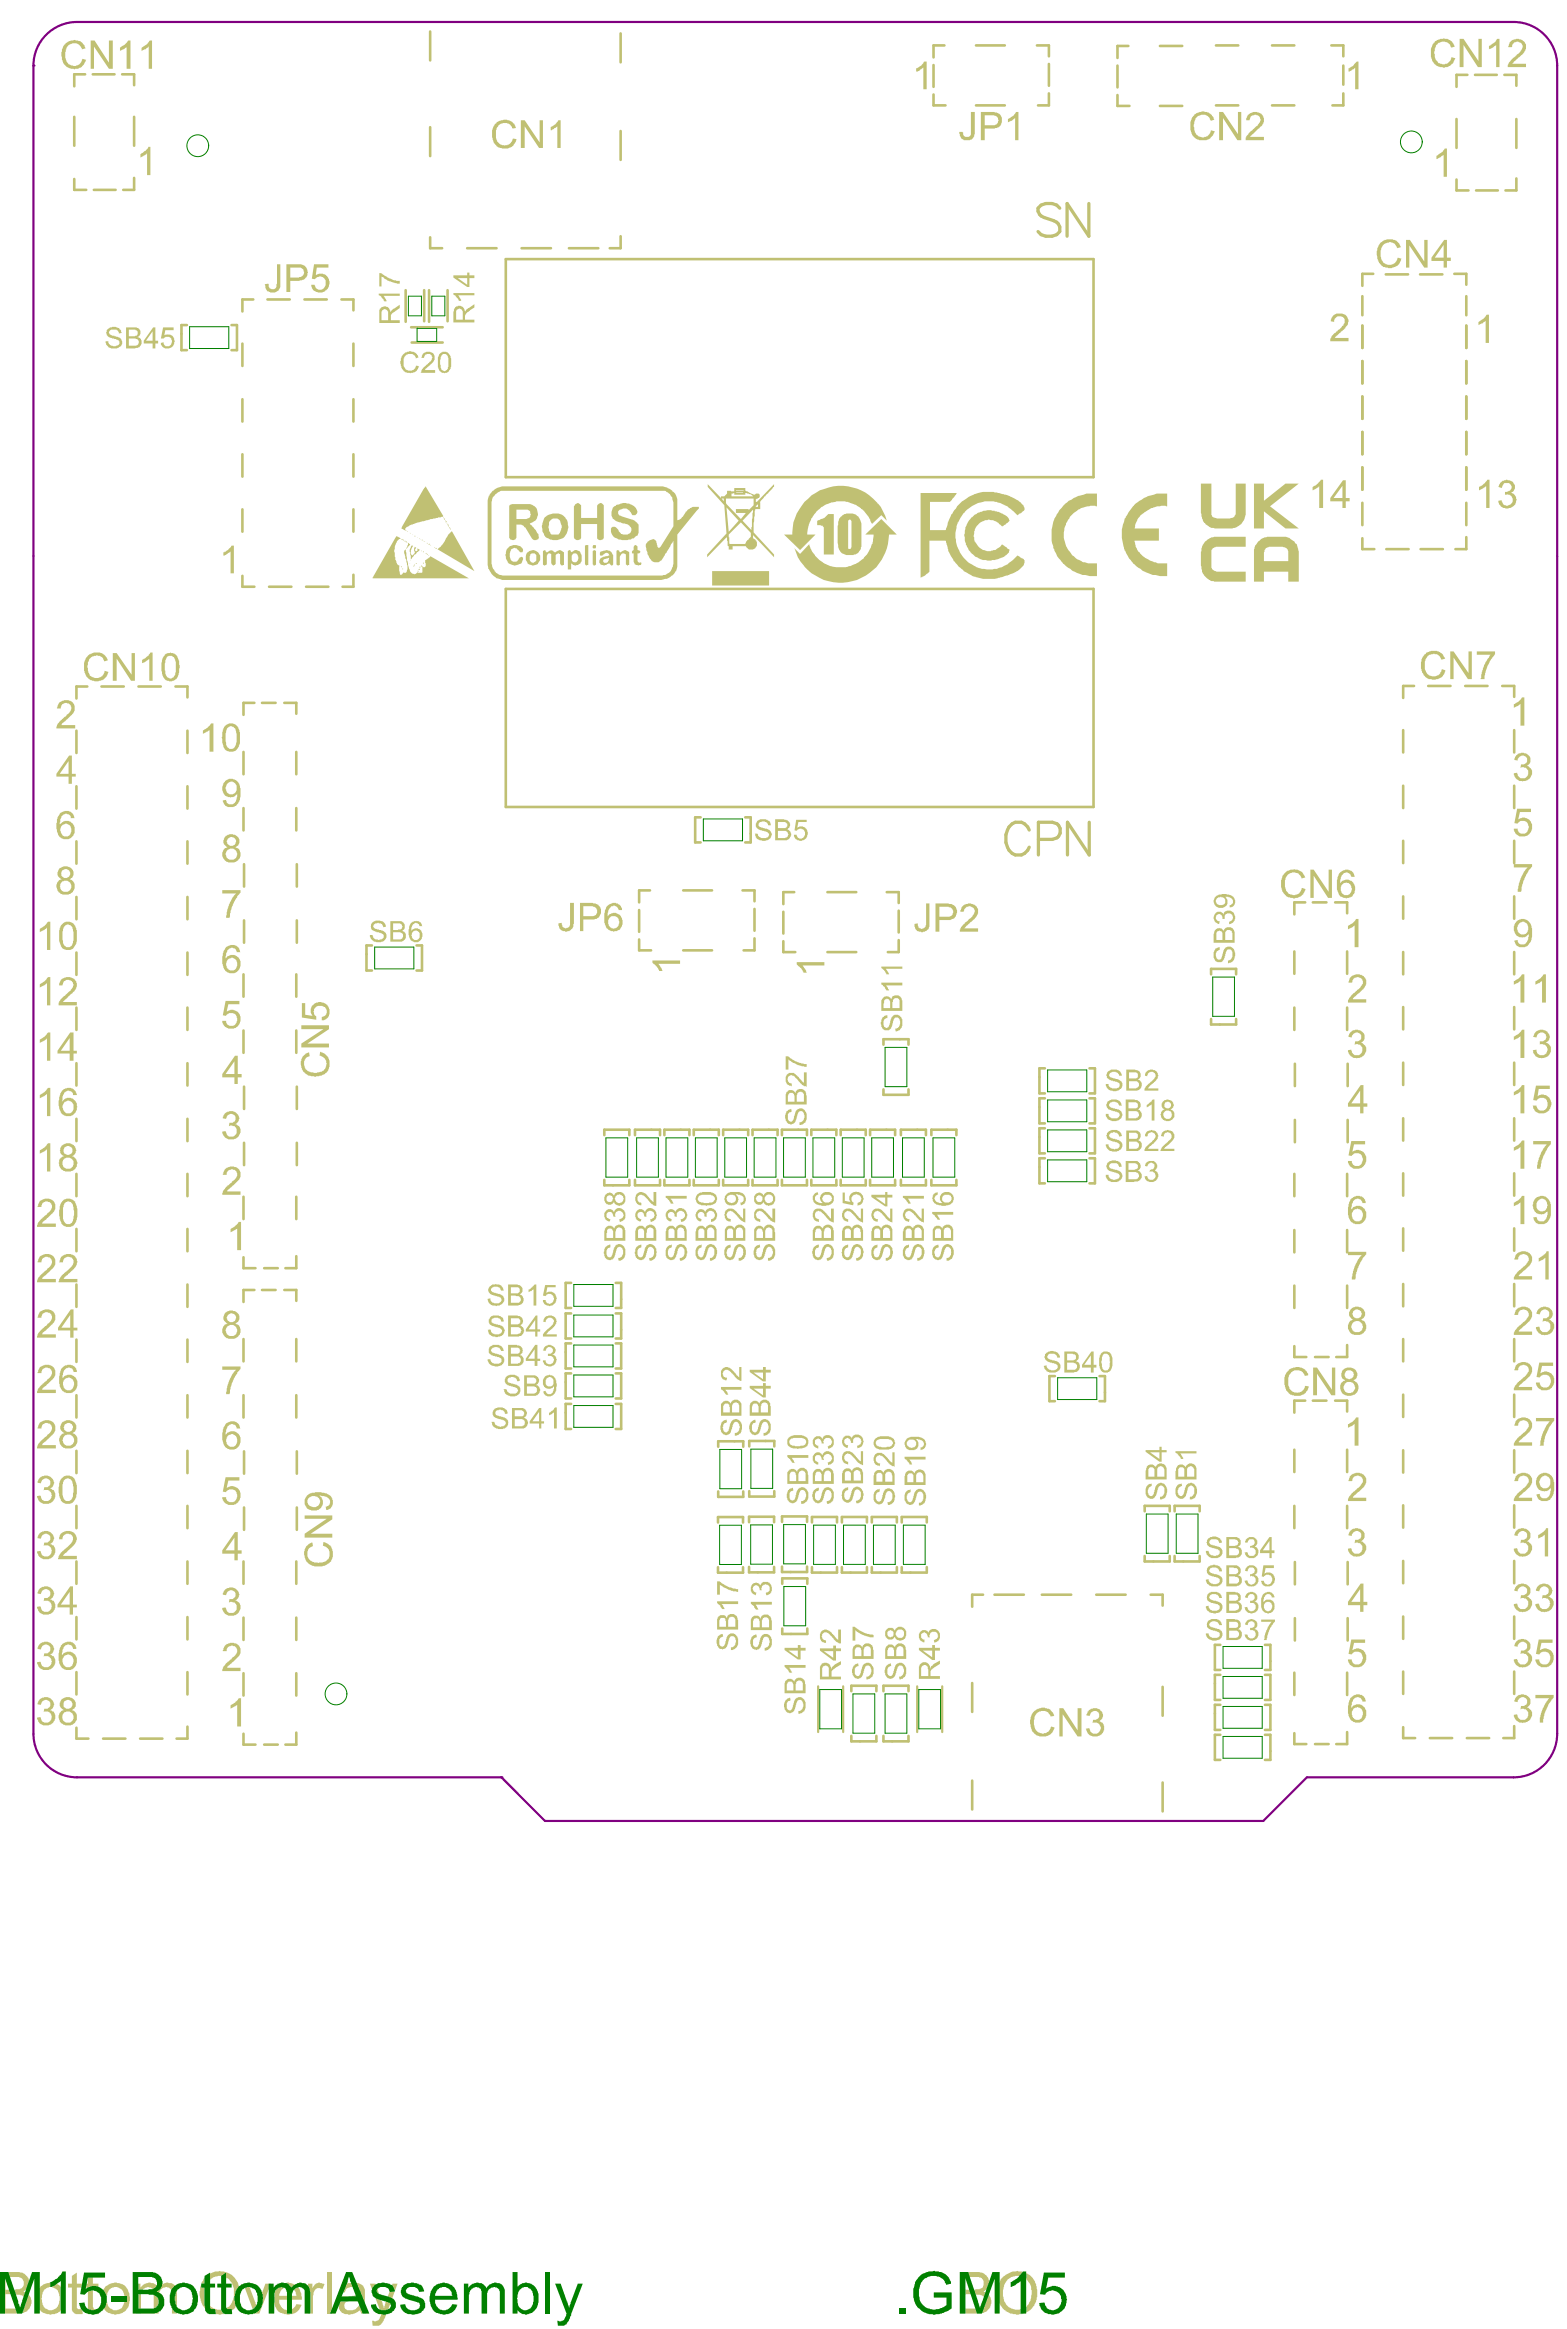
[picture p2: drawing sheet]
<svg xmlns="http://www.w3.org/2000/svg" width="239mm" height="356mm" viewBox="0 0 239 356" stroke-linecap="round" stroke-linejoin="round" font-family="sans-serif">
<g fill="none" stroke="#c0c073" stroke-width=".4">
<path d="M11.3 17.8v4.5M13 11.3h-1.7v1.9M14.2 11.3h3.3M18.6 11.3h1.9v1.7M20.5 17.8v4.5M65.7 4.8v4.4M65.7 19.4v4.4M94.7 5.1v4.4M142.5 14.4v1.7h1.8M142.5 9.9v3.4M144.2 6.9h-1.7v1.9M149 16.1h4.4"/>
<path d="M149 6.9h4.4M158.3 6.9h1.8v1.7M160.1 9.8v3.3M160.1 14.3v1.8h-1.7M170.6 10v3.3M170.6 14.5v1.7h1.8M172.2 7h-1.6v1.8M177 16.2h3.5M177 7h3.5M185.6 16.1h3.4M185.6 6.9h3.4M194.2 16.1h3.4"/>
<path d="M194.2 6.9h3.4M203.2 6.9h1.8v1.7M205 14.3v1.8h-1.6M205 10v2.9M222.3 18.2v4.4M224 11.4h-1.7v1.9M225.1 11.4h3.4M229.6 11.4h1.9v1.7M231.5 18.2v4.4M11.3 27.3v1.7h1.9M14.3 29h3.3M20.5 27.2v1.8h-1.7"/>
<path d="M65.7 36.2v1.7h1.8M71.3 37.9h4.5M77.2 39.6h89.7v33.3h-89.7zM79.6 37.9h4.5M86.8 37.9h4.5M94.7 20v4.4M94.7 36.1v1.8h-1.6M222.3 27.4v1.7h1.8M225.3 29.1h3.3M231.5 27.2v1.9h-1.7M28.5 49.6h-.8v3.9h.8M35.3 49.6h.9v3.9h-.9"/>
<path d="M37 52.5v3.4M38.7 45.7h-1.7v1.9M40.8 45.7h3.4M46.5 45.7h3.4M52.1 45.7h1.8v1.7M53.9 52.5v3.4M61.9 44.3v4.8M62.8 50h4.8M62.8 52.3h4.8M64.7 44.3v4.8M65.5 44.3v4.8M68.3 44.3v4.8"/>
<path d="M207.9 45.2v2.9M207.9 49.7v3.4M207.9 55.1v3.4M209.6 41.8h-1.7v1.8M211.5 41.9h3.4M216.8 41.9h3.4M222 41.8h1.8v1.7M223.8 45.2v2.9M223.8 49.7v3.4M223.8 55.1v3.4M37 61v3.4M37 69.4v3.4"/>
<path d="M37 77.8v3.4M53.9 61v3.4M53.9 69.4v3.4M53.9 77.8v3.4M207.9 60.5v3.5M207.9 65.9v3.5M207.9 71.4v3.4M207.9 76.8v3.4M223.8 60.5v3.5M223.8 65.9v3.5M223.8 71.4v3.4M223.8 76.8v3.4"/>
<path d="M37 87.9v1.7h1.8M41.1 89.6h3.4M46.7 89.6h3.4M53.9 87.8v1.8h-1.6M77.2 89.9h89.7v33.3h-89.7zM207.9 82.2v1.6h1.9M211.6 83.8h3.4M216.8 83.8h3.4M223.8 82v1.8h-1.6M11.7 111.6v3.4M13.3 104.8h-1.6v1.8M15.5 104.8h3.4"/>
<path d="M21.1 104.8h3.4M26.8 104.8h1.8v1.7M28.6 111.6v3.4M37.2 114.8v3.4M38.8 107.3h-1.6v1.8M40 107.3h2.1M43.4 107.3h1.8v1.7M45.2 114.8v3.4M214.2 111.5v3.4M214.2 120v3.4M215.8 104.7h-1.6v1.9M218 104.7h3.4"/>
<path d="M223.6 104.7h3.5M229.3 104.7h1.8v1.7M231.1 111.5v3.4M231.1 120v3.4M11.7 120.1v3.4M11.7 128.5v3.4M11.7 136.9v3.5M28.6 120.1v3.4M28.6 128.5v3.4M28.6 136.9v3.5M37.2 123.4v3.4M37.3 132v3.4"/>
<path d="M45.2 123.4v3.4M45.3 132v3.4M97.6 138.9v3.4M99.2 135.9h-1.6v1.9M104.3 135.9h4.4M106.9 124.8h-.8v3.8h.8M113.3 135.9h1.9v1.7M113.8 124.8h.8v3.8h-.8M115.2 138.8v3.3M119.6 139.2v3.3M121.2 136.2h-1.6v1.8M126.3 136.2h4.4"/>
<path d="M135.3 136.2h1.9v1.7M137.2 139v3.4M199.2 137.8h-1.6v1.8M200.4 137.8h2.1M203.8 137.8h1.8v1.6M214.2 128.4v3.4M214.2 136.9v3.4M231.1 128.4v3.4M231.1 136.9v3.4M11.7 145.4v3.4M11.7 153.8v3.5M28.6 145.4v3.4"/>
<path d="M28.6 153.8v3.5M37.2 148.8v3.4M37.2 157.3v3.5M37.3 140.5v3.4M45.2 148.8v3.4M45.2 157.3v3.5M45.3 140.5v3.4M56.8 144.4h-.9v3.8h.9M63.6 144.4h.8v3.8h-.8M97.6 143.4v1.7h1.8M104.3 145.1h4.4M115.2 143.3v1.8h-1.7"/>
<path d="M119.6 143.7v1.7h1.8M126.3 145.4h4.4M134.9 159.5v-.8h3.8v.8M137.2 143.5v1.9h-1.7M184.9 148.8v-.9h3.8v.9M184.9 155.6v.8h3.8v-.8M197.6 145.3v3.4M197.6 153.8v3.5M205.6 145.3v3.4M205.6 153.8v3.5M214.2 145.4v3.4M214.2 153.8v3.4"/>
<path d="M231.1 145.4v3.4M231.1 153.8v3.4M11.7 162.3v3.4M11.7 170.8v3.4M11.7 179.2v3.4M28.6 162.3v3.4M28.6 170.8v3.4M28.6 179.2v3.4M37.3 165.9v3.4M37.3 174.5v3.4M45.3 165.9v3.4M45.3 174.5v3.4"/>
<path d="M92.2 173.3v-.8h3.9v.8M96.9 173.3v-.8h3.8v.8M101.4 173.3v-.8h3.8v.8M105.9 173.3v-.8h3.8v.8M110.4 173.3v-.8h3.8v.8M114.9 173.3v-.8h3.8v.8M119.4 173.3v-.8h3.8v.8M123.8 173.3v-.8h3.9v.8M128.3 173.3v-.8h3.8v.8M132.8 173.3v-.8h3.8v.8M134.9 166.3v.9h3.8v-.9M137.5 173.3v-.8h3.8v.8"/>
<path d="M142.2 173.3v-.8h3.8v.8M159.5 163.1h-.8v3.8h.8M159.5 167.7h-.8v3.8h.8M159.5 172.3h-.8v3.8h.8M159.5 176.8h-.8v3.9h.8M166.3 163.1h.8v3.8h-.8M166.3 167.7h.8v3.8h-.8M166.3 172.3h.8v3.8h-.8M166.3 176.8h.8v3.9h-.8M197.6 179.2v3.4M197.6 162.4v3.4M197.6 171v3.4"/>
<path d="M205.6 179.2v3.4M205.7 162.4v3.4M205.7 171v3.4M214.2 162.2v3.5M214.2 170.7v3.5M214.2 179.1v3.5M231.1 162.2v3.5M231.1 170.7v3.5M231.1 179.1v3.5M11.7 187.6v3.4M11.7 196.1v3.4M28.6 187.6v3.4"/>
<path d="M28.6 196.1v3.4M37.2 182.7v3.4M37.2 192v1.6h1.8M38.8 197h-1.6v1.8M40 197h2.1M40.3 193.6h2.1M43.4 197h1.8v1.6M45.2 182.7v3.4M45.2 191.8v1.8h-1.6M87.2 195.9h-.9v3.8h.9M92.2 180.1v.9h3.9v-.9M94 195.9h.8v3.8h-.8"/>
<path d="M96.9 180.1v.9h3.8v-.9M101.4 180.1v.9h3.8v-.9M105.9 180.1v.9h3.8v-.9M110.4 180.1v.9h3.8v-.9M114.9 180.1v.9h3.8v-.9M119.4 180.1v.9h3.8v-.9M123.8 180.1v.9h3.9v-.9M128.3 180.1v.9h3.8v-.9M132.8 180.1v.9h3.8v-.9M137.5 180.1v.9h3.8v-.9M142.2 180.1v.9h3.8v-.9M197.6 187.8v3.4"/>
<path d="M197.6 196.3v3.4M205.6 187.8v3.4M205.6 196.3v3.4M214.2 187.6v3.4M214.2 196v3.5M231.1 187.6v3.4M231.1 196v3.5M11.7 204.5v3.4M11.7 213v3.4M28.6 204.5v3.4M28.6 213v3.4M37.2 204.4v3.5"/>
<path d="M37.2 213v3.4M45.2 204.4v3.5M45.2 213v3.4M87.2 205.1h-.9v3.8h.9M87.2 200.5h-.9v3.9h.9M87.2 209.7h-.9v3.8h.9M87.2 214.4h-.9v3.8h.9M94 205.1h.8v3.8h-.8M94 200.5h.8v3.9h-.8M94 209.7h.8v3.8h-.8M94 214.4h.8v3.8h-.8M161 210.1h-.8v3.8h.8"/>
<path d="M167.8 210.1h.9v3.8h-.9M197.6 205.5v1.7h1.8M199.2 213.9h-1.6v1.8M200.4 213.9h2.1M200.7 207.2h2.1M203.8 213.9h1.8v1.6M205.6 205.4v1.8h-1.6M214.2 204.4v3.5M214.2 212.9v3.5M231.1 204.4v3.5M231.1 212.9v3.5M11.7 221.5v3.4"/>
<path d="M11.7 229.9v3.4M11.7 238.4v3.4M28.6 221.5v3.4M28.6 229.9v3.4M28.6 238.4v3.4M37.2 238.4v3.4M37.3 221.6v3.4M37.3 230.2v3.4M45.2 238.4v3.4M45.3 221.6v3.4M45.3 230.2v3.4M109.6 232.5v-.9h3.8v.9"/>
<path d="M109.6 239.3v.8h3.8v-.8M109.6 220.9v-.8h3.8v.8M109.6 227.7v.9h3.8v-.9M114.3 232.4v-.8h3.9v.8M114.3 239.2v.9h3.9v-.9M114.4 220.8v-.8h3.8v.8M114.4 227.7v.8h3.8v-.8M119.4 232.4v-.9h3.8v.9M119.4 239.2v.8h3.8v-.8M123.9 232.4v-.8h3.9v.8M123.9 239.3v.8h3.9v-.8M128.5 232.4v-.8h3.8v.8"/>
<path d="M128.5 239.3v.8h3.8v-.8M133.1 232.4v-.8h3.8v.8M133.1 239.3v.8h3.8v-.8M137.6 232.4v-.8h3.9v.8M137.6 239.3v.8h3.9v-.8M174.7 230.8v-.9h3.8v.9M174.7 237.6v.8h3.8v-.8M179.3 230.8v-.9h3.8v.9M179.3 237.6v.8h3.8v-.8M197.6 221.3v3.5M197.6 229.9v3.4M197.6 238.5v3.4"/>
<path d="M205.6 221.3v3.5M205.6 229.9v3.4M205.7 238.5v3.4M214.2 221.4v3.4M214.2 229.8v3.4M214.2 238.3v3.4M231.1 221.4v3.4M231.1 229.8v3.4M231.1 238.3v3.4M11.7 246.9v3.4M11.7 255.3v3.4M28.6 246.9v3.4"/>
<path d="M28.6 255.3v3.4M37.2 247v3.4M37.2 255.5v3.4M45.2 247v3.4M45.2 255.5v3.4M119.4 241.8v-.8h3.8v.8M119.4 248.6v.9h3.8v-.9M129.9 258.2v-.8h3.9v.8M134.8 258.2v-.8h3.9v.8M148.4 257v4.4M150.1 243.5h-1.7v1.8M151.8 243.5h4.5"/>
<path d="M159 243.5h4.5M167.3 243.5h4.5M175.6 243.5h1.9v1.7M177.5 257.6v4.4M186.3 251.1h-.9v3.9h.9M186.3 255.7h-.9v3.9h.9M193.1 251.1h.8v3.9h-.8M193.1 255.7h.8v3.9h-.8M197.6 255.4v3.4M197.6 247.1v3.4M205.6 255.4v3.4M205.7 247.1v3.4"/>
<path d="M214.2 246.8v3.4M214.2 255.2v3.4M231.1 246.8v3.4M231.1 255.2v3.4M11.7 263.8v1.7h1.8M15.7 265.5h3.4M21.4 265.5h3.4M28.6 263.6v1.9h-1.6M37.2 264.7v1.7h1.8M40.3 266.4h2.1M45.2 264.5v1.9h-1.6M129.9 265v.9h3.9v-.9"/>
<path d="M134.8 265v.9h3.9v-.9M148.4 271.9v4.4M177.5 272.2v4.4M186.3 264.9h-.9v3.8h.9M186.3 260.3h-.9v3.8h.9M193.1 264.9h.8v3.8h-.8M193.1 260.3h.8v3.8h-.8M197.6 264.6v1.7h1.8M200.7 266.3h2.1M205.6 264.5v1.8h-1.6M214.2 263.7v1.7h1.8M218.2 265.4h3.5"/>
<path d="M223.9 265.4h3.4M231.1 263.5v1.9h-1.6"/>
</g>
<path d="M124.9 257.5v7M128.7 257.5v7M140 257.5v7M143.8 257.5v7" fill="none" stroke="#c0c073" stroke-width=".33"/>
<g fill="#c0c073">
<path d="M158 261.2a1.92 1.92 0 0 1 2.5 0l.4 .8-.6 .1a1.24 1.24 0 0 0-1.1-.9 1.24 1.24 0 0 0-1.2 .9h-.1a3.3 3.3 0 0 0 .2 2 1.27 1.27 0 0 0 1.9 .3l.3-.3 .1-.5 .6 .2h-.1a1.83 1.83 0 0 1-2.4 1.2 1.68 1.68 0 0 1-1.2-1.6 2.08 2.08 0 0 1 .7-2.2z"/>
<path d="M161.7 260.8h.6l2.2 3.4v-3.4h.6v4.3h-.6l-2.3-3.4v3.4h-.5z"/>
<path d="M166.3 261.1a1.36 1.36 0 0 1 2.1 .6l-.1 .6a.6 .6 0 0 1-.5 .5 1.18 1.18 0 0 1 .4 1.9 1.42 1.42 0 0 1-1.5 .4 1.42 1.42 0 0 1-1-1.2h.6a.84 .84 0 0 0 1.3 .7 .84 .84 0 0 0 .1-1.4l-.3-.2-.6 .1v-.5h.1a.69 .69 0 0 0 .9-.5 .69 .69 0 0 0-.5-.8 .69 .69 0 0 0-.9 .4l-.1 .3-.5-.1 .2-.6z"/>
<path d="M225.8 49.1h.1l.6-.5 .4-.6h.4v4.4h-.5v-3.4l-.5 .4-.6 .3z"/>
<path d="M225.8 74.3l.4-.1 .4-.4 .4-.6h.4v4.4h-.6v-3.3l-1 .6z"/>
<path d="M229.3 73.4h.3v-.1a1.33 1.33 0 0 1 1.6 1v.3l-.1 .3-.5 .4a1.14 1.14 0 0 1 .6 1.8 1.42 1.42 0 0 1-2.4-.2l-.1-.4 .5-.1v.1a.85 .85 0 0 0 1.3 .6 .85 .85 0 0 0 .1-1.4l-.5-.3-.4 .1v-.4h.1a.87 .87 0 0 0 .9-.8 .75 .75 0 0 0-.7-.6 .75 .75 0 0 0-.7 .6l-.1 .2-.5-.2 .3-.5z"/>
<path d="M203.6 48a1.57 1.57 0 0 1 2.1 .5 1.05 1.05 0 0 1-.2 1.3l-.3 .5-.5 .3-1 1h2.1v.5h-2.7v-.1a1.79 1.79 0 0 1 1-1.4l.6-.5a1.49 1.49 0 0 0 .5-1.4v-.1a.82 .82 0 0 0-1-.3 .82 .82 0 0 0-.6 .8h-.5l.1-.5z"/>
<path d="M200.4 74.3l.8-.5 .4-.6h.4v4.4h-.6v-3.3l-1 .6z"/>
<path d="M210.8 37h.1a1.98 1.98 0 0 1 2.4-.1l.3 .3 .3 .5-.6 .2a1.17 1.17 0 0 0-1.7-.8 1.35 1.35 0 0 0-.9 1.4 1.7 1.7 0 0 0 .9 1.9 1.27 1.27 0 0 0 1.7-1.1l.6 .2a1.89 1.89 0 0 1-1.9 1.4 1.89 1.89 0 0 1-1.8-1.6 3.4 3.4 0 0 1 .4-2.1z"/>
<path d="M214.6 36.6h.6l2.2 3.3v-3.3h.5v4.3h-.5l-2.3-3.4v3.4h-.5z"/>
<path d="M11 347.5l.7-.5v1.7h.8v.6h-.8v2.8a.45 .45 0 0 0 .2 .5 .45 .45 0 0 0 .5 0h.1l.2 .6-.4 .1a1.04 1.04 0 0 1-1.3-1.2v-2.8h-.6v-.6h.6z"/>
<path d="M13.4 347.5l.8-.5v1.7h.8v.6h-.8v2.9l.1 .1a.39 .39 0 0 0 .6 .3h.1l.1 .6a1.24 1.24 0 0 1-1.6-.4l-.1-.2v-3.3h-.6v-.6h.6z"/>
<path d="M20.8 348.7h.6v.6a1.76 1.76 0 0 1 2.4-.5l.3 .6a1.58 1.58 0 0 1 2.7-.2l.2 .5v3.5h-.8v-3.1v-.2a.34 .34 0 0 0-.3-.5l-.2-.1a1.1 1.1 0 0 0-1.4 1.1l-.1 .1v2.7h-.7v-2.9a.86 .86 0 0 0-.9-1.1 1.34 1.34 0 0 0-1.1 1.7v2.3h-.7z"/>
<path d="M37.1 348.7h.8l1 2.8h.1l.2 .9 .2-.8 1.1-2.9h.9l-1.8 4.5h-.8z"/>
<path d="M47 348.7h.7v.7l.1-.1a.95 .95 0 0 1 1.4-.6l.3 .1-.3 .7a.86 .86 0 0 0-1 0 .86 .86 0 0 0-.3 .9l-.1 .1v2.7h-.8z"/>
<path d="M50 346.9h.7v6.3h-.7z"/>
<path d="M56.5 348.7h.8l1 2.9h.1l.2 .8h.1l.1-.8 1.1-2.9h.8l-1.8 4.9-.3 .7a1.19 1.19 0 0 1-1.6 .8h-.1l-.1-.8h.1a.81 .81 0 0 0 1.2-.5l.1-.5z"/>
<path d="M137.2 352.4h1v.8h-1z"/>
<path d="M140.6 347.3l.3-.1a4.2 4.2 0 0 1 3-.2v.1a1.83 1.83 0 0 1 1.3 1.6l-.8 .1a1.94 1.94 0 0 0-2.5-1.2 2.26 2.26 0 0 0-1.6 2.2v.2a2.32 2.32 0 0 0 2.4 2.7l1.1-.3 .7-.4v-1.2h-2v-.8h2.7v2.4a4.1 4.1 0 0 1-3.8 .8 3.2 3.2 0 0 1-2-3.5v-.2a3.4 3.4 0 0 1 1.1-2.1z"/>
<path d="M141.4 137.9h.5v3.3a1.16 1.16 0 0 1-1.3 1.1 .91 .91 0 0 1-1-1.1v-.1l.5-.1v.1a.6 .6 0 0 0 .5 .7 .6 .6 0 0 0 .7-.5l.1-.1z"/>
<path d="M147.2 138.1a1.71 1.71 0 0 1 1.8 .2 1.37 1.37 0 0 1-.3 2l-1.5 1.4h2.1v.6h-2.8a2.06 2.06 0 0 1 .8-1.4l.3-.3a3 3 0 0 0 1.2-1.4 .79 .79 0 0 0-1.1-.8h-.2l-.3 .4-.1 .4h-.5l.2-.7z"/>
<path d="M121.6 146.9h4.2v.5h-3.3l.6 1v.1h-.5l-.3-.7-.7-.6z"/>
<path d="M196.8 209.1h.1a1.92 1.92 0 0 1 2.5 .2l.3 .4v.3l-.5 .1a1.31 1.31 0 0 0-1.5-.9 1.31 1.31 0 0 0-1.1 1.4 1.82 1.82 0 0 0 .6 1.8l.2 .1a1.33 1.33 0 0 0 1.9-.9l.5 .1a1.74 1.74 0 0 1-2.4 1.3 1.62 1.62 0 0 1-1.3-1.5 2.35 2.35 0 0 1 .3-1.9z"/>
<path d="M200.4 208.8h.6l2.3 3.4v-3.4h.5v4.2h-.6l-2.2-3.3v3.3h-.6z"/>
<path d="M217.7 99.6h.1a1.79 1.79 0 0 1 2.7 .9l.1 .1-.6 .1v-.1a1.51 1.51 0 0 0-1.2-.8l-.1 .1a1.37 1.37 0 0 0-1.2 1.7 1.4 1.4 0 0 0 .6 1.5 1.4 1.4 0 0 0 1.6-.1l.4-.8 .5 .1a1.83 1.83 0 0 1-2.4 1.4 1.58 1.58 0 0 1-1.1-1.2l-.1-.2a2.38 2.38 0 0 1 .5-2.4z"/>
<path d="M221.4 99.5h.5l2.2 3.3v-3.3h.6v4.2h-.6l-2.2-3.3v3.3h-.5z"/>
<path d="M225.4 99.5h2.8l-.1 .6-.7 .8-.4 .8a4.4 4.4 0 0 0-.4 2h-.6l.2-.9a7.6 7.6 0 0 1 1.2-2.7l.1-.1h-2.1z"/>
<path d="M196.5 133l.4-.1a1.74 1.74 0 0 1 2.3 .9l.1 .2-.6 .1a1.25 1.25 0 0 0-1.1-.9 1.25 1.25 0 0 0-1.2 .6 2.52 2.52 0 0 0 .1 2.4 1.24 1.24 0 0 0 2.1-.2l.1-.4 .6 .1a1.82 1.82 0 0 1-2.7 1.2l-.2-.1a2.53 2.53 0 0 1-.4-3.4z"/>
<path d="M200 132.8h.5l2.3 3.4v-3.4h.5v4.3h-.6l-2.2-3.4v3.4h-.5z"/>
<path d="M87 137.9h.6v3.2h-.1a1.16 1.16 0 0 1-1.2 1.2v-.1a.6 .6 0 0 1-.7-.3l-.2-.1-.2-.8 .5-.1v.2a.64 .64 0 0 0 .5 .6 .64 .64 0 0 0 .7-.3l.1-.1z"/>
<path d="M99.6 146.6h4.2v.6h-3.3l.6 1v.1h-.5l-.3-.7-.7-.6z"/>
<path d="M46.8 236l.4-.3 .5-.2 .1 .5-.1 .1a1.2 1.2 0 0 0-.4 2.1 2.73 2.73 0 0 0 2.2 .3v-.1a1.2 1.2 0 0 0 .5-1.9l-.3-.4-.4-.1 .1-.6h.1a1.77 1.77 0 0 1 1.2 2.4 1.18 1.18 0 0 1-.9 1.1l-.3 .2h-.2a2.4 2.4 0 0 1-2.3-.4 2.3 2.3 0 0 1-.4-2.3z"/>
<path d="M46.5 231.4h4.2v.6l-3.3 2.2h3.3v.6h-4.2v-.6l3.4-2.3h-3.4z"/>
<path d="M46.7 160.9l.5-.2 .1 .6a1.14 1.14 0 0 0-.7 1.8 2.14 2.14 0 0 0 3 .1l.1-.2a1.19 1.19 0 0 0-.9-1.8l.1-.6a1.85 1.85 0 0 1 1.2 2.7 1.87 1.87 0 0 1-1.6 1h-.2a1.85 1.85 0 0 1-1.6-.4 1.33 1.33 0 0 1-.7-1.1l-.1-.3a1.64 1.64 0 0 1 .7-1.6z"/>
<path d="M46 156.5h4.2v.6l-3.3 2.2h3.3v.6h-4.2v-.6l3.4-2.2h-3.4z"/>
<path d="M46.1 153.2h.5v1.7l1.1 .2a1.34 1.34 0 0 1-.1-1.5 1.34 1.34 0 0 1 1.3-.6 1.46 1.46 0 0 1 1.4 1.2 1.46 1.46 0 0 1-.8 1.6h-.4v-.5a.86 .86 0 0 0 .8-1.1 .86 .86 0 0 0-1.1-.6h-.2a.96 .96 0 0 0-.7 .7 .96 .96 0 0 0 .4 1v.4l-2.2-.3z"/>
<path d="M13.4 100.1h.1a2.15 2.15 0 0 1 2.5-.1l.5 .7-.5 .3a1.15 1.15 0 0 0-1.5-.9 1.18 1.18 0 0 0-1.1 1.4 1.82 1.82 0 0 0 .6 1.9 1.24 1.24 0 0 0 1.8-.5l.2-.2v-.3l.5 .2a1.76 1.76 0 0 1-1.9 1.4 1.88 1.88 0 0 1-1.8-1.7 2.48 2.48 0 0 1 .6-2.2z"/>
<path d="M17.2 99.7h.6l2.3 3.3v-3.3h.5v4.2h-.6l-2.2-3.3v3.3h-.6z"/>
<path d="M21.7 100.7a3.1 3.1 0 0 0 1.3-1.1h.3v4.3h-.5v-3.3l-1 .6h-.1z"/>
<path d="M219.1 6.3l.2-.1a2.66 2.66 0 0 1 1.8-.2 1.54 1.54 0 0 1 .9 1.1l-.5 .2a1.26 1.26 0 0 0-1.2-.9 1.26 1.26 0 0 0-1.2 1h-.1l-.1 .5v.3h.1a1.35 1.35 0 0 0 .6 1.4 1.35 1.35 0 0 0 1.5 0l.3-.3 .1-.6 .6 .2a1.97 1.97 0 0 1-1.8 1.4l-.1-.1a1.61 1.61 0 0 1-1.5-.9 2.74 2.74 0 0 1 .4-3z"/>
<path d="M222.8 5.9h.6l2.3 3.4v-3.4h.5v4.3h-.6l-2.2-3.3v3.3h-.6z"/>
<path d="M227.4 6.9h.1l.6-.4 .4-.6h.4v4.3h-.5v-3.3l-.5 .4-.6 .2z"/>
<path d="M230.8 6.1a1.71 1.71 0 0 1 1.8 .2 1.38 1.38 0 0 1-.3 2.1l-1.5 1.3h2.1v.5h-2.8a2.03 2.03 0 0 1 1.2-1.6 2.47 2.47 0 0 0 1.1-1.7 .6 .6 0 0 0-.5-.5h-.1a.65 .65 0 0 0-.7 .1l-.4 .7h-.5l.2-.7z"/>
<path d="M182.4 17.4l.4-.1a1.69 1.69 0 0 1 2.5 1l-.5 .1a1.29 1.29 0 0 0-1.4-.9 1.29 1.29 0 0 0-1.1 1.4 2.33 2.33 0 0 0 .3 1.7 1.31 1.31 0 0 0 2 0l.2-.7 .6 .2a1.89 1.89 0 0 1-2.9 1.1 2.35 2.35 0 0 1-.7-2.8l.2-.5z"/>
<path d="M186.1 17.1h.6l2.3 3.4v-3.4h.5v4.3h-.6l-2.2-3.4v3.4h-.6z"/>
<path d="M190.5 17.5a1.52 1.52 0 0 1 2.3 .2 1.36 1.36 0 0 1-.6 1.8l-1.4 1.4h2.1v.5h-2.8l.1-.6 1-1.1a2.37 2.37 0 0 0 1.2-1.5 .88 .88 0 0 0-1.3-.5l-.2 .1-.2 .6h-.5v-.4z"/>
<path d="M148.2 17.1h.6v3a1.26 1.26 0 0 1-.8 1.3 1.23 1.23 0 0 1-1.6-1.3l.6 .1a.62 .62 0 0 0 .7 .7 .62 .62 0 0 0 .5-.8z"/>
<path d="M153.9 18.1l.8-.4 .4-.6h.4v4.3h-.6v-3.4l-.5 .4-.6 .3z"/>
<path d="M75.9 18.6l.2-.1a1.76 1.76 0 0 1 2.4 .5l.2 .5-.5 .1a1.27 1.27 0 0 0-1-.8 1.27 1.27 0 0 0-1.2 .6 2.7 2.7 0 0 0 0 2.3 1.27 1.27 0 0 0 1.2 .5 1.27 1.27 0 0 0 1-1h.1h.5a1.78 1.78 0 0 1-2.4 1.4 1.91 1.91 0 0 1-1.3-1.6 2.44 2.44 0 0 1 .3-1.8v-.2z"/>
<path d="M79.5 18.4h.6l2.3 3.3v-3.3h.5v4.2h-.6l-2.2-3.3v3.3h-.6z"/>
<path d="M84.1 19.4l.7-.4 .4-.6h.4v4.2h-.5v-3.3l-.9 .6h-.1z"/>
<path d="M219.3 23.8a3.1 3.1 0 0 0 1.2-1.1h.4v4.3h-.5v-3.3l-1.1 .6z"/>
<path d="M205.8 10.4a2.33 2.33 0 0 0 1.3-1h.3v4.2h-.6v-3.3l-.8 .6h-.2z"/>
<path d="M139.8 10.4l.9-.4 .4-.6h.3v4.2h-.5v-3.3l-.8 .6h-.3z"/>
<path d="M42.3 40.4h.5v2.8a1.19 1.19 0 0 1-1.3 1.5h-.1a1.03 1.03 0 0 1-.9-1.1l-.1-.2 .5-.1 .1 .1a.44 .44 0 0 0 .2 .6 .6 .6 0 0 0 .7 .1 .6 .6 0 0 0 .3-.7l.1-.1z"/>
<path d="M47.9 40.4h2.2v.5h-1.7l-.2 1.1a1.33 1.33 0 0 1 2.1 1 1.45 1.45 0 0 1-.6 1.4 1.45 1.45 0 0 1-1.5 .1l-.5-.3-.2-.5v-.2h.5a.85 .85 0 0 0 .9 .7 .85 .85 0 0 0 .8-.9 .93 .93 0 0 0-.6-1 .93 .93 0 0 0-1.1 .3l-.4-.1z"/>
<path d="M34.1 84.3l.7-.3 .6-.7h.3v4.2h-.5v-3.3l-.9 .6h-.2z"/>
<path d="M10.1 6.5a2.03 2.03 0 0 1 2.4-.1l.4 .5 .2 .5-.6 .1a1.24 1.24 0 0 0-1.4-.9 1.24 1.24 0 0 0-1.1 1.3 1.89 1.89 0 0 0 .5 1.9 1.26 1.26 0 0 0 2.1-.8l.6 .1-.1 .1a1.79 1.79 0 0 1-2.5 1.2 2.03 2.03 0 0 1-1.2-1.8v-.3a2.32 2.32 0 0 1 .7-1.8z"/>
<path d="M13.8 6.2h.6l2.2 3.4v-3.4h.6v4.3h-.6l-2.3-3.4v3.4h-.5z"/>
<path d="M18.5 7.1l.5-.2 .6-.7h.3v4.3h-.6v-3.4l-.3 .4-.7 .3v-.5z"/>
<path d="M21.7 7.2l.7-.4 .5-.6h.3v4.3h-.5v-3.4l-.5 .4-.6 .3z"/>
<path d="M21.5 23.4l.8-.4 .3-.4v-.2h.4v4.3h-.6v-3.3l-1 .6z"/>
<path d="M35.4 260.2l.5-.2 .6-.7h.3v4.3h-.6v-3.4l-.1 .2-.9 .5v-.5z"/>
<path d="M34.5 242.5a1.36 1.36 0 0 1 1.9 .6 .52 .52 0 0 1 .1 .6l-.1 .3-.4 .4a1 1 0 0 1 .5 1.7 1.42 1.42 0 0 1-2.2 .3l-.2-.3-.2-.6 .5-.1a.87 .87 0 0 0 1.2 .8 .87 .87 0 0 0 .4-1.4l-.6-.2-.5 .1 .1-.5a.7 .7 0 0 0 .9-.5 .7 .7 0 0 0-.4-.9 .7 .7 0 0 0-.9 .4l-.1 .4-.5-.1 .2-.6z"/>
<path d="M34.4 225.5h2.1v.6h-1.6l-.3 1.1a1.39 1.39 0 0 1 1.9 .2 1.39 1.39 0 0 1-.1 1.9 1.35 1.35 0 0 1-1.5 .5 1.35 1.35 0 0 1-1-1.2h.6a.76 .76 0 0 0 .4 .7 .76 .76 0 0 0 .8 0 1.08 1.08 0 0 0 .1-1.8 .91 .91 0 0 0-1.3 .3l-.5-.1z"/>
<path d="M34.6 251a1.6 1.6 0 0 1 1.9 .3 1.46 1.46 0 0 1-.5 2.1l-1.1 .9-.2 .3h2v.5h-2.8a2.78 2.78 0 0 1 1-1.5l.6-.6a1.1 1.1 0 0 0 .5-1.5 .85 .85 0 0 0-1.4 .3v.3h-.6l.3-.8z"/>
<path d="M33.9 208.6h2.8v.5l-.5 .5v.1l-.5 .7-.5 1.4-.2 1.1h-.5l.1-.7a4.4 4.4 0 0 1 .7-2l.1-.4 .6-.7h-2.1z"/>
<path d="M31.1 111.4l.5-.3 .6-.6h.4v4.3h-.6v-3.4l-.1 .2-.9 .5v-.5z"/>
<path d="M33.9 135.9h2.8v.4l-.5 .5v.2l-.5 .7-.5 1.3-.2 1.1h-.5l.1-.6a4.4 4.4 0 0 1 .7-2l.1-.4 .6-.7h-2.1z"/>
<path d="M34.6 178.3a1.6 1.6 0 0 1 1.9 .3 1.46 1.46 0 0 1-.5 2l-1.3 1.1v.2h2v.5h-2.8v-.1a2.78 2.78 0 0 1 1-1.4l.6-.6a1.1 1.1 0 0 0 .5-1.5 .85 .85 0 0 0-1.4 .3v.3h-.6l.3-.8z"/>
<path d="M34.4 152.8h2.1v.5h-1.6l-.3 1.1a1.39 1.39 0 0 1 1.9 .3 1.39 1.39 0 0 1-.1 1.8 1.35 1.35 0 0 1-1.5 .6 1.35 1.35 0 0 1-1-1.2h.6a.76 .76 0 0 0 .4 .7 .76 .76 0 0 0 .8-.1 1.08 1.08 0 0 0 .1-1.7 .91 .91 0 0 0-1.3 .3l-.5-.1z"/>
<path d="M34.5 169.8a1.36 1.36 0 0 1 1.9 .5 .52 .52 0 0 1 .1 .7l-.1 .3-.4 .4a1 1 0 0 1 .5 1.7 1.42 1.42 0 0 1-2.2 .2l-.2-.2-.2-.6 .5-.1a.87 .87 0 0 0 1.2 .8 .87 .87 0 0 0 .4-1.4l-.6-.2h-.5l.1-.5a.7 .7 0 0 0 .9-.4 .7 .7 0 0 0-.4-.9 .7 .7 0 0 0-.9 .4l-.1 .3h-.5l.2-.6z"/>
<path d="M35.4 187.5l.5-.3 .6-.6h.3v4.3h-.6v-3.4l-.1 .2-.9 .5v-.5z"/>
<path d="M231.7 115.1a1.4 1.4 0 0 1 1.8 .4 .97 .97 0 0 1-.5 1.4 1.18 1.18 0 0 1 .9 1.2 1.18 1.18 0 0 1-1 1.1 1.22 1.22 0 0 1-1.7-.8l-.1-.3 .5-.1v.1a.85 .85 0 0 0 .9 .7 .85 .85 0 0 0 .8-1 .85 .85 0 0 0-1-.7l-.2 .1 .1-.5a.71 .71 0 0 0 .9-.8 .71 .71 0 0 0-1.2-.4l-.2 .4v.2l-.5-.1 .1-.6z"/>
<path d="M231.1 131.9h2.8v.5l-.6 .5-.4 .6-.4 1.1-.3 1.6h-.5v-.7a4.4 4.4 0 0 1 .7-2l.2-.4 .6-.7h-2.1z"/>
<path d="M231.1 149.8l.6-.4 .6-.6h.4v4.3h-.6v-3.4l-.1 .2-.9 .5z"/>
<path d="M234.4 149.8l.8-.4 .4-.6h.4v4.3h-.6v-3.4l-.4 .4-.6 .3z"/>
<path d="M231.1 166.7l.6-.3 .6-.7h.4v4.3h-.6v-3.4l-.1 .2-.9 .5z"/>
<path d="M234.4 165.8h2.2v.5h-1.7l-.2 1.1a1.27 1.27 0 0 1 1.9 .3 1.51 1.51 0 0 1-.7 2.2 1.28 1.28 0 0 1-1.9-.9l-.1-.2h.6a.86 .86 0 0 0 1.1 .8 .86 .86 0 0 0 .6-1.1v-.1a.88 .88 0 0 0-1-.8l-.3 .1-.4 .3h-.5z"/>
<path d="M231.1 183.6l.6-.3 .6-.7h.4v4.3h-.6v-3.4l-.1 .2-.9 .5z"/>
<path d="M231.7 199.7a1.67 1.67 0 0 1 1.8 .1 1.4 1.4 0 0 1-.3 2.2l-1.4 1.1v.2h2.1v.5h-2.8v-.1a2.16 2.16 0 0 1 .7-1.2l.4-.3a2.81 2.81 0 0 0 1.1-1.4 .73 .73 0 0 0-.7-.9l-.3 .1a.59 .59 0 0 0-.6 .7l-.5 .1 .1-.7z"/>
<path d="M235 199.7a1.36 1.36 0 0 1 1.9 .5 1.02 1.02 0 0 1-.4 1.3 .96 .96 0 0 1 .6 1.6 1.48 1.48 0 0 1-1.8 .7 1.73 1.73 0 0 1-.9-1.1v-.1l.6-.1a.87 .87 0 0 0 1.1 .8 .87 .87 0 0 0 .4-1.3l-.5-.3-.5 .1v-.5a.71 .71 0 0 0 1-.8 .71 .71 0 0 0-1.2-.4l-.3 .6-.5-.1 .2-.6z"/>
<path d="M231.7 216.6a1.67 1.67 0 0 1 1.8 .2 1.4 1.4 0 0 1-.3 2.1l-1.4 1.2v.1h2.1v.5h-2.8v-.1a2.16 2.16 0 0 1 .7-1.2l.4-.3a2.81 2.81 0 0 0 1.1-1.4 .73 .73 0 0 0-.7-.9l-.3 .1a.59 .59 0 0 0-.6 .7l-.5 .1 .1-.7z"/>
<path d="M234.4 216.5h2.8v.4l-.8 1.1-.4 1-.4 1.2v.5h-.6l.1-.5a6.6 6.6 0 0 1 1.5-3.2h-2.2z"/>
<path d="M231.7 233.5a1.4 1.4 0 0 1 1.8 .4 .97 .97 0 0 1-.5 1.4 1.18 1.18 0 0 1 .9 1.1 1.18 1.18 0 0 1-1 1.2 1.22 1.22 0 0 1-1.7-.8l-.1-.3 .5-.1v.1a.85 .85 0 0 0 .9 .7 .85 .85 0 0 0 .8-1 .85 .85 0 0 0-1-.7l-.2 .1 .1-.5a.71 .71 0 0 0 .9-.8 .71 .71 0 0 0-1.2-.4l-.2 .4v.2l-.5-.1 .1-.6z"/>
<path d="M234.8 234.3h.2l.5-.4 .4-.3 .1-.3h.3v4.3h-.5v-3.3l-.3 .3-.7 .3z"/>
<path d="M231.7 250.4a1.4 1.4 0 0 1 1.8 .4 .97 .97 0 0 1-.5 1.4 1.18 1.18 0 0 1 .9 1.2 1.18 1.18 0 0 1-1 1.1 1.22 1.22 0 0 1-1.7-.8l-.1-.3 .5-.1v.1a.85 .85 0 0 0 .9 .7 .85 .85 0 0 0 .8-1 .85 .85 0 0 0-1-.7l-.2 .1 .1-.5a.71 .71 0 0 0 .9-.8 .71 .71 0 0 0-1.2-.4l-.2 .4v.2l-.5-.1 .1-.5z"/>
<path d="M234.9 250.3h2.1v.5h-1.7l-.3 1.1a1.39 1.39 0 0 1 1.9 .3 1.39 1.39 0 0 1-.1 1.8 1.35 1.35 0 0 1-1.5 .6 1.35 1.35 0 0 1-.9-1.2h.6a.76 .76 0 0 0 .3 .7 .76 .76 0 0 0 .8-.1 1.08 1.08 0 0 0 .1-1.7 .91 .91 0 0 0-1.2 .3l-.6-.1z"/>
<path d="M205.8 191.1h2.7v.5l-.5 .5-.4 .6-.4 1.1-.4 1.6h-.5l.1-.7a4.4 4.4 0 0 1 .7-2l.2-.4 .6-.7h-2.1z"/>
<path d="M206.3 174.2h2.1v.5h-1.7l-.3 1.1a1.39 1.39 0 0 1 1.9 .4 1.39 1.39 0 0 1-.2 1.8 1.36 1.36 0 0 1-1.4 .5 1.36 1.36 0 0 1-.9-1.1v-.1h.5a.78 .78 0 0 0 .6 .7 .78 .78 0 0 0 .9-.3l.1-.1a.97 .97 0 0 0-.1-1.2 .97 .97 0 0 0-1.1-.2l-.4 .3-.5-.1z"/>
<path d="M206.3 157.4a1.4 1.4 0 0 1 1.9 .4 .97 .97 0 0 1-.5 1.4 1.18 1.18 0 0 1 .8 1.1 1.18 1.18 0 0 1-.9 1.1 1.22 1.22 0 0 1-1.8-.7v-.4h.5a.85 .85 0 0 0 .9 .8 .85 .85 0 0 0 .7-1 .85 .85 0 0 0-1-.7l-.1 .1v-.5a.71 .71 0 0 0 1-.8 .71 .71 0 0 0-1.2-.4l-.3 .4v.2l-.5-.1 .2-.6z"/>
<path d="M205.8 141.3l.6-.3 .6-.7h.4v4.3h-.6v-3.4l-.1 .2-.9 .5z"/>
<path d="M206.4 148.9a1.67 1.67 0 0 1 1.8 .2 1.4 1.4 0 0 1-.3 2.1l-1.2 1-.2 .4h2v.5h-2.7v-.1a2.16 2.16 0 0 1 .7-1.3l.3-.2a2.81 2.81 0 0 0 1.2-1.5 .73 .73 0 0 0-.7-.8l-.3 .1a.59 .59 0 0 0-.6 .6l-.6 .1 .2-.6z"/>
<path d="M206.4 225a1.67 1.67 0 0 1 1.8 .2 1.4 1.4 0 0 1-.3 2.1l-1.2 1-.2 .4h2v.5h-2.7v-.1a2.16 2.16 0 0 1 .7-1.3l.3-.2a2.81 2.81 0 0 0 1.2-1.5 .73 .73 0 0 0-.7-.8l-.3 .1a.59 .59 0 0 0-.6 .7h-.6l.2-.6z"/>
<path d="M205.8 217.4l.6-.3 .6-.7h.4v4.3h-.6v-3.4l-.4 .4-.6 .3z"/>
<path d="M206.3 233.5a1.4 1.4 0 0 1 1.9 .4 .97 .97 0 0 1-.5 1.4 1.18 1.18 0 0 1 .8 1.1 1.18 1.18 0 0 1-.9 1.2 1.22 1.22 0 0 1-1.8-.8v-.3l.5-.1v.1a.85 .85 0 0 0 .9 .7 .85 .85 0 0 0 .7-1 .85 .85 0 0 0-1-.7l-.1 .1v-.5a.71 .71 0 0 0 1-.8 .71 .71 0 0 0-1.2-.4l-.3 .4v.2l-.5-.1 .2-.6z"/>
<path d="M206.3 250.3h2.1v.5h-1.7l-.3 1.1a1.39 1.39 0 0 1 1.9 .4 1.39 1.39 0 0 1-.2 1.8 1.36 1.36 0 0 1-1.4 .5 1.36 1.36 0 0 1-.9-1.1v-.1h.5a.78 .78 0 0 0 .6 .7 .78 .78 0 0 0 .9-.3l.1-.1a.97 .97 0 0 0-.1-1.2 .97 .97 0 0 0-1.1-.2l-.4 .3-.5-.1z"/>
<path d="M6.2 150.2l.6-.3 .5-.7h.4v4.3h-.5v-3.4l-1.1 .7z"/>
<path d="M9.5 149.4a1.35 1.35 0 0 1 1.5-.1 1.35 1.35 0 0 1 .7 1.2l-.1 .2a2.58 2.58 0 0 1-1.1 1.4l-.9 .9h2.1v.5h-2.8v-.1a1.9 1.9 0 0 1 1.1-1.5v-.1a2.37 2.37 0 0 0 1.2-1.5 .85 .85 0 0 0-.7-.7 .85 .85 0 0 0-.9 .5l-.1 .4h-.5v-.4z"/>
<path d="M6.2 167.1l.6-.3 .5-.7h.4v4.3h-.5v-3.4l-1.1 .7z"/>
<path d="M6.1 183.4h.1a1.43 1.43 0 0 1 2.2 .3 1.65 1.65 0 0 1-.8 1.9l-.6 .6a.78 .78 0 0 0-.6 .6h2.1v.5h-2.8a2.59 2.59 0 0 1 .8-1.4l.3-.2a3.2 3.2 0 0 0 1.1-1.3 .81 .81 0 0 0-.7-1 .81 .81 0 0 0-.9 .9h-.6z"/>
<path d="M6.1 200.3h.1a1.43 1.43 0 0 1 2.2 .3 1.65 1.65 0 0 1-.8 1.9l-.6 .6a.78 .78 0 0 0-.6 .6h2.1v.5h-2.8a2.59 2.59 0 0 1 .8-1.4l.3-.2a3.2 3.2 0 0 0 1.1-1.3 .81 .81 0 0 0-.7-1 .81 .81 0 0 0-.9 .9h-.6z"/>
<path d="M6.1 217.2h.1a1.43 1.43 0 0 1 2.2 .3 1.65 1.65 0 0 1-.8 2l-.6 .6a.78 .78 0 0 0-.6 .5h2.1v.6h-2.8a2.59 2.59 0 0 1 .8-1.5l.3-.2a3.2 3.2 0 0 0 1.1-1.3 .81 .81 0 0 0-.7-.9 .81 .81 0 0 0-.9 .8h-.6z"/>
<path d="M6.2 233.9a1.36 1.36 0 0 1 1.9 .5 .97 .97 0 0 1-.4 1.4 .95 .95 0 0 1 .7 1.3 1.4 1.4 0 0 1-1.2 1 1.4 1.4 0 0 1-1.4-.7l-.1-.5 .5-.1v.1a.8 .8 0 0 0 .5 .7 .8 .8 0 0 0 .9-.1l.2-.2a.89 .89 0 0 0-.1-1 .89 .89 0 0 0-.9-.3h-.1l.1-.5a.7 .7 0 0 0 .9-.4 .7 .7 0 0 0-.5-.9 .7 .7 0 0 0-.9 .5l-.1 .2h-.5l.2-.6z"/>
<path d="M9.5 234a1.52 1.52 0 0 1 2.1 .3 1.42 1.42 0 0 1-.6 1.9l-1.4 1.4h2.1v.5h-2.8a2.32 2.32 0 0 1 1-1.6l.1-.1a1.86 1.86 0 0 0 1.1-1.7 .84 .84 0 0 0-.9-.5 .84 .84 0 0 0-.7 .8h-.5l.1-.6z"/>
<path d="M6.2 250.8a1.36 1.36 0 0 1 1.9 .5 .97 .97 0 0 1-.4 1.4 .95 .95 0 0 1 .7 1.3 1.44 1.44 0 0 1-2.6 .4l-.1-.6 .5-.1v.1a.8 .8 0 0 0 .5 .7 .8 .8 0 0 0 .9-.1l.2-.2a.89 .89 0 0 0-.1-1 .89 .89 0 0 0-.9-.3h-.1l.1-.5a.7 .7 0 0 0 .9-.4 .7 .7 0 0 0-.5-.9 .7 .7 0 0 0-.9 .5l-.1 .2h-.5l.2-.6z"/>
<path d="M9 107.2h.1a1.43 1.43 0 0 1 2.2 .4 1.65 1.65 0 0 1-.8 1.9l-.5 .6a.78 .78 0 0 0-.6 .6h2.1v.5h-2.9a2.59 2.59 0 0 1 .9-1.4l.2-.2a3.2 3.2 0 0 0 1.2-1.3 .81 .81 0 0 0-.8-1 .81 .81 0 0 0-.8 .9h-.6z"/>
<path d="M6.2 141.7l.6-.3 .5-.7h.4v4.3h-.5v-3.3l-1.1 .6z"/>
<path d="M6.2 158.7l.6-.4 .5-.7h.4v4.4h-.5v-3.4l-1.1 .7z"/>
<path d="M6.2 175.6l.6-.4 .5-.6h.4v4.3h-.5v-3.4l-1.1 .7z"/>
<path d="M6.1 191.8h.1a1.43 1.43 0 0 1 2.2 .3 1.65 1.65 0 0 1-.8 2l-.6 .6a.78 .78 0 0 0-.6 .6h2.1v.5h-2.8a2.59 2.59 0 0 1 .8-1.5l.3-.1a3.2 3.2 0 0 0 1.1-1.4 .81 .81 0 0 0-.7-.9 .81 .81 0 0 0-.9 .8h-.6z"/>
<path d="M9.5 191.7a1.53 1.53 0 0 1 2.1 .3v.1a1.29 1.29 0 0 1-.5 1.7l-.8 .9-.4 .2-.2 .4h2.1v.5h-2.9a2.17 2.17 0 0 1 1-1.5l.2-.2a1.86 1.86 0 0 0 1.1-1.7 .83 .83 0 0 0-.9-.5 .83 .83 0 0 0-.7 .8h-.6l.3-.7z"/>
<path d="M6.1 208.7h.1a1.43 1.43 0 0 1 2.2 .4 1.65 1.65 0 0 1-.8 1.9l-.6 .6a.78 .78 0 0 0-.6 .6h2.1v.5h-2.8a2.59 2.59 0 0 1 .8-1.4l.3-.2a3.2 3.2 0 0 0 1.1-1.4 .81 .81 0 0 0-.7-.9 .81 .81 0 0 0-.9 .9h-.6z"/>
<path d="M6.2 225.5a1.36 1.36 0 0 1 1.9 .5 .97 .97 0 0 1-.4 1.3 .95 .95 0 0 1 .7 1.4 1.4 1.4 0 0 1-1.2 .9 1.4 1.4 0 0 1-1.4-.7l-.1-.5 .5-.1v.1a.8 .8 0 0 0 .5 .8 .8 .8 0 0 0 .9-.2l.2-.2a.89 .89 0 0 0-.1-1 .89 .89 0 0 0-.9-.3l-.1 .1 .1-.5a.7 .7 0 0 0 .9-.4 .7 .7 0 0 0-.5-.9 .7 .7 0 0 0-.9 .4l-.1 .3-.5-.1 .2-.6z"/>
<path d="M6.2 242.4a1.36 1.36 0 0 1 1.9 .5 .97 .97 0 0 1-.4 1.3 .95 .95 0 0 1 .7 1.4 1.44 1.44 0 0 1-2.6 .3l-.1-.6h.5a.8 .8 0 0 0 .5 .8 .8 .8 0 0 0 .9-.2l.2-.1a.89 .89 0 0 0-.1-1.1 .89 .89 0 0 0-.9-.3l-.1 .1 .1-.5a.7 .7 0 0 0 .9-.4 .7 .7 0 0 0-.5-.9 .7 .7 0 0 0-.9 .4l-.1 .3-.5-.1 .2-.6z"/>
<path d="M6.2 259.3a1.36 1.36 0 0 1 1.9 .5 .97 .97 0 0 1-.4 1.4 .95 .95 0 0 1 .7 1.3 1.44 1.44 0 0 1-2.6 .3l-.1-.5 .5-.1v.1a.8 .8 0 0 0 .5 .7 .8 .8 0 0 0 .9-.2l.2-.1a.89 .89 0 0 0-.1-1.1 .89 .89 0 0 0-.9-.3l-.1 .1 .1-.5a.7 .7 0 0 0 .9-.4 .7 .7 0 0 0-.5-.9 .7 .7 0 0 0-.9 .5l-.1 .2-.5-.1 .2-.6z"/>
<path d="M231.7 258.9a1.4 1.4 0 0 1 1.8 .4 .97 .97 0 0 1-.5 1.3 1.18 1.18 0 0 1 .9 1.2 1.18 1.18 0 0 1-1 1.1 1.22 1.22 0 0 1-1.7-.7l-.1-.4 .5-.1v.1a.85 .85 0 0 0 .9 .8 .85 .85 0 0 0 .8-1 .85 .85 0 0 0-1-.7l-.2 .1 .1-.5a.71 .71 0 0 0 .9-.8 .71 .71 0 0 0-1.2-.4l-.2 .3v.3l-.5-.1 .1-.6z"/>
<path d="M234.4 258.8h2.7v.4l-.8 1.1-.4 .9-.4 1.3v.5h-.5a5.1 5.1 0 0 1 .5-2.1l.4-.8 .6-.8h-2.1z"/>
<path d="M231.7 242a1.4 1.4 0 0 1 1.8 .4 .97 .97 0 0 1-.5 1.3 1.18 1.18 0 0 1 .9 1.2 1.18 1.18 0 0 1-1 1.1 1.22 1.22 0 0 1-1.7-.7l-.1-.4 .5-.1v.1a.85 .85 0 0 0 .9 .8 .85 .85 0 0 0 .8-1 .85 .85 0 0 0-1-.7l-.2 .1 .1-.5a.71 .71 0 0 0 .9-.9 .71 .71 0 0 0-1.2-.3l-.2 .3v.3l-.5-.1 .1-.6z"/>
<path d="M235 242a1.36 1.36 0 0 1 1.8 .5 .52 .52 0 0 1 .1 .6l-.1 .3-.4 .4a1 1 0 0 1 .5 1.7 1.52 1.52 0 0 1-2.1 .3l-.4-.6v-.3l.5-.1a.85 .85 0 0 0 .8 .9 .85 .85 0 0 0 .9-.8v-.1v-.1a.74 .74 0 0 0-1.1-.6h-.1l.1-.5a.71 .71 0 0 0 .9-.9 .71 .71 0 0 0-1.2-.3l-.2 .6-.6-.1 .2-.6z"/>
<path d="M231.7 225a1.67 1.67 0 0 1 1.8 .2 1.4 1.4 0 0 1-.3 2.1l-1.4 1.2v.2h2.1v.5h-2.8v-.1a2.16 2.16 0 0 1 .7-1.3l.4-.2a2.81 2.81 0 0 0 1.1-1.5 .73 .73 0 0 0-.7-.8l-.3 .1a.59 .59 0 0 0-.6 .7h-.5l.1-.6z"/>
<path d="M231.7 208.1a1.67 1.67 0 0 1 1.8 .2 1.4 1.4 0 0 1-.3 2.1l-1.4 1.2v.2h2.1v.5h-2.8v-.1a2.16 2.16 0 0 1 .7-1.3l.4-.2a2.81 2.81 0 0 0 1.1-1.5 .73 .73 0 0 0-.7-.8l-.3 .1a.59 .59 0 0 0-.6 .6l-.5 .1 .1-.6z"/>
<path d="M235 208h2.1v.6h-1.7l-.3 1.1a1.4 1.4 0 0 1 1.9 .3 1.4 1.4 0 0 1-.3 1.9 1.44 1.44 0 0 1-1.5 .3 1.09 1.09 0 0 1-.8-1.1h.6a.76 .76 0 0 0 .4 .7 .76 .76 0 0 0 .8 0 1 1 0 0 0 .5-1.3 1 1 0 0 0-1.2-.6l-.2 .1-.3 .3-.5-.1z"/>
<path d="M231.7 191.2a1.67 1.67 0 0 1 1.8 .2 1.4 1.4 0 0 1-.3 2.1l-1.4 1.2v.2h2.1v.5h-2.8v-.1a2.16 2.16 0 0 1 .7-1.3l.4-.2a2.81 2.81 0 0 0 1.1-1.5 .73 .73 0 0 0-.7-.8l-.3 .1a.59 .59 0 0 0-.6 .6l-.5 .1 .1-.7z"/>
<path d="M234.9 192.1h.1l.6-.5 .4-.3v-.3h.4v4.4h-.5v-3.4l-.1 .1-.9 .6z"/>
<path d="M231.1 175.1l.6-.3 .6-.7h.4v4.3h-.6v-3.3l-.4 .3-.6 .3z"/>
<path d="M234 174.2h2.7v.5l-.2 .2-.4 .5-.6 1.2-.2 .7-.2 1.1h-.5l.1-.7a3.8 3.8 0 0 1 .7-1.9l.1-.4 .5-.7h-2z"/>
<path d="M231.1 158.2l.6-.3 .6-.7h.4v4.3h-.6v-3.3l-.4 .3-.6 .3z"/>
<path d="M234.4 157.5a1.32 1.32 0 0 1 2.1 .5 .91 .91 0 0 1-.5 1.2v.1a.99 .99 0 0 1 .6 1.4 1.41 1.41 0 0 1-1.7 .8 1.48 1.48 0 0 1-1-1.2h.6a.84 .84 0 0 0 .9 .8 .84 .84 0 0 0 .8-.8 .84 .84 0 0 0-.8-.9l-.4 .1v-.5a.71 .71 0 0 0 1-.5 .71 .71 0 0 0-.5-.9h-.4l-.3 .2-.3 .6-.5-.1z"/>
<path d="M231.6 123.5h2.1v.5h-1.7l-.3 1.1a1.39 1.39 0 0 1 1.9 .3 1.39 1.39 0 0 1-.2 1.9 1.36 1.36 0 0 1-1.3 .4 1.36 1.36 0 0 1-1-1v-.2h.6a.78 .78 0 0 0 .5 .8 .78 .78 0 0 0 .9-.4h.1a.97 .97 0 0 0-.1-1.2 .97 .97 0 0 0-1.1-.3l-.3 .4-.5-.1z"/>
<path d="M231.1 107.5l.6-.3 .6-.7h.4v4.3h-.6v-3.4l-.4 .3-.6 .4z"/>
<path d="M191.4 73.8h1.5v2.7l3.3-2.7h2l-4.3 3.5 4.3 3.4h-2l-3.3-2.6v2.6h-1.5zM183.3 73.8h1.6v4.9l.1 .1 .2 .2 .6 .2h2l.1-.1a.55 .55 0 0 0 .6-.5h.1v-4.8h1.5v4.5a2.31 2.31 0 0 1-2.3 2.4h-2.2a2.46 2.46 0 0 1-2.3-2.4zM193.3 83.6l-.4 .7v1.4h3.7v-1.4a.87 .87 0 0 0-.8-.8h-2.1zM192.1 82.6l.3-.2a1.7 1.7 0 0 1 1.2-.4h2.3a2.87 2.87 0 0 1 2.1 1.2l.2 1v4.6h-1.6v-1.5h-3.7v1.5h-1.5v-4.9a2.01 2.01 0 0 1 .7-1.3zM184 82.6l.1-.1a2.39 2.39 0 0 1 1.4-.5h4.6v1.5h-4.5l-.2 .1a.8 .8 0 0 0-.5 .7v2.1a.8 .8 0 0 0 .8 .9h4.4v1.5h-4.5a2.3 2.3 0 0 1-2.2-2.3l-.1-.1v-2.2l.2-.8z"/>
<path d="M93.8 77.3a2.82 2.82 0 0 1 2.7-.2 1.15 1.15 0 0 1 .7 1.3 .5 .5 0 0 1-.5 .3 .5 .5 0 0 1-.4-.5 1.23 1.23 0 0 0-1.7-.4 .55 .55 0 0 0-.2 .6 .55 .55 0 0 0 .5 .4l1.6 .5 .7 .5 .3 .3v1.1a1.17 1.17 0 0 1-1 1 2.23 2.23 0 0 1-1.9 .2 1.48 1.48 0 0 1-1.3-1.7 .62 .62 0 0 1 .6-.3 .62 .62 0 0 1 .5 .5 1.08 1.08 0 0 0 .9 .8 1.08 1.08 0 0 0 1.1-.7 1.01 1.01 0 0 0-1-1.1l-.6-.1a1.39 1.39 0 0 1-1.5-1.4l.2-.8zM87.9 77a.52 .52 0 0 1 .8 .3v1.8h2.4v-1.6a.51 .51 0 0 1 .5-.6 .51 .51 0 0 1 .6 .4v4.7a.51 .51 0 0 1-.6 .5 .51 .51 0 0 1-.5-.6v-1.9h-2.4v2a.56 .56 0 0 1-.6 .5 .56 .56 0 0 1-.5-.6v-4.6zM78.8 77.8v1.5h1.5a.72 .72 0 0 0 .7-.8 .72 .72 0 0 0-.7-.7zM84.1 79.3a1.74 1.74 0 0 0 0 2.3h1.1a1.58 1.58 0 0 0-.1-2.4h-.7zM83.2 78.9a2.37 2.37 0 0 1 3.1 .2 2.22 2.22 0 0 1-.5 3.1 2.23 2.23 0 0 1-2.8-.5 3 3 0 0 1-.1-2zM77.9 77.1l.2-.1h2.8a1.51 1.51 0 0 1 1.2 1.5 1.51 1.51 0 0 1-1.3 1.4 4.7 4.7 0 0 1 1.5 2.1l-.1 .3-.3 .2a.6 .6 0 0 1-.7-.3l-1-1.7-.6-.4h-.8v1.9a.55 .55 0 0 1-.5 .5 .55 .55 0 0 1-.6-.5v-4.8zM75.6 75.4l-.4 .6-.2 .6v9.4a2.13 2.13 0 0 0 1.1 1.7l.6 .2h24.4l.2-.1a1.76 1.76 0 0 0 1.5-1.7v-3.5l-1.3 2a2.34 2.34 0 0 1-1 1.2 1.35 1.35 0 0 1-1.6-1.1l-.1-.4a1.4 1.4 0 0 1 0-1.6l.3-.2a.67 .67 0 0 1 .8-.1 .67 .67 0 0 1 .4 .7v.4l.4 .1 2.1-3.2v-3.7l-.1-.2a1.59 1.59 0 0 0-1.7-1.6h-24.5zM90.5 83.5a.29 .29 0 0 1 .5 0 .29 .29 0 0 1-.5 0zM94.1 84.1l.3-.1 .1 .1 .1 .2h.2a.7 .7 0 0 1 .7-.3 .7 .7 0 0 1 .5 .5v1.8h-.1a.22 .22 0 0 1-.3 0 .22 .22 0 0 1-.1-.3v-1.3a.44 .44 0 0 0-.4-.2 .44 .44 0 0 0-.4 .3l-.1 1.5-.2 .1-.3-.2zM86.8 84.1l.2-.1 .3 .3a.87 .87 0 0 1 .9-.2 .87 .87 0 0 1 .6 .7v.4a1.01 1.01 0 0 1-.9 1.2l-.5-.1-.2-.3v.9h-.5v-2.7zM83 84.1l.2-.1 .1 .2 .2 .1a.81 .81 0 0 1 1-.1 .34 .34 0 0 0 .6 0l.1-.1a.72 .72 0 0 1 .9 .4v1.7a.26 .26 0 0 1-.3 .2 .26 .26 0 0 1-.2-.3h-.1v-1.5a.46 .46 0 0 0-.7 .1v1.4l-.2 .2a.3 .3 0 0 1-.5-.3v-1.3a.37 .37 0 0 0-.4-.2 .37 .37 0 0 0-.2 .3v1.1a.33 .33 0 0 1-.2 .4 .33 .33 0 0 1-.4-.1v-2zM77.8 83.4a1.52 1.52 0 0 1 2 .5 .34 .34 0 0 1-.3 .4 .34 .34 0 0 1-.3-.3 .68 .68 0 0 0-.8-.3 .68 .68 0 0 0-.5 .5 1.23 1.23 0 0 0 .4 1.6 .67 .67 0 0 0 .9-.5l.1-.2 .3-.1 .2 .2a.99 .99 0 0 1-.9 1.1 1.33 1.33 0 0 1-1.3-.5 1.64 1.64 0 0 1 0-2.2zM87.4 84.6a1.12 1.12 0 0 0 0 1.2 .58 .58 0 0 0 .8-.2 .58 .58 0 0 0 0-.7 .45 .45 0 0 0-.3-.4 .45 .45 0 0 0-.5 .1zM81 84.6a.84 .84 0 0 0 .4 1.3l.5-.3v-.8a.5 .5 0 0 0-.9-.2zM92.2 85.4a.37 .37 0 0 0 .1 .6 .37 .37 0 0 0 .5-.3l.2-.5zM96.9 83.2l.4 .2v.6l.4 .2-.1 .3h-.3v1.2l.1 .1 .5 .1-.1 .4h-.2a.67 .67 0 0 1-.9-.5v-1.3h-.2v-.3a.51 .51 0 0 0 .2-.7zM91.7 84.2h.2a1.17 1.17 0 0 1 1.4 .1 1.63 1.63 0 0 1 .3 1.5v.4l-.2 .2-.2-.1-.2-.3-.4 .3h-.3a.62 .62 0 0 1-.8-.5 .62 .62 0 0 1 .6-.7v-.1l.9-.2a.44 .44 0 0 0-.4-.4 .44 .44 0 0 0-.4 .3 .34 .34 0 0 1-.6 .1 .34 .34 0 0 1 .1-.6zM90.6 84.1l.1-.1 .3 .2v2l-.3 .2-.2-.2v-2zM89.4 83.2h.4v3.1l-.3 .1-.2-.3v-2.8zM80.2 85.2a1.15 1.15 0 0 1 2.3 0 1.15 1.15 0 0 1-2.3 0zM75.2 74.9a2.69 2.69 0 0 1 1.9-.6h24.1l.9 .3a2.27 2.27 0 0 1 1.3 2v2.8a1.44 1.44 0 0 0 1.1-.9 2.43 2.43 0 0 1 1.4-1.1h.8v.2l-3.3 4v4.7a2.29 2.29 0 0 1-2.1 2.2l-.4 .1h-24.3l-.1-.1a2.51 2.51 0 0 1-2.1-2.6v-9.3a2.31 2.31 0 0 1 .8-1.7z"/>
<path d="M173.3 76.9a6.4 6.4 0 0 1 4.9-1.5v1.9a4.7 4.7 0 0 0-3.8 1.2 3.5 3.5 0 0 0-1.2 2.2h3.7v1.8h-3.7v.1a4 4 0 0 0 3.2 3.2l.3 .2h1.5v2a8.5 8.5 0 0 1-3.2-.5 6.5 6.5 0 0 1-3.8-6.6l.1-.4a6.2 6.2 0 0 1 1.9-3.4zM162.6 76.9a6.4 6.4 0 0 1 4.8-1.5v1.9a4.4 4.4 0 0 0-5 4.4 4.4 4.4 0 0 0 5 4.3v2a8.1 8.1 0 0 1-3.3-.6v-.1a6.3 6.3 0 0 1-2.9-2.8 6.2 6.2 0 0 1 1.4-7.6z"/>
<path d="M148.3 79a4.2 4.2 0 0 1 3.5-1v.1l.6 .1 .4 .2a1.61 1.61 0 0 1 1.3 1.1l-.6 .5a.6 .6 0 0 1-.7 .3 2.35 2.35 0 0 0-2.9-.6 2.37 2.37 0 0 0-.7 3.6 2.37 2.37 0 0 0 3.7-.2l1.2 .8a1.74 1.74 0 0 1-1 1.2l-.3 .1a5.1 5.1 0 0 1-3.3 .1 4 4 0 0 1-2.3-3.6l.1-.3a2.54 2.54 0 0 1 .5-1.7zM140.5 75.3h5.6l-1.1 1.3h-3.1v4.3h2.4h.1a7.2 7.2 0 0 1 4.6-5.5 7.7 7.7 0 0 1 5.7 .6l.8 .5a1.9 1.9 0 0 1 .9 1.1l-.1 .4-.9 .7-.2-.1a5.3 5.3 0 0 0-6.6-1.5 5.2 5.2 0 0 0-2.2 7.1 5.2 5.2 0 0 0 7.1 2.1l1.1-.8 .7-.7 .6 .4a.61 .61 0 0 1 .5 .3 .61 .61 0 0 1-.1 .7l-1 1-1.3 .6a7.9 7.9 0 0 1-4.3 .5 6.4 6.4 0 0 1-4.4-3.1 3.6 3.6 0 0 1-.7-2l-.3-.7h-2.4v4.8l-.7 .6-.7 .3z"/>
<path d="M67.7 79l.1 .2zM67.8 79.2l.1 .1zM67.9 79.4l.1 .1zM68 79.6h.2l-.1 .2zM68.2 79.8l.1 .1zM68.4 80v.2h-.1zM68.4 80.2l.1 .1-.1 .1v-.1zM68.6 80.5l.1 .2-.2-.1zM68.7 80.7l.1 .2zM65 74.3l2.7 4.5-.4 .2-1.6 .3-.4 .1a9.4 9.4 0 0 0-3.3 1.1l-.1 .2v.2l.4 .3-1-.5 3.4-6.2zM62.5 81.3l.2 .1zM62.9 81.5l.3 .3zM63.3 81.8l.1 .2zM63.5 82l.3 .1zM60.5 81.9l.4 .1 .3 .3a1.05 1.05 0 0 0-.9 .9v.6a3.6 3.6 0 0 0 .4 2.4l.3 .2h-.1v.8l.2 .6a.43 .43 0 0 0 .4-.5 .32 .32 0 0 0 .4 .1 .32 .32 0 0 0 .2-.4l.1-.6-.2-.9-.1-.2v-.4a.94 .94 0 0 1-.1-.9l.1-.1 .1 .6a6.9 6.9 0 0 0 .5 2.5 .66 .66 0 0 0 1 .5l.2-.1 .5 .1a.39 .39 0 0 0 .3-.6v-.3l-.3-.2h.2l.1 .1a.36 .36 0 0 0 .5-.1 .36 .36 0 0 0-.1-.5 .43 .43 0 0 1 .3-.6l.5-.4 5.9 3.4h-14.7v-.2zM64 82.2l.2 .2zM61.4 82.3v.2l-.1-.1zM64.4 82.4l.1 .1zM61.5 82.4l.1 .1zM64.6 82.5l.3 .2zM61.8 82.5l.1 .2zM61.9 82.6l.2 .2h-.2zM65.1 82.8l.2 .2h-.1zM65.5 83l.1 .1-.1 .1-.1-.1zM65.7 83.2h.1l.1 .2zM66.2 83.5l.2 .1zM66.5 83.6l.2 .1-.1 .1zM62.2 82.8l.4 .3-.6 .7 .2-.6h.1zM64.3 84.1l.1 .1zM64.6 84.2v.1zM64.8 84.3l.1 .1zM65.1 84.4l.1 .2h-.2zM65.2 84.6h.1l-.1 .1zM65.4 84.7l.1 .1zM62.8 83.3h.2v.2a1.07 1.07 0 0 0-.1 1.2l.1 .1 .4-.5a.72 .72 0 0 1-.1-.8l.2 .1-.1 .2a.21 .21 0 0 0 0 .3 .21 .21 0 0 0 .3 0v-.4l.4 .3-.9 .7-.5 .7-.1-1.1a.62 .62 0 0 1 .1-.7zM62.6 85.5l.1 .1zM64.6 85.8v.3zM62.5 85.9l.1 .1-.1 .1zM63.5 86l.1 .1zM63.2 86.2l.1 .2zM61 86.4h.1zM63.1 86.4l.1 .1zM61.3 86.4l.1 .2zM64.1 86.5v.3zM61.4 86.8l.1 .1zM64 86.9l.1 .1h-.2zM68.9 81.1l3.5 6.1-5.6-3.4a6.2 6.2 0 0 0 1.6-2.2zM63.8 87.1l.1 .2-.2-.1z"/>
<path d="M122.8 76.6a7.4 7.4 0 0 1 12.6 2.9l-.9-.8-1.4 1.3-.5-1.1-.7-.9-.6-.4a5.4 5.4 0 0 0-3.3-1.1l-1 .2a4.8 4.8 0 0 0-2.7 1.8l-.4 .6-.4 .9-.3 1.6h1.3l-2.4 2.4-2.4-2.4h1.2a7.5 7.5 0 0 1 1.9-5zM129.6 79.3l-.1 .2v4a.26 .26 0 0 0 .2 .3 .26 .26 0 0 0 .3-.3v-4zM124.7 79.5l.5-.2a1.84 1.84 0 0 0 1.2-.8h.9v6.2h-1.6v-4.2l-.1-.2-.9-.1zM128.3 78.9a1.98 1.98 0 0 1 2.8 .2l.4 .8v3.1a1.58 1.58 0 0 1-.6 1.5 2.48 2.48 0 0 1-2.6-.3l-.4-.7v-.6v-2.6v-.7zM121.2 83.7l.9 .9 1.5-1.5 .1 .7 .6 .9a4.7 4.7 0 0 0 2.8 1.8l1.4 .1a4.9 4.9 0 0 0 4.3-2.9l.4-.6 .1-1.5h-1.2l2.4-2.3 2.4 2.3h-1.2a7.4 7.4 0 0 1-5.9 7.2 7.4 7.4 0 0 1-8.3-4.4z"/>
<path d="M112.3 74.9h1.2zM112.4 75.2l-.1 .1h1.2l-.1-.1zM111.7 75.4v.4h3.2a1.03 1.03 0 0 0-.8-.4l-.3-.1v.2h-1.7v-.2zM111 75.7v.1zM110.1 76.1l.4 .4v-.4zM108 73.9l2 2.1v-.2h.6l.4-.4v-.5l1.1 .1v-.5h1.7v.4l.8 .5a.65 .65 0 0 0 .8 0 .36 .36 0 0 1 .5 .1 .36 .36 0 0 1-.2 .5l-.3 .2v.4h.1l2.7-2.7v.4l-2.2 2.3v.1v1h-.7l-.3 2.1v1.5l3.2 3.4v.4l-3.3-3.4v.5a.88 .88 0 0 1 .4 1.4 .88 .88 0 0 1-1.5-.2h-2v.5h-.6v-.5l-.1-.1v-.7l-.2-.6-3 3.1v-.4l3-3.3-.3-4.3-2.6-2.8zM115.5 77.1l-.2 .3h.4v-.3zM110.8 76.1l.1 .9 2.2 2.3 .7-1h-1.5v-.6h2v.2l.7-.8v-1zM114.9 77.8l-1.6 1.7 1.4 1.4zM110.9 77.5l.3 3.7 1.5-1.7zM113.1 79.8l-1.9 1.8 .1 1.4 .1 .1h2.4a.81 .81 0 0 1 .5-.7 1.08 1.08 0 0 0 .3-1zM108.7 87.2h8.7v2.2h-8.7z"/>
<path d="M204.9 74.2l-1.3 1.8h1.3zM205 73.3h.4v2.7h.6v.5h-.6v1.1h-.5v-1.1h-1.8v-.5z"/>
<path d="M220.4 37.4l-1.4 1.9h1.4zM220.4 36.6h.5v2.7h.5v.5h-.5v1.1h-.5v-1.1h-1.9v-.5z"/>
<path d="M.8 347.7v1.9h1.6v-.1a.98 .98 0 0 0 1.1-.4 .98 .98 0 0 0-.1-1.2l-.4-.2zM.8 350.3v2.2h1.8a1.07 1.07 0 0 0 1.3-1 1.07 1.07 0 0 0-1.2-1.1zM0 346.9h2.4a1.69 1.69 0 0 1 2 2.1l-.3 .4-.6 .5a1.68 1.68 0 0 1 .7 2.8l-.1 .2-.8 .3h-3.3z"/>
<path d="M6.8 349.5v.1a2.85 2.85 0 0 0-.1 2.6l.1 .1a1.26 1.26 0 0 0 2-.2 2.27 2.27 0 0 0-.2-2.6 1.33 1.33 0 0 0-1.8 0zM6.2 349h.1a2.58 2.58 0 0 1 2.6-.2 2.86 2.86 0 0 1 .6 3.6 1.15 1.15 0 0 1-.8 .8 2.18 2.18 0 0 1-2.9-.9 3.2 3.2 0 0 1 .4-3.3z"/>
<path d="M16.7 349.5a2.6 2.6 0 0 0 .1 3h.1a.93 .93 0 0 0 .9 .2 1.53 1.53 0 0 0 1.2-1.8 1.41 1.41 0 0 0-.7-1.5 1.41 1.41 0 0 0-1.6 .1zM16.2 349h.1a2.27 2.27 0 0 1 2.3-.2 1.99 1.99 0 0 1 1.1 1.7l.1 .7a2.33 2.33 0 0 1-1.6 2.1 2.11 2.11 0 0 1-2.2-.7 3.4 3.4 0 0 1-.3-2.8z"/>
<path d="M32 348.1a3.7 3.7 0 0 0-.3 3.6 2.17 2.17 0 0 0 3.7-.2 3.6 3.6 0 0 0-.1-3.1 2.18 2.18 0 0 0-3.3-.3zM31.5 347.5a3.2 3.2 0 0 1 4.4 .3 4.1 4.1 0 0 1 .5 3.8l-.3 .3a1.91 1.91 0 0 1-1.2 1.2v.1h-.5a3.2 3.2 0 0 1-2.8-.5 2.98 2.98 0 0 1-1-1.9 4.1 4.1 0 0 1 .7-3.1z"/>
<path d="M43 349.5l-.2 .4-.2 .6h2.6a1.32 1.32 0 0 0-.7-1.2 1.32 1.32 0 0 0-1.5 .2zM42.5 349a2.14 2.14 0 0 1 3.5 1.2l.1 .9h-3.5a1.46 1.46 0 0 0 1.5 1.6l.6-.2 .5-.7 .8 .1a2.06 2.06 0 0 1-3 1.3 .92 .92 0 0 1-.8-.7 2.88 2.88 0 0 1 .3-3.5z"/>
<path d="M52.9 351.4l-.2 .2a.77 .77 0 0 0 0 .9 .77 .77 0 0 0 .9 .2h.2a.95 .95 0 0 0 .9-.6l.2-.2v-.9zM52.4 348.9a2.7 2.7 0 0 1 3 .1l.3 .6v2.9l.1 .5 .2 .2h-.9l-.2-.5a2.18 2.18 0 0 1-2.8 .3 1.34 1.34 0 0 1-.3-1.5 1.34 1.34 0 0 1 1.3-.8l1.8-.3v-.5a.59 .59 0 0 0-.7-.6 1.18 1.18 0 0 0-1.6 .7l-.8-.1h.1a1.11 1.11 0 0 1 .5-1z"/>
<path d="M147.4 347.7v1.9l1.6-.1a.96 .96 0 0 0 1.1-.6 .96 .96 0 0 0-.4-1.2zM147.4 350.3v2.2h1.7a1.07 1.07 0 0 0 1.3-1 1.07 1.07 0 0 0-1.1-1.1zM146.5 346.9h2.5a1.67 1.67 0 0 1 1.7 .7 1.67 1.67 0 0 1 0 1.8l-.6 .5a1.75 1.75 0 0 1 1.2 1.8 1.75 1.75 0 0 1-1.6 1.5h-3.2z"/>
<path d="M153.8 348a3.2 3.2 0 0 0 .2 4.3 2.26 2.26 0 0 0 3-.4 3.3 3.3 0 0 0-.4-4 2.31 2.31 0 0 0-2.8 .1zM153.3 347.5a3 3 0 0 1 4.9 1.8 3.4 3.4 0 0 1-.5 2.8 3.1 3.1 0 0 1-3.3 1.1l-.5-.1a2.72 2.72 0 0 1-1.6-2.2 3.6 3.6 0 0 1 .8-3.2z"/>
<path d="M143.4 138.4v1.6h1.2a.73 .73 0 0 0 .9-.6 .73 .73 0 0 0-.7-.9v-.1zM142.8 137.9h1.8a1.52 1.52 0 0 1 1.5 1.1 1.33 1.33 0 0 1-1.4 1.5h-1.3v1.8h-.6z"/>
<path d="M205.5 209.3l-.1 .1a.66 .66 0 0 0 .3 1.1 .67 .67 0 0 0 .9-.5 .67 .67 0 0 0-.7-.8zM205.2 211.3a.86 .86 0 0 0 .4 1.4 .86 .86 0 0 0 1.2-.7 .86 .86 0 0 0-.9-1h-.2zM205.2 209a1.5 1.5 0 0 1 1.8 .3 .87 .87 0 0 1-.3 1.4l-.2 .1a1.17 1.17 0 0 1 .9 1.2 1.17 1.17 0 0 1-1.1 1 1.24 1.24 0 0 1-1.6-.7 1.07 1.07 0 0 1 .6-1.5h-.1a.94 .94 0 0 1-.3-1.5z"/>
<path d="M204.7 133a1.32 1.32 0 0 1 1.9 .3l.2 .6h-.5a.76 .76 0 0 0-.6-.6 .76 .76 0 0 0-.8 .2l-.3 .8v.6l.1-.1a1.14 1.14 0 0 1 1-.5 1.14 1.14 0 0 1 1 .8 1.49 1.49 0 0 1-.6 1.9h-.1a1.26 1.26 0 0 1-1.8-.8l-.1-.1a3.8 3.8 0 0 1 .5-2.9zM205 134.9a1.11 1.11 0 0 0 .2 1.8 .93 .93 0 0 0 1.1-1.1 .74 .74 0 0 0-.4-.8 .74 .74 0 0 0-.8 .1z"/>
<path d="M89 138.4v1.5h1.3a.77 .77 0 0 0 .8-.8 .77 .77 0 0 0-.8-.7zM88.5 137.9h2h.1a1.22 1.22 0 0 1 1.1 .8 1.22 1.22 0 0 1-.3 1.4l-.7 .3h-1.7v1.8h-.5z"/>
<path d="M92.9 138.1a1.25 1.25 0 0 1 1.9 .3l.1 .3v.3h-.5a.76 .76 0 0 0-1.2-.5 2.17 2.17 0 0 0-.5 1.5l.1-.1a1.17 1.17 0 0 1 1.2-.5 1.17 1.17 0 0 1 .9 .9 1.3 1.3 0 0 1-1.1 1.9l-.1 .1a1.63 1.63 0 0 1-1.5-1.9 3.5 3.5 0 0 1 .5-2.1zM93.2 140a1.1 1.1 0 0 0 .2 1.7 .9 .9 0 0 0 .9-.3 .9 .9 0 0 0 .1-.9 .77 .77 0 0 0-1-.6z"/>
<path d="M47.3 228.6a.79 .79 0 0 0-.4 .8 .79 .79 0 0 0 .7 .6 .88 .88 0 0 0 1-.1 .88 .88 0 0 0 .2-1.1 1.25 1.25 0 0 0-1.4-.3zM46.9 228.3h.1a2.77 2.77 0 0 1 1.8-.5 2.42 2.42 0 0 1 1.8 .9 1.2 1.2 0 0 1-.7 1.8h-.1l-.1-.5h.1a.74 .74 0 0 0 .6-.7 .74 .74 0 0 0-.5-.7l-1-.3-.1 .1a1.25 1.25 0 0 1 .3 1.6 1.25 1.25 0 0 1-1.4 .6 1.3 1.3 0 0 1-1.2-.9 1.3 1.3 0 0 1 .4-1.4z"/>
<path d="M25.6 100.2a3 3 0 0 0-.4 2.2v.3a.8 .8 0 0 0 1.1 .8 2.2 2.2 0 0 0 .5-2 1.11 1.11 0 0 0-.7-1.4zM25.3 99.8l.4-.1a1.4 1.4 0 0 1 1.6 1.4v.1a5.5 5.5 0 0 1-.2 2.2 1.33 1.33 0 0 1-1.4 .5 1.33 1.33 0 0 1-1-1v-.1a3.8 3.8 0 0 1 .3-2.6z"/>
<path d="M150.3 17.6v1.5h1.1a.76 .76 0 0 0 .9-.5 .76 .76 0 0 0-.4-.9zM149.7 17.1h1.8a1.29 1.29 0 0 1 1.4 1.2 1.03 1.03 0 0 1-1 1.2l-.1 .1h-1.5v1.8h-.6z"/>
<path d="M44.3 40.9v1.5h1.4v-.1a.73 .73 0 0 0 .6-.4 .73 .73 0 0 0-.1-.8l-.3-.2zM43.7 40.4h1.8a1.28 1.28 0 0 1 1.4 .8 1.28 1.28 0 0 1-.6 1.5l-.6 .2h-1.4v1.7h-.6z"/>
<path d="M34.6 217.3a1.43 1.43 0 0 1 1.9 .1l.2 .7h-.6a.72 .72 0 0 0-.7-.7 .72 .72 0 0 0-.7 .6l-.3 .7v.4l.1-.1a1.22 1.22 0 0 1 1.5-.4 1.22 1.22 0 0 1 .7 1.4 1.33 1.33 0 0 1-1.1 1.3 1.33 1.33 0 0 1-1.5-1 3.1 3.1 0 0 1 .4-3zM34.9 219.1a1.06 1.06 0 0 0 .3 1.8 .87 .87 0 0 0 1-.8 .9 .9 0 0 0-.9-1.1z"/>
<path d="M35.8 234.8l-1.4 1.9h1.4zM35.9 233.9h.4v2.8h.6v.5h-.6v1h-.5v-1h-1.9v-.5z"/>
<path d="M34.6 201.2a.7 .7 0 0 0 1.4 0 .7 .7 0 0 0-1.4 0zM34.8 202.5a.89 .89 0 0 0 0 1.3 .89 .89 0 0 0 1.3-.2v-.2a.81 .81 0 0 0-.3-1 .81 .81 0 0 0-.9 .1zM34.4 200.3h.1a1.25 1.25 0 0 1 2 .6 .81 .81 0 0 1-.5 1.1v.1a1.12 1.12 0 0 1 .3 2 1.34 1.34 0 0 1-1.5 .2 1.19 1.19 0 0 1-.9-1.1 1.19 1.19 0 0 1 .9-1.2 .88 .88 0 0 1-.5-1.3z"/>
<path d="M34.6 128.5a.7 .7 0 0 0 1.4 0 .7 .7 0 0 0-1.4 0zM34.8 129.7a.89 .89 0 0 0 0 1.4 .89 .89 0 0 0 1.3-.3v-.1a.81 .81 0 0 0-.3-1 .81 .81 0 0 0-.9 0zM34.4 127.6h.1a1.25 1.25 0 0 1 2 .5 .81 .81 0 0 1-.5 1.2v.1a1.12 1.12 0 0 1 .3 1.9 1.34 1.34 0 0 1-1.5 .3 1.19 1.19 0 0 1-.9-1.1 1.19 1.19 0 0 1 .9-1.2 .88 .88 0 0 1-.5-1.3z"/>
<path d="M34.7 111.1v.1a4.2 4.2 0 0 0 0 2.9 .72 .72 0 0 0 .7 .3 .72 .72 0 0 0 .6-.6 4.2 4.2 0 0 0-.1-2.6l-.2-.2a.72 .72 0 0 0-1 .1zM34.3 110.8a1.31 1.31 0 0 1 1.4-.2 1.31 1.31 0 0 1 .8 1.1l.1 .8a2.18 2.18 0 0 1-.7 2.2 1.25 1.25 0 0 1-1.8-.8l-.2-.5v-.6a2.7 2.7 0 0 1 .4-2z"/>
<path d="M34.9 119.4v.1a.94 .94 0 0 0-.5 1 .94 .94 0 0 0 .9 .8 .93 .93 0 0 0 .7-1.5l-.3-.3a.62 .62 0 0 0-.8-.1zM34.4 119.2a1.41 1.41 0 0 1 2.1 .6l.2 .5v.8a2.35 2.35 0 0 1-.7 1.9 1.23 1.23 0 0 1-2-.8l.5-.1a.75 .75 0 0 0 .6 .7 .75 .75 0 0 0 .9-.4l.2-.7v-.5a1.26 1.26 0 0 1-1.3 .5 1.26 1.26 0 0 1-1-1 1.81 1.81 0 0 1 .5-1.5z"/>
<path d="M35.8 162l-1.4 2h1.4zM35.9 161.2h.4v2.8h.6v.5h-.6v1h-.5v-1h-1.9v-.5z"/>
<path d="M34.6 144.5a1.43 1.43 0 0 1 1.9 .2l.2 .7h-.6a.72 .72 0 0 0-.7-.7 .72 .72 0 0 0-.7 .6l-.3 .7v.4l.1-.1a1.22 1.22 0 0 1 1.5-.4 1.22 1.22 0 0 1 .7 1.3 1.33 1.33 0 0 1-1.1 1.4 1.33 1.33 0 0 1-1.5-1 3.1 3.1 0 0 1 .4-3zM34.9 146.4a1.06 1.06 0 0 0 .3 1.8 .87 .87 0 0 0 1-.9 .9 .9 0 0 0-.9-1.1v.1z"/>
<path d="M234.8 183.3a1.14 1.14 0 0 0 .2 1.6 .91 .91 0 0 0 1.1-.5 .98 .98 0 0 0-.9-1.4zM234.4 182.9a1.43 1.43 0 0 1 1.9 .1l.1 .1a3.3 3.3 0 0 1 .3 2.2 1.46 1.46 0 0 1-1.3 1.6 1.16 1.16 0 0 1-1.4-.9v-.1l.5-.1v.1a.78 .78 0 0 0 .8 .6 .78 .78 0 0 0 .7-.6l.2-.3v-.7a1.19 1.19 0 0 1-1.3 .5 1.19 1.19 0 0 1-.9-1.1l-.1-.2 .1-.6z"/>
<path d="M206.5 200.6a.7 .7 0 0 0 1.4 0 .7 .7 0 0 0-1.4 0zM206.7 201.8a.88 .88 0 0 0-.3 1.2 .88 .88 0 0 0 1.3 .2 .88 .88 0 0 0 .1-1.2l-.4-.3zM206.4 199.7a1.27 1.27 0 0 1 1.4 0 1.27 1.27 0 0 1 .6 1.2l-.2 .3-.4 .3a1.05 1.05 0 0 1 .7 1.2 1.44 1.44 0 0 1-1 1.1 1.44 1.44 0 0 1-1.5-.5 1.16 1.16 0 0 1 .5-1.9 .99 .99 0 0 1-.6-.8 .99 .99 0 0 1 .5-.9z"/>
<path d="M207.6 166.5l-1.3 2h1.3zM207.7 165.7h.4v2.8h.6v.5h-.6v1h-.5v-1h-1.8v-.5z"/>
<path d="M206.3 182.9a1.34 1.34 0 0 1 2.1 .3l.1 .5h-.6a.76 .76 0 0 0-.8-.7 .76 .76 0 0 0-.7 .8h-.1v.9a1.19 1.19 0 0 1 2.1 .1 1.4 1.4 0 0 1-.4 1.9 1.4 1.4 0 0 1-1.9-.3 3.6 3.6 0 0 1 .2-3.4zM206.7 184.7l-.1 .1a1.08 1.08 0 0 0 .3 1.7h.1a.87 .87 0 0 0 1-.9 .9 .9 0 0 0-.9-1.1v.1z"/>
<path d="M206.3 259a1.34 1.34 0 0 1 2.1 .3l.1 .5h-.6a.76 .76 0 0 0-.8-.7 .76 .76 0 0 0-.7 .8h-.1v.9a1.19 1.19 0 0 1 2.1 .1 1.4 1.4 0 0 1-.4 1.9 1.4 1.4 0 0 1-1.9-.3 3.8 3.8 0 0 1 .1-3.3zM206.7 260.8l-.1 .1a1.08 1.08 0 0 0 .3 1.7 .89 .89 0 0 0 1.1-.9 .88 .88 0 0 0-.9-1.1v.1z"/>
<path d="M207.6 242.6l-1.3 2h1.3zM207.7 241.8h.4v2.8h.6v.5h-.6v1h-.5v-1h-1.8v-.5z"/>
<path d="M10.5 116.2l-1.4 2h1.4zM10.5 115.4h.5v2.8h.6v.4h-.6v1.1h-.5v-1.1h-1.9v-.4z"/>
<path d="M9.3 133.4a.7 .7 0 0 0 1.4 0 .7 .7 0 0 0-1.4 0zM9.2 135.3a.86 .86 0 0 0 1.7 0 .86 .86 0 0 0-1.7 0zM9.1 132.5h.1a1.29 1.29 0 0 1 1.9 .5 .87 .87 0 0 1-.5 1.2 1.22 1.22 0 0 1 .8 1.4 1.22 1.22 0 0 1-1.3 1 1.26 1.26 0 0 1-1.4-.8 1.26 1.26 0 0 1 .5-1.5l.3-.1h-.1a1.02 1.02 0 0 1-.3-1.7z"/>
<path d="M9.6 166.4a1.39 1.39 0 0 1 1.9 .1l.2 .7h-.6a.66 .66 0 0 0-.4-.6 .66 .66 0 0 0-.7 .2l-.2 .1-.3 .5v.8a1.23 1.23 0 0 1 1.4-.5 1.23 1.23 0 0 1 .8 1.2l.1 .1a1.78 1.78 0 0 1-.8 1.3 1.39 1.39 0 0 1-2-1.3 4.2 4.2 0 0 1 .4-2.3zM9.9 168.2v.1a.96 .96 0 0 0-.2 1.2 .96 .96 0 0 0 1.2 .4 1.22 1.22 0 0 0 0-1.7 .72 .72 0 0 0-.9 0z"/>
<path d="M10 183.5a2.05 2.05 0 0 0-.4 1.5 2.23 2.23 0 0 0 .4 1.7l.2 .2a.88 .88 0 0 0 1-1 3.5 3.5 0 0 0-.1-2.1l-.2-.1a.64 .64 0 0 0-.9-.2zM9.7 183.2a1.37 1.37 0 0 1 1.9 .7l.2 .6v.5a2.34 2.34 0 0 1-.7 2.2 1.21 1.21 0 0 1-1.8-.7 3.6 3.6 0 0 1 .1-2.9z"/>
<path d="M10.7 200.8l-1.3 1.9h1.3zM10.8 199.9h.4v2.8h.6v.4h-.6v1.1h-.5v-1.1h-1.8v-.4z"/>
<path d="M9.7 217.9a.7 .7 0 0 0 1.4 0 .7 .7 0 0 0-1.4 0zM9.6 219.9a.87 .87 0 0 0 1.7 0 .87 .87 0 0 0-1.7 0zM9.5 217.1h.1a1.29 1.29 0 0 1 2 .4 .87 .87 0 0 1-.5 1.3 1.25 1.25 0 0 1 .5 1.9 1.77 1.77 0 0 1-2.2 .1 1.32 1.32 0 0 1 .1-1.8l.4-.2h-.1a1.02 1.02 0 0 1-.3-1.7z"/>
<path d="M9.6 250.9a1.32 1.32 0 0 1 2 .4v.5h-.5a.76 .76 0 0 0-.8-.7 .76 .76 0 0 0-.7 .7h-.1v1a1.26 1.26 0 0 1 1.5-.5 1.26 1.26 0 0 1 .7 1.5 1.36 1.36 0 0 1-1.1 1.2 1.36 1.36 0 0 1-1.5-.9 3.6 3.6 0 0 1 .4-3zM9.9 252.8l-.1 .1a1.06 1.06 0 0 0 .4 1.7 .87 .87 0 0 0 1-.9 .82 .82 0 0 0-1-1z"/>
<path d="M9.3 124.1a1.43 1.43 0 0 1 1.8 .1l.3 .7h-.6a.66 .66 0 0 0-.4-.6 .66 .66 0 0 0-.7 .1l-.3 .3-.2 .4-.1 .8a1.26 1.26 0 0 1 1.6-.5 1.26 1.26 0 0 1 .7 1.5 1.33 1.33 0 0 1-1.2 1.2 1.33 1.33 0 0 1-1.4-1 3.3 3.3 0 0 1 .3-2.9zM9.5 125.9a1.03 1.03 0 0 0 .5 1.8 .91 .91 0 0 0 .8-1.3 .81 .81 0 0 0-1.3-.5z"/>
<path d="M10 141.2v.1a2.11 2.11 0 0 0-.5 1.8l.1 .6a.79 .79 0 0 0 .4 .8 .79 .79 0 0 0 1-.1v-.1a3.9 3.9 0 0 0 .1-2.4 .76 .76 0 0 0-1.1-.7zM9.8 140.8a1.34 1.34 0 0 1 1.8 .9l.1 2-.1 .4a1.21 1.21 0 0 1-1.1 .9 1.21 1.21 0 0 1-1.2-.6 4.4 4.4 0 0 1-.3-2.1l.1-.6h.1a.82 .82 0 0 1 .6-.8z"/>
<path d="M10.6 158.5l-1.3 1.9h1.3zM10.7 157.6h.5v2.8h.5v.5h-.5v1.1h-.6v-1.1h-1.8v-.5z"/>
<path d="M9.9 175.1a.7 .7 0 0 0 0 1 .7 .7 0 0 0 1 0 .7 .7 0 0 0 0-1h-.1a.72 .72 0 0 0-.9 0zM9.5 177.6a.9 .9 0 0 0 1.8 0 .9 .9 0 0 0-1.8 0zM9.5 174.8a1.32 1.32 0 0 1 2 .3v.1a.52 .52 0 0 1 .1 .7 .78 .78 0 0 1-.6 .6 1.18 1.18 0 0 1 .8 1 1.18 1.18 0 0 1-.7 1.2 1.39 1.39 0 0 1-1.5 0 1.39 1.39 0 0 1-.6-1.4l.2-.5 .6-.3-.2-.1a.91 .91 0 0 1-.3-1.3z"/>
<path d="M9.8 208.6a1.62 1.62 0 0 1 1.6 0l.2 .4 .1 .5h-.5a.76 .76 0 0 0-.8-.7 .76 .76 0 0 0-.7 .8h-.1l-.1 .4v.5a1.27 1.27 0 0 1 1.7-.4 1.27 1.27 0 0 1 .5 1.7 1.27 1.27 0 0 1-1 .9 1.27 1.27 0 0 1-1.2-.5 2.87 2.87 0 0 1-.3-2.6 1.42 1.42 0 0 1 .6-1zM10 210.5a1 1 0 0 0-.4 1.1 1 1 0 0 0 .9 .7 .88 .88 0 0 0 .8-1 .89 .89 0 0 0-1.3-.8z"/>
<path d="M10 225.8a2.05 2.05 0 0 0-.5 1.4 2.23 2.23 0 0 0 .4 1.8l.2 .2a.87 .87 0 0 0 1-.9 3 3 0 0 0-.2-2.3l-.1-.1a.78 .78 0 0 0-.8-.1zM9.5 225.6a1.25 1.25 0 0 1 2.1 .7l.1 .4v.6a2.34 2.34 0 0 1-.6 2.1 1.21 1.21 0 0 1-1.9-.6 4.2 4.2 0 0 1-.1-2.7z"/>
<path d="M10.6 243.1l-1.3 1.9h1.3zM10.7 242.2h.4v2.8h.6v.4h-.6v1.1h-.5v-1.1h-1.8v-.4z"/>
<path d="M9.9 259.7a.7 .7 0 0 0 .1 1.1 .7 .7 0 0 0 1-.5 .7 .7 0 0 0-.8-.8zM9.5 262.2a.85 .85 0 0 0 1.7 0 .85 .85 0 0 0-1.7 0zM9.5 259.4a1.29 1.29 0 0 1 2 .4 .87 .87 0 0 1-.5 1.3 1.22 1.22 0 0 1 .7 1.4 1.22 1.22 0 0 1-1.2 .9 1.26 1.26 0 0 1-1.4-.7 1.26 1.26 0 0 1 .4-1.5l.3-.1h-.1a1.02 1.02 0 0 1-.2-1.7z"/>
<path d="M235.5 225.4l-.1 .1a.92 .92 0 0 0-.4 1 .92 .92 0 0 0 .8 .7 .82 .82 0 0 0 .8-1.1 .76 .76 0 0 0-1-.7zM235 225.1a1.5 1.5 0 0 1 2.2 1.3v.7a2.11 2.11 0 0 1-.7 1.9 1.53 1.53 0 0 1-1.8-.2l-.2-.6 .5-.1a.78 .78 0 0 0 .6 .7 .78 .78 0 0 0 .9-.4l.1-.4 .1-.8a1.26 1.26 0 0 1-1.3 .5 1.26 1.26 0 0 1-1-1.1 1.81 1.81 0 0 1 .6-1.5z"/>
<path d="M232.1 140.8a1.06 1.06 0 0 0 .1 1.9h.1a.76 .76 0 0 0 1-.9 .86 .86 0 0 0-.3-.8 .86 .86 0 0 0-.9-.2zM231.6 140.6a1.37 1.37 0 0 1 1.4-.2 1.37 1.37 0 0 1 .8 1.3l.1 .8a2.11 2.11 0 0 1-.8 2 1.25 1.25 0 0 1-1.9-.9l.5-.1a.73 .73 0 0 0 .5 .7 .73 .73 0 0 0 .8-.3l.3-.5v-.8a1.28 1.28 0 0 1-1.5 .4 1.28 1.28 0 0 1-.7-1.4l.1-.4z"/>
</g>
<path d="M161.8 31.8a2.18 2.18 0 0 0-3.4 0 1.27 1.27 0 0 0 1 1.4l1.4 .5a1.36 1.36 0 0 1 1 1.7 2.18 2.18 0 0 1-3.4 0M166.2 31.1v5l-3.3-5v5M157.1 126.7a1.73 1.73 0 0 0-1.7-1.2 1.73 1.73 0 0 0-1.6 1.2 2.82 2.82 0 0 0 1.2 3.8 1.77 1.77 0 0 0 2.1-1.2M158.5 128.2h2.1a1.31 1.31 0 0 0 1.3-1.3 1.31 1.31 0 0 0-1.3-1.4h-2.1v5M166.3 125.5v5l-3.4-5v5" fill="none" stroke="#c0c073" stroke-width=".5"/>
<g fill="#c0c073">
<path d="M114.6 217.1l.7-.3 .1 .4a.82 .82 0 0 0-.6 1.1 .42 .42 0 0 0 .4 .4 .42 .42 0 0 0 .4-.4l.1-.2a1.89 1.89 0 0 1 .6-1.3 1.06 1.06 0 0 1 1.1 .2 1.06 1.06 0 0 1 .2 1.1 1.16 1.16 0 0 1-1.1 1.1v-.4a.87 .87 0 0 0 .6-1.5 .44 .44 0 0 0-.5-.2 .44 .44 0 0 0-.3 .5l-.1 .2a1.91 1.91 0 0 1-.6 1.2 .8 .8 0 0 1-1.2-.7v-.6z"/>
<path d="M110.4 216.9l.5-.1 .1 .4a.78 .78 0 0 0-.6 1 .43 .43 0 0 0 .4 .5 .43 .43 0 0 0 .4-.5l.1-.1a1.55 1.55 0 0 1 .6-1.3 .98 .98 0 0 1 1.4 1.1 1.17 1.17 0 0 1-.9 1.3h-.2v-.4a.88 .88 0 0 0 .6-1.3 .47 .47 0 0 0-.4-.4 .47 .47 0 0 0-.5 .4l-.2 .7a.84 .84 0 0 1-1.3 .8l-.1-.1a1.41 1.41 0 0 1 .1-2z"/>
<path d="M110 211.8h3.2v.4h-2.5l.3 .2 .1 .5h-.3l-.2-.4-.6-.4z"/>
<path d="M110.5 208.8a1.33 1.33 0 0 1 1.5 .6l.3 .3 .1 .3 .4 .3v-1.6h.4v2.1h-.3l-.4-.2-.6-.7a1.8 1.8 0 0 0-1.1-.8 .66 .66 0 0 0-.2 1.1l.4 .2-.2 .4a.97 .97 0 0 1-.8-1.3l.1-.4z"/>
<path d="M75.5 215.1a1.45 1.45 0 0 1 1.9 .3l.1 .4-.4 .1v-.2a.92 .92 0 0 0-1.1-.4 .43 .43 0 0 0-.4 .5 .43 .43 0 0 0 .5 .4h.1a1.52 1.52 0 0 1 1.3 .6 .89 .89 0 0 1-.4 1.2 1.38 1.38 0 0 1-2.1-.9h.4a.55 .55 0 0 0 .6 .6v.1a.91 .91 0 0 0 1.2-.5l-.1-.1a.32 .32 0 0 0-.4-.4h-.1a1.88 1.88 0 0 1-1.3-.6l-.1-.6z"/>
<path d="M83.9 215.7l.4-.3 .4-.5h.3v3.2h-.4v-2.4l-.5 .3-.3 .1z"/>
<path d="M159.8 206.5a1.34 1.34 0 0 1 2 .5v.3h-.4a.81 .81 0 0 0-.6-.6 .81 .81 0 0 0-.9 .2 .28 .28 0 0 0-.1 .4 .28 .28 0 0 0 .3 .2l.7 .2a1.33 1.33 0 0 1 1.1 .7 1.14 1.14 0 0 1-1.6 1.2 1.19 1.19 0 0 1-1-1l.5-.1a.89 .89 0 0 0 1.3 .6 .48 .48 0 0 0 .3-.5 .48 .48 0 0 0-.5-.4l-.2-.1a1.45 1.45 0 0 1-1.1-.5v-.1a.4 .4 0 0 1-.1-.6v-.1z"/>
<path d="M119.9 259.5l.7-.3 .1 .4a.82 .82 0 0 0-.6 1.1 .42 .42 0 0 0 .4 .5 .42 .42 0 0 0 .4-.5l.1-.1a1.89 1.89 0 0 1 .6-1.4h.1a1.01 1.01 0 0 1 1.3 1.3v.1a1.16 1.16 0 0 1-1.1 1.1v-.5a.87 .87 0 0 0 .6-1.4 .44 .44 0 0 0-.6-.2 .44 .44 0 0 0-.3 .5l-.1 .1a1.91 1.91 0 0 1-.6 1.3 .8 .8 0 0 1-1.1-.8l-.1-.6z"/>
<path d="M119.8 254.2h3.2v.4h-2.6l.5 .8h-.4l-.3-.6-.4-.3z"/>
<path d="M138.3 190.1l.4-.1v.5a.43 .43 0 0 0-.5 .5v.6a.42 .42 0 0 0 .5 .4 .42 .42 0 0 0 .4-.4l.1-.6a1.01 1.01 0 0 1 1.1-1.1 1.33 1.33 0 0 1 .7 1.7 .98 .98 0 0 1-1 .9v-.4a.84 .84 0 0 0 .7-1.2v-.1a.51 .51 0 0 0-.6-.4 .51 .51 0 0 0-.4 .5l-.1 .5h-.1a1.02 1.02 0 0 1-.8 1 1.13 1.13 0 0 1-.9-1.5 .81 .81 0 0 1 .5-.7z"/>
<path d="M138.2 184.6a1.3 1.3 0 0 1 1.6 .6l.9 .9v-1.6h.3v2.1a3.3 3.3 0 0 1-1.5-1.2l-.1-.1a.84 .84 0 0 0-1.1-.3 .65 .65 0 0 0-.1 .7 .65 .65 0 0 0 .5 .4h.1l-.1 .5a1.12 1.12 0 0 1-.8-.8 1.12 1.12 0 0 1 .3-1.2z"/>
<path d="M137.8 182.6h3.2v.4h-2.4l.4 .6v.2h-.3l-.4-.5-.5-.5z"/>
<path d="M133.8 227.4l.5-.1v.4h-.1a.88 .88 0 0 0-.2 1.6h.1a.59 .59 0 0 0 .5-.6l.1-.4h.1a1.09 1.09 0 0 1 .7-1.1 1.12 1.12 0 0 1 1 1.6 1.01 1.01 0 0 1-1 1v-.4a.78 .78 0 0 0 .7-1.1 .55 .55 0 0 0-.3-.6 .55 .55 0 0 0-.5 0l-.2 .3-.1 .7h-.1a.89 .89 0 0 1-.4 .8 .89 .89 0 0 1-.9 0 1.62 1.62 0 0 1-.2-1.8z"/>
<path d="M133.6 222a1.22 1.22 0 0 1 1.8 .5l.8 .9v-1.7h.3v2.2a1.57 1.57 0 0 1-1.1-.9l-.2-.1a.93 .93 0 0 0-1.4-.6 .64 .64 0 0 0-.1 .8 .64 .64 0 0 0 .7 .3l-.1 .5-.1-.1a.87 .87 0 0 1-.9-1l.1-.5z"/>
<path d="M102.1 190.1l.4-.1v.5a.86 .86 0 0 0-.6 1.1 .47 .47 0 0 0 .6 .4 .47 .47 0 0 0 .4-.5l.1-.3a1.33 1.33 0 0 1 .6-1.2 1.03 1.03 0 0 1 1.3 1.1 1.53 1.53 0 0 1-.6 1.3l-.5 .1-.1-.4a.97 .97 0 0 0 .8-1.2l-.1-.2a.48 .48 0 0 0-.6-.3 .48 .48 0 0 0-.3 .6l-.1 .4h-.1a1.02 1.02 0 0 1-.8 1 .98 .98 0 0 1-.9-1.4l.1-.5z"/>
<path d="M102 184.7l.6-.1 .4 .2 .1 .2a.87 .87 0 0 1 1-.5 .87 .87 0 0 1 .7 .8 1.01 1.01 0 0 1-.7 1.3h-.1l-.1-.5a.65 .65 0 0 0 .6-.8 .65 .65 0 0 0-1-.3l-.2 .2v.6l-.3-.1a.52 .52 0 0 0-.4-.6 .52 .52 0 0 0-.6 .3 .52 .52 0 0 0 .3 .7h.2v.4a.97 .97 0 0 1-.6-1.6z"/>
<path d="M101.6 182.6h3.2v.4h-2.4l.4 .7v.1h-.4l-.3-.5-.5-.5z"/>
<path d="M69.2 44.7h3.2v.4h-2.4l.4 .7v.1h-.4l-.4-.6-.4-.3z"/>
<path d="M138.6 227.5l.4-.1v.4a.79 .79 0 0 0-.5 1.1v.1a.43 .43 0 0 0 .4 .4 .43 .43 0 0 0 .4-.5l.1-.2a1.34 1.34 0 0 1 .7-1.3 .83 .83 0 0 1 1.2 .8 1.3 1.3 0 0 1-.6 1.6l-.4 .1v-.5a.44 .44 0 0 0 .6-.5v-.1a.7 .7 0 0 0-.6-1.1l-.2 .1-.2 .4-.1 .6a1.09 1.09 0 0 1-.8 1h-.1a1.11 1.11 0 0 1-.8-1.5l.1-.4z"/>
<path d="M138.1 222.4h3.2v.4h-2.5l.4 .8h-.4v-.2l-.3-.4-.4-.3z"/>
<path d="M169.3 172.7a1.4 1.4 0 0 1 1.8 .4l.1 .4h-.4a.8 .8 0 0 0-.7-.6 .8 .8 0 0 0-.8 .5l.2 .3 .4 .2a1.55 1.55 0 0 1 1.4 .8 1.07 1.07 0 0 1-1.3 1.1 1.16 1.16 0 0 1-1.2-1.1h.4a.72 .72 0 0 0 .8 .7l.1 .1 .1-.1a.49 .49 0 0 0 .7-.3 .49 .49 0 0 0-.4-.6v-.1l-.8-.2a1.15 1.15 0 0 1-.8-.7l.1-.5z"/>
<path d="M175.1 172.7l.3-.1a1.06 1.06 0 0 1 1.4 .9l-.3 .7-1 .8-.3 .4h1.6v.3h-2.1l.2-.6 .6-.5a1.96 1.96 0 0 0 .9-1.2 .64 .64 0 0 0-.7-.5 .64 .64 0 0 0-.6 .6h-.4z"/>
<path d="M177.4 172.9l.5-.3a1.11 1.11 0 0 1 1.2 .3 .96 .96 0 0 1-.3 1.4l-1.2 1.1h1.7v.3h-2.2a1.94 1.94 0 0 1 1-1.1l.4-.5a.68 .68 0 0 0 .3-.7 .68 .68 0 0 0-.6-.5h-.1a.58 .58 0 0 0-.5 .6h-.4z"/>
<path d="M169.1 168.1a1.58 1.58 0 0 1 2 .2l.1 .5h-.4v-.1a.42 .42 0 0 0-.4-.4h-.1a.68 .68 0 0 0-1 .5 1.46 1.46 0 0 0 1.2 .5 .89 .89 0 0 1 .8 .9 .89 .89 0 0 1-.8 .9 1.19 1.19 0 0 1-1.7-1h.4a.84 .84 0 0 0 1.2 .7h.1a.47 .47 0 0 0 .4-.5 .47 .47 0 0 0-.4-.5l-.4-.1a1.45 1.45 0 0 1-1.1-.6l-.1-.2v-.3z"/>
<path d="M175.1 168.6l.5-.3 .4-.4h.2v3.2h-.4v-2.5l-.8 .5z"/>
<path d="M115 249.7l.5-.1v.4a.92 .92 0 0 0-.5 1.3 .52 .52 0 0 0 .6 .1 .52 .52 0 0 0 .3-.6l.1-.2a1.21 1.21 0 0 1 .7-1.1h.2a1.05 1.05 0 0 1 .9 1.3 1.16 1.16 0 0 1-1.1 1.2v-.4a.88 .88 0 0 0 .7-1.3 .47 .47 0 0 0-.5-.4 .47 .47 0 0 0-.4 .5l-.2 .4a1.24 1.24 0 0 1-.8 1.1 1.2 1.2 0 0 1-.9-1.7l.1-.2z"/>
<path d="M114.6 244.6h3.2v.4h-2.5l.5 .8h-.4l-.3-.5-.5-.5z"/>
<path d="M115 241.7h.1a.65 .65 0 0 1 .8 .1l.1 .3v-.1a.93 .93 0 0 1 1.1-.5 .93 .93 0 0 1 .7 1 .87 .87 0 0 1-.8 1.1l-.1-.4a.64 .64 0 0 0 .5-1 .64 .64 0 0 0-1.1 .1l-.1 .2 .1 .3h-.3a.55 .55 0 0 0-.4-.7 .55 .55 0 0 0-.7 .3v.1v.1a.6 .6 0 0 0 .6 .5l-.1 .5a1.04 1.04 0 0 1-.7-1.6z"/>
<path d="M115.7 125.3a1.36 1.36 0 0 1 1.9 .5v.2h-.3a.84 .84 0 0 0-1.2-.5 .38 .38 0 0 0-.3 .4 .38 .38 0 0 0 .3 .4l.4 .1a1.29 1.29 0 0 1 1.3 1.1l-.1 .1a.58 .58 0 0 1-.4 .6 1.64 1.64 0 0 1-1.9-.3l-.2-.6h.4a1 1 0 0 0 1.3 .7l.1-.1a.46 .46 0 0 0 .4-.6l-.3-.3-.3-.1a2 2 0 0 1-1.4-.7v-.4z"/>
<path d="M121.5 125.2h1.6v.3h-1.2l-.2 .9a1.03 1.03 0 0 1 1.2 0 1.03 1.03 0 0 1 .3 1.2 1.03 1.03 0 0 1-1.1 .8 1.03 1.03 0 0 1-.9-.9h.4a.59 .59 0 0 0 .6 .5 .59 .59 0 0 0 .6-.5h.1a.72 .72 0 0 0-.4-.9 .72 .72 0 0 0-.9 .3l-.3-.1z"/>
<path d="M184.5 239.2h.1a1.26 1.26 0 0 1 1.5 0l.3 .2 .1 .3v.2h-.4a.43 .43 0 0 0-.4-.5v-.1a.79 .79 0 0 0-1.1 .5l.1 .1a.45 .45 0 0 0 .5 .4h.1a1.17 1.17 0 0 1 1.3 .9 1.12 1.12 0 0 1-1.5 1l-.5-.2a1.1 1.1 0 0 1-.5-.8l.4-.1a.9 .9 0 0 0 1 .8h.1a.55 .55 0 0 0 .5-.3 .55 .55 0 0 0 0-.6l-.6-.2a1.9 1.9 0 0 1-1.3-.6l-.1-.4 .1-.3z"/>
<path d="M190.5 239.1a1.03 1.03 0 0 1 1.4 .5v.4a.42 .42 0 0 1-.4 .4 .92 .92 0 0 1 .6 1.1 .92 .92 0 0 1-1 .7l-.1 .1-.1-.1a.88 .88 0 0 1-.8-.7l-.1-.1 .4-.1a.63 .63 0 0 0 1 .5 .63 .63 0 0 0-.2-1.1l-.1-.1-.3 .1v-.4h.2a.55 .55 0 0 0 .5-.4 .55 .55 0 0 0-.3-.6 .6 .6 0 0 0-.8 .6l-.3-.1v-.1v-.3z"/>
<path d="M192.8 239h1.6v.4h-1.2l-.2 .9a.99 .99 0 0 1 1.5 .4 1.14 1.14 0 0 1-.2 1.2 1.14 1.14 0 0 1-1.2 .3 .59 .59 0 0 1-.5-.6l-.1-.2h.4a.59 .59 0 0 0 .6 .6 .59 .59 0 0 0 .6-.6 .67 .67 0 0 0-.2-.8 .67 .67 0 0 0-.8 0l-.2 .2-.3-.1z"/>
<path d="M57.8 44.8h3.2v.4h-2.4l.4 .6v.2h-.3l-.5-.7-.4-.2z"/>
<path d="M57.9 41.7h.3l.5 .4 1.2 .6 .6 .2h.5v.4l-1.1-.2-.8-.3-.9-.6v1.5h-.3z"/>
<path d="M61.9 53.8h.1a1.12 1.12 0 0 1 1.2 0l.3 .2 .4 .5-.4 .2v-.1a.94 .94 0 0 0-1.6-.2 1.73 1.73 0 0 0-.2 1.6v.1a1 1 0 0 0 1 .5 1 1 0 0 0 .8-.8l.5 .1a1.43 1.43 0 0 1-2.5 .6l-.1-.2a2.12 2.12 0 0 1-.1-1.7l.1-.3z"/>
<path d="M64.6 54a1.14 1.14 0 0 1 1.7 .3v.2a1.32 1.32 0 0 1-.6 1.2l-.9 .8h1.6v.4h-2.2a2.58 2.58 0 0 1 1.1-1.3l.5-.6a.6 .6 0 0 0 0-.8 .6 .6 0 0 0-.8-.1l-.3 .5h-.4z"/>
<path d="M133.5 190.1l.4-.1v.5h-.1a.43 .43 0 0 0-.4 .5h-.1l.1 .6a.42 .42 0 0 0 .4 .4 .42 .42 0 0 0 .5-.4l.1-.4a1.33 1.33 0 0 1 .6-1.2 1.03 1.03 0 0 1 1.3 1.1v.1a1.34 1.34 0 0 1-.8 1.3h-.3v-.4a.84 .84 0 0 0 .7-1.2 .52 .52 0 0 0-.6-.5 .52 .52 0 0 0-.4 .6l-.2 .4a1.02 1.02 0 0 1-.8 1 .87 .87 0 0 1-.9-.9v-.1a1.24 1.24 0 0 1 .5-1.3z"/>
<path d="M133.4 184.6a1.45 1.45 0 0 1 1.7 .7l.8 .8v-1.6h.3v2.1h-.1a1.73 1.73 0 0 1-1.1-.8l-.4-.5a.84 .84 0 0 0-1.1-.3 .65 .65 0 0 0-.1 .7 .65 .65 0 0 0 .5 .4h.1l-.1 .5a1.12 1.12 0 0 1-.8-.8 1.12 1.12 0 0 1 .3-1.2z"/>
<path d="M115.5 190.2l.5-.2v.5a.86 .86 0 0 0-.5 1.2 .35 .35 0 0 0 .4 .3 .35 .35 0 0 0 .3-.3h.1l.1-.6h.1a1.09 1.09 0 0 1 .6-1.1 .88 .88 0 0 1 1.1 .7 1.29 1.29 0 0 1-.5 1.7l-.5 .1v-.4h.1a.58 .58 0 0 0 .6-.5 1.18 1.18 0 0 0-.3-1.2h-.4l-.1 .1-.3 .8a1.21 1.21 0 0 1-.8 1.1 1.03 1.03 0 0 1-1-1.2l.1-.6z"/>
<path d="M115.5 184.6a1.1 1.1 0 0 1 1.5 .5l.9 1v-1.6h.4v2.1h-.1a1.73 1.73 0 0 1-1.1-.8 2.11 2.11 0 0 0-1.2-.9 .64 .64 0 0 0-.5 .7 .64 .64 0 0 0 .6 .5v.5a1.23 1.23 0 0 1-.9-.6 1.41 1.41 0 0 1 .4-1.4z"/>
<path d="M111 190.2l.5-.2 .1 .5a.78 .78 0 0 0-.6 1 .46 .46 0 0 0 .6 .5l.3-.6a1.39 1.39 0 0 1 .9-1.5 1.18 1.18 0 0 1 1 1.7 1.03 1.03 0 0 1-1.1 .9v-.4h.1a.43 .43 0 0 0 .5-.5h.1a.98 .98 0 0 0-.4-1.2 .43 .43 0 0 0-.5 .4l-.2 .5a1.24 1.24 0 0 1-.8 1.1 1.02 1.02 0 0 1-.9-1.1v-.7z"/>
<path d="M111 184.6a1.09 1.09 0 0 1 1.4 .4l1 1.1v-1.6h.4v2.1h-.1a5.9 5.9 0 0 1-1.8-1.6 .6 .6 0 0 0-.9 .2 .6 .6 0 0 0 .3 .9h.3l-.1 .5-.1-.1a.85 .85 0 0 1-.8-.9v-.2a.6 .6 0 0 1 .3-.7z"/>
<path d="M97.1 190.4l.4-.3 .4-.1v.5h-.1a.88 .88 0 0 0-.2 1.5 .43 .43 0 0 0 .5-.4h.1l.1-.5a1.45 1.45 0 0 1 .8-1.2 1.09 1.09 0 0 1 1.1 1.5 1.04 1.04 0 0 1-.9 1.1h-.1l-.1-.4h.1a.79 .79 0 0 0 .6-1.1 .55 .55 0 0 0-.2-.6 .55 .55 0 0 0-.7 .1l-.2 .9a.87 .87 0 0 1-.5 .9 .87 .87 0 0 1-1-.2 1.64 1.64 0 0 1-.2-1.2z"/>
<path d="M97.4 184.7l.2-.1a1.03 1.03 0 0 1 .9 .4 .84 .84 0 0 1 .8-.6 .84 .84 0 0 1 .8 .6 1.02 1.02 0 0 1-.8 1.6l-.1-.5a.63 .63 0 0 0 .7-.7 .63 .63 0 0 0-.8-.5 .63 .63 0 0 0-.4 .8v.1l-.4-.2a.51 .51 0 0 0-.4-.5 .51 .51 0 0 0-.6 .3 .51 .51 0 0 0 .3 .7h.3l-.2 .4a.88 .88 0 0 1-.7-1l.1-.5z"/>
<path d="M97.3 182.2a1.04 1.04 0 0 1 1.4 .1l1.1 1.3v-1.6h.4v2.1h-.1a1.57 1.57 0 0 1-1.1-.8h-.1a1.57 1.57 0 0 0-1.3-.9 .65 .65 0 0 0-.3 .6 .65 .65 0 0 0 .4 .6l.2 .1v.3h-.1a1.02 1.02 0 0 1-.7-1.5z"/>
<path d="M135.3 254.3l.7-.3v.4a.82 .82 0 0 0-.5 1.1 .42 .42 0 0 0 .4 .4 .42 .42 0 0 0 .4-.4l.1-.2a1.89 1.89 0 0 1 .6-1.3 1.06 1.06 0 0 1 1.1 .2 1.06 1.06 0 0 1 .2 1.1 1.04 1.04 0 0 1-.8 1.1h-.2l-.1-.4a.87 .87 0 0 0 .6-1.4 .44 .44 0 0 0-.5-.3 .44 .44 0 0 0-.3 .5l-.1 .2a1.91 1.91 0 0 1-.6 1.2 .8 .8 0 0 1-1.2-.7l-.1-.5z"/>
<path d="M128.7 190.4l.3-.3 .5-.1v.5h-.1a.86 .86 0 0 0-.5 1.1 .42 .42 0 0 0 .4 .4 .42 .42 0 0 0 .4-.4h.1l.1-.5a1.45 1.45 0 0 1 .7-1.2 1.15 1.15 0 0 1 1.1 1.7 1.03 1.03 0 0 1-1 .9l-.1-.4a.97 .97 0 0 0 .8-1.2 .52 .52 0 0 0-.4-.5 .52 .52 0 0 0-.5 .2l-.3 .8a.87 .87 0 0 1-.4 .9 .87 .87 0 0 1-1-.2 1.86 1.86 0 0 1-.3-1.4z"/>
<path d="M128.8 184.7a1.35 1.35 0 0 1 1.8 .7l.5 .6 .3 .1v-1.6h.3v2.1h-.1a1.54 1.54 0 0 1-1.1-1h-.1a1.8 1.8 0 0 0-1.1-.7 .72 .72 0 0 0-.3 1.1l.5 .1v.5h-.1a1.08 1.08 0 0 1-.8-1.6z"/>
<path d="M128.6 182.1h.4v1.3l.8 .1a1.05 1.05 0 0 1 .6-1.5 1.05 1.05 0 0 1 1.3 .8 .92 .92 0 0 1-.6 1.2l-.2 .1v-.4l.2-.1a.59 .59 0 0 0 .4-.6 .59 .59 0 0 0-.4-.5 .4 .4 0 0 0-.6-.1 .62 .62 0 0 0-.6 .5 .62 .62 0 0 0 .4 .7l-.1 .4-1.6-.3z"/>
<path d="M74.8 196.4a1.6 1.6 0 0 1 1.5-.2l.2 .1 .3 .3 .1 .5h-.4v-.1a.81 .81 0 0 0-.8-.6 .81 .81 0 0 0-.8 .6 1.52 1.52 0 0 0 1.3 .6 .89 .89 0 0 1 .8 .9 .89 .89 0 0 1-1 .8h-.1a1.19 1.19 0 0 1-1.5-.9v-.1l.5-.1a.81 .81 0 0 0 1.1 .8 .45 .45 0 0 0 .5-.3 .35 .35 0 0 0 0-.4 .35 .35 0 0 0-.3-.2v-.1l-.6-.1v-.1a1.01 1.01 0 0 1-1.1-1z"/>
<path d="M80.7 196.9h.1l.5-.4 .3-.4h.3v3.2h-.5v-2.5l-.3 .3-.4 .2z"/>
<path d="M83.2 196.2h1.6v.3h-1.3l-.1 .9a1.06 1.06 0 0 1 1.4 .3 1.06 1.06 0 0 1-.2 1.4 1.06 1.06 0 0 1-1.6-.2l-.1-.4h.4a.59 .59 0 0 0 .6 .6 .59 .59 0 0 0 .6-.6 .66 .66 0 0 0-.3-.9 .66 .66 0 0 0-.9 .3l-.4-.1z"/>
<path d="M142.7 190.2l.5-.2 .1 .5a.72 .72 0 0 0-.6 1.1 .43 .43 0 0 0 .5 .4 .43 .43 0 0 0 .4-.5v-.1a1.39 1.39 0 0 1 1-1.5 1.2 1.2 0 0 1 1 1.5 1.14 1.14 0 0 1-1.1 1.1v-.4h.1a.43 .43 0 0 0 .5-.5h.1a.98 .98 0 0 0-.5-1.2 .43 .43 0 0 0-.5 .4l-.1 .5a1.24 1.24 0 0 1-.9 1.1 1.02 1.02 0 0 1-.9-1.1l.1-.7z"/>
<path d="M142.3 185h3.2v.5h-2.5l.5 .6v.1h-.4l-.4-.6-.4-.3z"/>
<path d="M109.9 249.6l.4-.1 .1 .4h-.1a.92 .92 0 0 0-.4 1.4 .52 .52 0 0 0 .6 0 .52 .52 0 0 0 .2-.5l.1-.3a1.33 1.33 0 0 1 .7-1.1 1.08 1.08 0 0 1 1.2 1.4 .72 .72 0 0 1-.4 .8l-.2 .2-.5 .1v-.4a.88 .88 0 0 0 .6-1.3 .47 .47 0 0 0-.5-.4 .47 .47 0 0 0-.4 .5l-.2 .4a1.18 1.18 0 0 1-.9 1.1 .51 .51 0 0 1-.7-.5 1.53 1.53 0 0 1 .4-1.7z"/>
<path d="M109.5 244.5h3.2v.4h-2.6l.5 .8h-.4l-.2-.5-.5-.5z"/>
<path d="M109.5 241.4h.4l.3 .4 1.1 .6 1.4 .2v.5l-.8-.1-.8-.3-.8-.4-.4-.4v1.6h-.4z"/>
<path d="M128.7 227.4l.3-.2 .5-.1v.4h-.1a.86 .86 0 0 0-.5 1.1 .42 .42 0 0 0 .4 .4 .42 .42 0 0 0 .4-.4h.1l.1-.4a1.45 1.45 0 0 1 .7-1.2 1.15 1.15 0 0 1 1.1 1.6v.1a1.03 1.03 0 0 1-1 .8l-.1-.3a.97 .97 0 0 0 .8-1.3 .52 .52 0 0 0-.4-.4 .52 .52 0 0 0-.5 .2l-.3 .7a.87 .87 0 0 1-.4 .9 .87 .87 0 0 1-1-.1 1.86 1.86 0 0 1-.3-1.5z"/>
<path d="M128.8 221.7a1.35 1.35 0 0 1 1.8 .7l.5 .6 .3 .1v-1.5h.3v2.1l-.1-.1a1.54 1.54 0 0 1-1.1-.9h-.1a1.8 1.8 0 0 0-1.1-.8 .72 .72 0 0 0-.3 1.1l.5 .2v.4h-.1a1.08 1.08 0 0 1-.8-1.5z"/>
<path d="M128.8 219.4a.85 .85 0 0 1 1.3 .2 .43 .43 0 0 1 .4-.5v-.1a1.06 1.06 0 0 1 1.2 .8 1.06 1.06 0 0 1-.6 1.3l-.2 .1-.1-.5h.2a.78 .78 0 0 0 .4-1 .7 .7 0 0 0-1.2 .2v.4h-.3v-.2a.52 .52 0 0 0-.4-.5 .52 .52 0 0 0-.5 .2 .53 .53 0 0 0-.1 .6 .53 .53 0 0 0 .6 .2l-.1 .5a.97 .97 0 0 1-.6-1.6z"/>
<path d="M175.3 226.6l.5-.1v.4h-.1a.9 .9 0 0 0-.2 1.5h.2a.3 .3 0 0 0 .3-.3l.2-.4a1.34 1.34 0 0 1 .7-1.2 .78 .78 0 0 1 .8 .1 1.55 1.55 0 0 1-.1 2.2l-.5 .1v-.3a.99 .99 0 0 0 .4-1.7h-.1a.37 .37 0 0 0-.6 .2l-.1 .3a2.01 2.01 0 0 1-.7 1.4 1.03 1.03 0 0 1-1.1-1.1v-.7z"/>
<path d="M124.2 227.5l.4-.3h.4v.4a.45 .45 0 0 0-.5 .3v.1a.69 .69 0 0 0 .5 1.1l.2-.1 .2-.7a1.52 1.52 0 0 1 .6-1.1 1.04 1.04 0 0 1 1.3 1.3 1.02 1.02 0 0 1-1 1.1l-.1-.3a.99 .99 0 0 0 .7-.8 .99 .99 0 0 0-.4-1h-.2a.3 .3 0 0 0-.3 .3h-.1l-.2 .6a1.02 1.02 0 0 1-.9 1.1 1.24 1.24 0 0 1-.8-1.2z"/>
<path d="M124.5 221.8a.92 .92 0 0 1 1.1 .4v-.1a.9 .9 0 0 1 1-.5 .9 .9 0 0 1 .7 .9 .92 .92 0 0 1-.9 1.2l-.1-.4a.6 .6 0 0 0 .6-.5 .6 .6 0 0 0-.2-.6 .61 .61 0 0 0-.8 0 .61 .61 0 0 0-.2 .7l-.3-.1a.55 .55 0 0 0-.7-.6 .55 .55 0 0 0-.2 .9l.4 .2v.3a.88 .88 0 0 1-.8-.8v-.5z"/>
<path d="M124.3 219.5a.75 .75 0 0 1 1.2 .2 .92 .92 0 0 1 1.1-.6 .92 .92 0 0 1 .7 1.1v.1a1.04 1.04 0 0 1-.9 .9l-.1-.4 .5-.2v-.1a.6 .6 0 0 0 0-.8 .6 .6 0 0 0-.8-.1l-.2 .2a.33 .33 0 0 0-.1 .5v.1h-.3v-.2a.55 .55 0 0 0-.5-.6 .55 .55 0 0 0-.6 .6 .55 .55 0 0 0 .6 .5v.5a.97 .97 0 0 1-.8-1.4z"/>
<path d="M169 177.5a1.42 1.42 0 0 1 2.1 .3l.1 .3-.4 .1a.77 .77 0 0 0-1-.6 .43 .43 0 0 0-.5 .2 .43 .43 0 0 0 .2 .6l.6 .1v.1a1.09 1.09 0 0 1 1.1 .7l.1 .1a1.07 1.07 0 0 1-1.3 1.1h-.1a1.02 1.02 0 0 1-1.1-1.1h.4v.1a.58 .58 0 0 0 .4 .6h.1a.89 .89 0 0 0 1.2-.5v-.1a.43 .43 0 0 0-.5-.4v-.1h-.4a1.08 1.08 0 0 1-1-.7 .65 .65 0 0 1 0-.8z"/>
<path d="M175 177.4a.96 .96 0 0 1 1.1-.1 .96 .96 0 0 1 .5 .9v.2l-.4 .3h.1a.9 .9 0 0 1 .5 .9 .9 .9 0 0 1-.7 .8 .98 .98 0 0 1-1.4-.8l.4-.1a.45 .45 0 0 0 .4 .6 .65 .65 0 0 0 .9-.6 .65 .65 0 0 0-.9-.5l.1-.4a.64 .64 0 0 0 .5-.9 .64 .64 0 0 0-1 .4l-.3-.1 .1-.4z"/>
<path d="M169.1 163.6a1.83 1.83 0 0 1 1.9 0l.2 .6h-.4a.78 .78 0 0 0-.7-.6 .78 .78 0 0 0-.8 .6 .45 .45 0 0 0 .5 .4l.5 .1a.97 .97 0 0 1 .9 1.4h-.1a1.42 1.42 0 0 1-1.6 .4l-.2-.1-.4-.4-.1-.5h.4a.73 .73 0 0 0 .9 .7 .63 .63 0 0 0 .8-.8l-.7-.3a1.39 1.39 0 0 1-1.2-.5v-.2a.66 .66 0 0 1 0-.8z"/>
<path d="M175.1 163.5a1.12 1.12 0 0 1 1.5 .2l.1 .2a1.26 1.26 0 0 1-.7 1.4l-.8 .9h1.6v.3h-2.1a1.34 1.34 0 0 1 .8-1.2 1.51 1.51 0 0 0 .9-1.2 .65 .65 0 0 0-.8-.5 .65 .65 0 0 0-.5 .7l-.4-.1h.1l.1-.5z"/>
<path d="M179.8 226.6l.5-.1 .1 .4h-.1a.8 .8 0 0 0-.5 .7 .8 .8 0 0 0 .5 .8 1.46 1.46 0 0 0 .6-1.2 .85 .85 0 0 1 .9-.8 .85 .85 0 0 1 .8 .8 1.17 1.17 0 0 1-1 1.7v-.3a1 1 0 0 0 .7-1.4 .47 .47 0 0 0-.5-.4 .47 .47 0 0 0-.4 .4h-.1l-.1 .5a1.33 1.33 0 0 1-.7 1.1 1.03 1.03 0 0 1-1.1-1.1l.1-.6z"/>
<path d="M179.4 221.6h3.2v.3h-2.4l.4 .7v.2h-.3l-.5-.7-.4-.3z"/>
<path d="M124.2 190.4l.4-.3 .4-.1v.5a.45 .45 0 0 0-.5 .3v.1a.69 .69 0 0 0 .5 1.1l.2-.1 .2-.7a1.52 1.52 0 0 1 .6-1.2 1.03 1.03 0 0 1 1.1 .3 1.03 1.03 0 0 1 .2 1.1 1.01 1.01 0 0 1-1 1.1l-.1-.4a.99 .99 0 0 0 .7-.7 .99 .99 0 0 0-.4-1h-.2a.3 .3 0 0 0-.3 .3h-.1l-.2 .8a1.1 1.1 0 0 1-.7 .9 .87 .87 0 0 1-.9-.9l-.1-.5z"/>
<path d="M124.4 184.6a1.19 1.19 0 0 1 1.4 .4l1 1.1v-1.6h.5v2.1h-.2a1.94 1.94 0 0 1-1.2-1l-.3-.3a.45 .45 0 0 0-.5-.3 .57 .57 0 0 0-.7 .2 .57 .57 0 0 0 .1 .7l.5 .2v.5a1.07 1.07 0 0 1-.9-.8 1.07 1.07 0 0 1 .3-1.1z"/>
<path d="M77.4 210.1a1.45 1.45 0 0 1 1.8 .3l.1 .4-.3 .1a.9 .9 0 0 0-1-.7v.1a.42 .42 0 0 0-.5 .3 .42 .42 0 0 0 .1 .5l.5 .2a1.52 1.52 0 0 1 1.2 .6 .89 .89 0 0 1-.3 1.1 1.56 1.56 0 0 1-1.9-.4l-.2-.5h.4a.95 .95 0 0 0 1.3 .7 .47 .47 0 0 0 .5-.5 .47 .47 0 0 0-.5-.4l-.4-.2a1.21 1.21 0 0 1-1.1-.8v-.6z"/>
<path d="M57 140.7a1.64 1.64 0 0 1 1.6 .1l.2 .3 .1 .4-.4 .1a.45 .45 0 0 0-.4-.5l-.1-.1a.78 .78 0 0 0-1 .4v.1a.45 .45 0 0 0 .5 .3l.1 .1a1.44 1.44 0 0 1 1.4 .8 1.04 1.04 0 0 1-1.3 1.2 1.17 1.17 0 0 1-1.2-.9v-.2h.4l.1 .3a1.03 1.03 0 0 0 1.6 .1 .62 .62 0 0 0-.7-.8l-.5-.1a1.08 1.08 0 0 1-.9-.9h.1l.1-.4z"/>
<path d="M120.5 227.3l.5-.1 .1 .4h-.1a.92 .92 0 0 0-.4 1.3 .41 .41 0 0 0 .7 0l.1-.3v-.3h.1a1.09 1.09 0 0 1 .7-1.1l.1-.1a1.07 1.07 0 0 1 1.1 1.3v.1a1.16 1.16 0 0 1-1.1 1.1v-.4h.1a.58 .58 0 0 0 .6-.4v-.1a.89 .89 0 0 0-.5-1.2 .43 .43 0 0 0-.5 .5l-.1 .2a1.91 1.91 0 0 1-.5 1.2 .97 .97 0 0 1-1.3-1.1l.1-.6z"/>
<path d="M120.2 222.2h3.2v.4h-2.5l.5 .8h-.5l-.1-.3a.6 .6 0 0 0-.5-.5z"/>
<path d="M134.9 155.1l.6-.1v.4a.84 .84 0 0 0-.4 1.5h.1a.46 .46 0 0 0 .6-.5l.1-.3a1.33 1.33 0 0 1 .6-1.2 1.11 1.11 0 0 1 1.2 1.5 1.18 1.18 0 0 1-1 1.1l-.1-.4a.88 .88 0 0 0 .8-1v-.1a.55 .55 0 0 0-.3-.6 .55 .55 0 0 0-.6 0l-.2 .6a1.91 1.91 0 0 1-.6 1.3 .91 .91 0 0 1-1.2-.7v-.1a1.42 1.42 0 0 1 .4-1.4z"/>
<path d="M134.5 150h3.2v.5h-2.5l.5 .6v.1h-.4l-.3-.5-.5-.4z"/>
<path d="M134.5 147.6h3.2v.3h-2.5l.5 .8v.1h-.4l-.4-.7-.4-.3z"/>
<path d="M130.5 254.1l.5-.1 .1 .4h-.2a.98 .98 0 0 0-.3 1.3 .42 .42 0 0 0 .4 .2 .42 .42 0 0 0 .3-.4l.1-.3a1.91 1.91 0 0 1 .6-1.2h.1a.87 .87 0 0 1 1.2 .6 1.29 1.29 0 0 1-.6 1.7l-.5 .1v-.4a.87 .87 0 0 0 .6-1.4 .44 .44 0 0 0-.5-.3 .44 .44 0 0 0-.3 .5l-.1 .2a1.91 1.91 0 0 1-.6 1.2 .8 .8 0 0 1-1.2-.7v-.6z"/>
<path d="M130.1 248.4h.4l.7 .6 .7 .3 1.4 .4v.3h-.5l-.6-.2a3.3 3.3 0 0 1-1.6-.9v1.6h-.5z"/>
<path d="M106.7 190.1l.4-.1v.5h-.1a.43 .43 0 0 0-.4 .5h-.1l.1 .6a.42 .42 0 0 0 .4 .4 .42 .42 0 0 0 .4-.4l.2-.6a1.01 1.01 0 0 1 1-1.1 1.33 1.33 0 0 1 .8 1.7 .98 .98 0 0 1-1 .9v-.4a.84 .84 0 0 0 .6-1.2v-.1a.51 .51 0 0 0-.5-.4 .51 .51 0 0 0-.5 .5l-.1 .5a1.02 1.02 0 0 1-.8 1 1.13 1.13 0 0 1-.9-1.5 .81 .81 0 0 1 .5-.7z"/>
<path d="M106.6 184.7a.77 .77 0 0 1 1.1 .3 .87 .87 0 0 1 .9-.5 .87 .87 0 0 1 .8 .7 .92 .92 0 0 1-.6 1.3l-.3 .1v-.5a.64 .64 0 0 0 .6-.7 .64 .64 0 0 0-.8-.5 .64 .64 0 0 0-.4 .8v.1l-.4-.1a.51 .51 0 0 0-.3-.6 .51 .51 0 0 0-.7 .3 .51 .51 0 0 0 .4 .7h.2l-.2 .4a1.02 1.02 0 0 1-.4-1.7z"/>
<path d="M184.4 243.3a1.83 1.83 0 0 1 1.9 0l.2 .7h-.4v-.1a.82 .82 0 0 0-.8-.5 .82 .82 0 0 0-.7 .5 .42 .42 0 0 0 .4 .4l.3 .1a1.45 1.45 0 0 1 1.1 .5 .86 .86 0 0 1 .1 .9 .86 .86 0 0 1-.8 .5 1.28 1.28 0 0 1-1.6-.8v-.2l.4-.1a.93 .93 0 0 0 1.3 .7 .51 .51 0 0 0 .4-.6 .51 .51 0 0 0-.6-.4l-.2-.1a1.32 1.32 0 0 1-1.2-.6l-.1-.3h.1z"/>
<path d="M190.4 243.2a.95 .95 0 0 1 1 0 .95 .95 0 0 1 .5 .9l-.1 .2-.3 .3a.43 .43 0 0 1 .5 .4l.1 .1a1.05 1.05 0 0 1-1.5 1.2l-.5-.4-.1-.4v-.1l.4-.1a.64 .64 0 0 0 .6 .7 .64 .64 0 0 0 .7-.5 .64 .64 0 0 0-.5-.8h-.4v-.3h.1a.53 .53 0 0 0 .6-.4 .53 .53 0 0 0-.5-.6 .53 .53 0 0 0-.5 .5l-.1 .1-.3-.1z"/>
<path d="M184.5 234.9a1.36 1.36 0 0 1 1.9 .3l.1 .3-.4 .1a.66 .66 0 0 0-.9-.6 .46 .46 0 0 0-.6 .3 .46 .46 0 0 0 .2 .6l.7 .1a1.03 1.03 0 0 1 1.1 1.2 1.36 1.36 0 0 1-1.9 .5l-.6-.4v-.2v-.3h.4a.88 .88 0 0 0 1.3 .7 .47 .47 0 0 0 .4-.5 .47 .47 0 0 0-.5-.5l-.4-.1a1.21 1.21 0 0 1-1.1-.6l-.1-.4z"/>
<path d="M190.5 234.8a1.03 1.03 0 0 1 1.4 .5v.1a.79 .79 0 0 1-.4 .7 .95 .95 0 0 1 .5 1.2 .95 .95 0 0 1-1.2 .6 1.08 1.08 0 0 1-.8-.8l.4-.1a.65 .65 0 0 0 .7 .6 .65 .65 0 0 0 .6-.8 .65 .65 0 0 0-.8-.5l-.1 .1v-.4h.2a.55 .55 0 0 0 .5-.4 .55 .55 0 0 0-.3-.6 .6 .6 0 0 0-.8 .5h-.3v-.2z"/>
<path d="M184.4 247.5a1.83 1.83 0 0 1 1.9 0l.2 .6h-.4v-.1a.82 .82 0 0 0-.8-.5 .82 .82 0 0 0-.7 .5l.1 .4 .9 .2a1.08 1.08 0 0 1 1 .7 1.03 1.03 0 0 1-1 1.2h-.2a1.17 1.17 0 0 1-1.3-1.1h.4a.73 .73 0 0 0 .9 .7h.2a.55 .55 0 0 0 .5-.3 .55 .55 0 0 0 0-.6l-.7-.2a1.52 1.52 0 0 1-1.2-.6l-.1-.4h.1z"/>
<path d="M190.4 247.4h.1a.89 .89 0 0 1 1.1 0 .89 .89 0 0 1 .2 1.1l-.3 .2a.84 .84 0 0 1 .3 1.5 1.04 1.04 0 0 1-1.7-.4l-.1-.2h.4a.63 .63 0 0 0 .7 .5 .63 .63 0 0 0 .5-.8 .63 .63 0 0 0-.8-.4v-.3a.71 .71 0 0 0 .8-.6h-.1a.43 .43 0 0 0-.4-.5h-.1a.78 .78 0 0 0-.6 .6l-.3-.1z"/>
<path d="M192.5 247.3h2.1v.3l-.2 .2-.5 .8-.5 1.1-.1 .7h-.4l.3-1.1a3.1 3.1 0 0 1 .9-1.7h-1.6z"/>
<path d="M120.3 169.5l.5-.2 .1 .4-.2 .1a.63 .63 0 0 0-.4 .8 .47 .47 0 0 0 .2 .6 .47 .47 0 0 0 .6-.2l.1-.4a1.91 1.91 0 0 1 .6-1.3h.1a.8 .8 0 0 1 1.1 .7l.1 .1a1.34 1.34 0 0 1-.5 1.5l-.6 .2v-.5a.87 .87 0 0 0 .6-1.4 .44 .44 0 0 0-.5-.2 .44 .44 0 0 0-.3 .5l-.1 .1a1.91 1.91 0 0 1-.6 1.3 .8 .8 0 0 1-1.2-.8l-.1-.6 .2-.5z"/>
<path d="M120.3 163.9a1.03 1.03 0 0 1 1.4 .4l1 1v-1.6h.4v2.2l-.1-.1a1.22 1.22 0 0 1-1-.6l-.1-.2a1.95 1.95 0 0 0-1.2-.8 .68 .68 0 0 0-.3 1.1l.5 .1v.4a1.11 1.11 0 0 1-1-.7 1.11 1.11 0 0 1 .4-1.2z"/>
<path d="M119.9 161.3h.4l.6 .5 .9 .4 .9 .3h.4v.4l-1.3-.3-.8-.3-.7-.5v1.5h-.4z"/>
<path d="M92.4 190.4l.3-.3 .5-.1v.5a.45 .45 0 0 0-.5 .3v.1a.69 .69 0 0 0 .5 1.1l.1-.1 .3-.7a1.52 1.52 0 0 1 .6-1.2 1.03 1.03 0 0 1 1 .3 1.03 1.03 0 0 1 .2 1.1 1.01 1.01 0 0 1-1 1.1v-.4a.99 .99 0 0 0 .7-.7 .99 .99 0 0 0-.4-1 .72 .72 0 0 0-.7 .7 1.52 1.52 0 0 1-.6 1.2 .81 .81 0 0 1-.8 0 .81 .81 0 0 1-.4-.8v-.4z"/>
<path d="M92.7 184.7l.2-.1a.53 .53 0 0 1 .7 .4h.2a.82 .82 0 0 1 .8-.5 .82 .82 0 0 1 .8 .6 1.07 1.07 0 0 1-.8 1.5l-.1-.5a.6 .6 0 0 0 .6-.4 .6 .6 0 0 0-.2-.7 .61 .61 0 0 0-.8 .1 .61 .61 0 0 0-.2 .7l-.3-.1a.54 .54 0 0 0-.6-.7 .54 .54 0 0 0-.4 .8l.1 .2 .5 .1-.2 .4a.88 .88 0 0 1-.8-1l.1-.5z"/>
<path d="M185.6 144.8l.6-.2v.4h-.1a.82 .82 0 0 0-.2 1.5l.1 .1 .3-.1 .3-.6a1.89 1.89 0 0 1 .5-1.3h.1a.85 .85 0 0 1 1.3 .7 1.36 1.36 0 0 1-.6 1.7l-.5 .1v-.5a.92 .92 0 0 0 .7-1.1 .52 .52 0 0 0-.6-.5 .52 .52 0 0 0-.4 .6h-.1a1.91 1.91 0 0 1-.6 1.3h-.1a.92 .92 0 0 1-1.1-1.1l.1-.7z"/>
<path d="M185.7 139.3l.5-.1a.58 .58 0 0 1 .6 .4 .74 .74 0 0 1 .7-.6h.1a.85 .85 0 0 1 .9 .8 1.08 1.08 0 0 1-.9 1.4v-.5a.66 .66 0 0 0 .6-.8 .66 .66 0 0 0-.9-.4 .52 .52 0 0 0-.4 .8h-.3a.53 .53 0 0 0-.2-.7 .53 .53 0 0 0-.7 .2 .55 .55 0 0 0 0 .6 .55 .55 0 0 0 .5 .2l-.1 .5a1.15 1.15 0 0 1-.9-.8l.1-.6z"/>
<path d="M125.6 248.9a1.38 1.38 0 0 1 1.6 .8l.7 .7v-1.6h.5v2.1h-.4l-.4-.2-.3-.4-.1-.2-.3-.2a1.33 1.33 0 0 0-1.1-.7 .72 .72 0 0 0-.2 1l.5 .3v.3a.92 .92 0 0 1-.9-1.1v-.5z"/>
<path d="M140.5 249.1a.75 .75 0 0 1 1.2 .2 .94 .94 0 0 1 1.2-.5 .94 .94 0 0 1 .6 1.1 1.04 1.04 0 0 1-.9 .9l-.1-.4h.1a.64 .64 0 0 0 .6-.7 .64 .64 0 0 0-.8-.5 .64 .64 0 0 0-.5 .8h-.3v-.2a.57 .57 0 0 0-.3-.5 .57 .57 0 0 0-.6 .1 .57 .57 0 0 0 .3 .9h.1v.5a.94 .94 0 0 1-.8-.7 .94 .94 0 0 1 .2-1z"/>
<path d="M75 200.9a1.79 1.79 0 0 1 1.8 .4l.1 .5h-.4a.87 .87 0 0 0-1.5-.3 .34 .34 0 0 0 0 .4 .34 .34 0 0 0 .4 .1v.1l.6 .1a1.18 1.18 0 0 1 1.1 1 1.18 1.18 0 0 1-1.2 1 1.52 1.52 0 0 1-1.3-.6l-.2-.5 .5-.1v.1a1.05 1.05 0 0 0 1.2 .6l.1-.1a.43 .43 0 0 0 .4-.3 .43 .43 0 0 0-.3-.5l-.8-.3a1.1 1.1 0 0 1-.9-.7v-.4z"/>
<path d="M83.4 200.9a1.46 1.46 0 0 1 1.3 .2l.2 .3a1.15 1.15 0 0 1-.4 1.2l-1.1 1.1h1.6v.4h-2.1a1.57 1.57 0 0 1 .8-1.3 1.15 1.15 0 0 0 .8-1.4 .65 .65 0 0 0-.8-.2 .65 .65 0 0 0-.4 .7l-.4-.1 .1-.5z"/>
<path d="M74.8 205.6a1.83 1.83 0 0 1 1.8 0l.3 .7h-.4v-.1a.75 .75 0 0 0-1.1-.4h-.3a.42 .42 0 0 0 0 .7l.6 .2a1.45 1.45 0 0 1 1.1 .5 .98 .98 0 0 1-.1 1 .98 .98 0 0 1-.9 .4 1.29 1.29 0 0 1-1.4-1.1h.5a.55 .55 0 0 0 .5 .6v.1a.92 .92 0 0 0 1.1-.3v-.1a.55 .55 0 0 0-.5-.6l-.1-.1a1.9 1.9 0 0 1-1.3-.6v-.6z"/>
<path d="M83.3 205.5a.98 .98 0 0 1 1.5 .9l-.5 .5a.84 .84 0 0 1 .4 1.3 1.03 1.03 0 0 1-1.7-.2l-.1-.3h.4a.59 .59 0 0 0 .5 .6 .59 .59 0 0 0 .7-.5 .58 .58 0 0 0-.1-.6 .58 .58 0 0 0-.7-.2h-.1v-.3a.54 .54 0 0 0 .7-.4 .54 .54 0 0 0-.3-.6 .54 .54 0 0 0-.7 .4v.2l-.4-.1 .1-.4z"/>
<path d="M16.5 50.2a1.32 1.32 0 0 1 2 .3l.1 .3-.5 .1v-.1a.97 .97 0 0 0-1.3-.4 .53 .53 0 0 0 0 .6 .53 .53 0 0 0 .5 .3 1.9 1.9 0 0 1 1.3 .6 .99 .99 0 0 1-1.2 1.3 1.15 1.15 0 0 1-1.3-1.1h.4a.87 .87 0 0 0 1.5 .6 .44 .44 0 0 0 .2-.5 .44 .44 0 0 0-.5-.3l-.1-.1a1.9 1.9 0 0 1-1.3-.6v-.3h-.1l.1-.5z"/>
<path d="M24.9 50h1.6v.4h-1.3l-.1 .9 .1-.2a1.02 1.02 0 0 1 1.4 1.2 1.09 1.09 0 0 1-1.5 .9l-.5-.6v-.2l.4-.1a.59 .59 0 0 0 .5 .6 .59 .59 0 0 0 .7-.5 .64 .64 0 0 0-.5-1h-.5l-.2 .3h-.4z"/>
<path d="M115 214.3l-.2 .4v1h1v-1l-.1-.1a.48 .48 0 0 0-.6-.3zM116.4 214.2l-.3 .4v1.1h1.1v-.9a.54 .54 0 0 0-.2-.5 .54 .54 0 0 0-.5-.1zM114.6 214.1a.86 .86 0 0 1 1.4 .2 .79 .79 0 0 1 1.3-.3l.3 .2v.5v1.5h-3.2v-1.6z"/>
<path d="M115 212l1.5 1v-1zM114.4 211.6h2.1v-.4h.4v.4h.7v.4h-.7v1.4h-.4l-2.1-1.5z"/>
<path d="M115 209.6l1.5 1v-1zM114.4 209.1h2.1v-.4h.4v.4h.7v.5h-.7v1.3h-.4l-2.1-1.4z"/>
<path d="M110.6 214.3l-.2 .3v1.1h1l-.1-1.1a.48 .48 0 0 0-.6-.3zM112 214.2l-.3 .4v1.1h1.1v-1a.55 .55 0 0 0-.2-.5 .55 .55 0 0 0-.6 0zM110.4 214l.3-.1a.78 .78 0 0 1 .8 .4 .87 .87 0 0 1 1-.6 .87 .87 0 0 1 .7 1v1.5h-3.2v-1.6a.48 .48 0 0 1 .4-.6z"/>
<path d="M78.6 215.3v.9h.7a.49 .49 0 0 0 .7-.4 .49 .49 0 0 0-.6-.5zM78.6 216.7v1.1h.9a.54 .54 0 0 0 .5-.2 .54 .54 0 0 0 .1-.6l-.3-.3zM78.1 215h1.4a.6 .6 0 0 1 .7 .2 .7 .7 0 0 1-.2 1.2v.1a.84 .84 0 0 1 .5 1 .84 .84 0 0 1-1 .6h-1.4z"/>
<path d="M82.3 215.6l-1 1.4h1zM82.3 215h.3v2h.4v.3h-.4v.8h-.3v-.8h-1.5v-.3z"/>
<path d="M162.9 206.7v1h.8a.5 .5 0 0 0 .5-.4 .5 .5 0 0 0-.2-.5zM162.9 208v1.1h.8a.52 .52 0 0 0 .7-.4 .52 .52 0 0 0-.5-.6v-.1zM162.5 206.4h1.2a.9 .9 0 0 1 1 1.1l-.5 .4a.76 .76 0 0 1 .6 .5 .76 .76 0 0 1-.2 .8l-.1 .2-.5 .1v.1h-1.5z"/>
<path d="M166.5 206.9l-1 1.5h1zM166.6 206.4h.3v2h.5v.4h-.5v.8h-.4v-.8h-1.3v-.4z"/>
<path d="M168.5 206.7l-.1 .1a2.32 2.32 0 0 0-.2 1.6v.2a.57 .57 0 0 0 .7 .6 .86 .86 0 0 0 .5-1.1l.1-.1-.1-.2a.82 .82 0 0 0-.6-1.1zM168.3 206.4a1.06 1.06 0 0 1 1.5 .9v.4a1.8 1.8 0 0 1-.7 1.9 .99 .99 0 0 1-1.2-1l-.1-.3a2.13 2.13 0 0 1 .3-1.7z"/>
<path d="M120.3 256.8l-.2 .4v.9h1v-.9l-.1-.1a.48 .48 0 0 0-.6-.3zM121.7 256.7l-.3 .4v1h1.1v-.8a.54 .54 0 0 0-.2-.6 .54 .54 0 0 0-.5 0zM119.9 256.6a.86 .86 0 0 1 1.4 .2 .43 .43 0 0 1 .4-.6 .85 .85 0 0 1 1.2 .9l.1 .1v1.3h-3.2v-1.5z"/>
<path d="M120.3 252l1.5 1v-1zM119.8 251.6h2v-.4h.4v.4h.8v.4h-.8v1.4h-.4l-2-1.5z"/>
<path d="M138.5 187.6l-.3 .2v1.2h1v-1a.49 .49 0 0 0-.7-.4zM139.8 187.5v.1a.49 .49 0 0 0-.2 .7v.7h1.1v-.9a.66 .66 0 0 0-.9-.6zM138.2 187.2a.77 .77 0 0 1 1.1 .4l.1-.2a.86 .86 0 0 1 1-.4 .86 .86 0 0 1 .6 .9v1.5h-3.2v-1.4h.1l.1-.5z"/>
<path d="M133.8 225v1.2h.9v-.7a.54 .54 0 0 0-.2-.6 .54 .54 0 0 0-.7 .1zM135.3 224.8l-.2 .2v1.2h1.1v-.9a.64 .64 0 0 0-.9-.5zM133.8 224.5a.73 .73 0 0 1 1.1 .4v-.1a.92 .92 0 0 1 1.1-.4 .92 .92 0 0 1 .5 1.1v1.2h-3.2v-1.4l.1-.4z"/>
<path d="M133.8 219.9a.62 .62 0 0 0 0 .7 .62 .62 0 0 0 .6 .3l.2 .1 1-.1a.59 .59 0 0 0 .6-.4 .59 .59 0 0 0-.2-.7l-1.7-.1zM133.6 219.6l.2-.1a3.2 3.2 0 0 1 2.1-.1l.1 .1a.43 .43 0 0 1 .5 .4v.1a1.03 1.03 0 0 1-1 1.3h-.2a2.05 2.05 0 0 1-1.9-.5l-.1-.7z"/>
<path d="M102.1 187.7l-.1 1.3h1v-.7a.54 .54 0 0 0-.2-.7 .54 .54 0 0 0-.7 .1zM103.6 187.5v.1a.49 .49 0 0 0-.2 .7v.7h1.1v-.9a.72 .72 0 0 0-.8-.7zM102 187.2a.73 .73 0 0 1 1.1 .4v-.1a.89 .89 0 0 1 1.1-.5 .89 .89 0 0 1 .6 1v1.4h-3.2v-1.4l.1-.4z"/>
<path d="M69.7 47.3l-.1 1.5h1v-.9a.57 .57 0 0 0-.2-.7 .57 .57 0 0 0-.7 .1zM69.6 46.8h.1a.81 .81 0 0 1 1.2 .6l.1 .2 .2-.4 1.2-.8v.5l-1 .7-.4 .5v.7h1.4v.4h-3.2v-1.6l.1-.4z"/>
<path d="M69.9 42.5l1.4 1v-1zM69.2 42h2.1v-.4h.4v.4h.7v.5h-.7v1.3h-.4l-2.1-1.4z"/>
<path d="M138.7 225l-.2 .2v1.1h.9v-.8a.51 .51 0 0 0-.7-.5zM140 224.9l-.2 .2v1.2h1.1v-.8a.6 .6 0 0 0-.2-.6 .6 .6 0 0 0-.7 0zM138.5 224.6a.73 .73 0 0 1 1.1 .4v-.1a.92 .92 0 0 1 1.1-.4 .92 .92 0 0 1 .6 1v1.2h-3.2v-1.3l.1-.5z"/>
<path d="M138.7 219.9a.61 .61 0 0 0-.3 .6 .61 .61 0 0 0 .5 .5 .65 .65 0 0 0 .9-.6 .65 .65 0 0 0-.9-.6zM138.4 219.6a3.1 3.1 0 0 1 2.6 .1 .97 .97 0 0 1 .3 1 .97 .97 0 0 1-.8 .7v-.4a.55 .55 0 0 0 .5-.6 .55 .55 0 0 0-.5-.5l-.7-.2a.95 .95 0 0 1 .3 1.2 .95 .95 0 0 1-1.2 .5h-.1a1.05 1.05 0 0 1-.6-1.3z"/>
<path d="M172.3 172.9v1h.8a.48 .48 0 0 0 .6-.5 .48 .48 0 0 0-.6-.5zM172.3 174.3v1.1h.9a.62 .62 0 0 0 .7-.8l-.4-.3zM171.9 172.6h1.3a.76 .76 0 0 1 .9 .5 .76 .76 0 0 1-.4 .9 .9 .9 0 0 1 .5 1.2 .9 .9 0 0 1-1.1 .5h-1.2z"/>
<path d="M172.2 168.3v.9h.8a.49 .49 0 0 0 .7-.4 .49 .49 0 0 0-.6-.5zM172.2 169.7v1.1h1.1a.55 .55 0 0 0 .5-.3 .55 .55 0 0 0 0-.6l-.1-.1a.49 .49 0 0 0-.7-.1zM171.8 167.9h1.4l.1 .1a.74 .74 0 0 1 .7 .3 .74 .74 0 0 1-.1 .8l-.2 .3h.1a1.05 1.05 0 0 1 .4 1.3l-.3 .3-.3 .1h-1.8z"/>
<path d="M177.7 168.7a.52 .52 0 0 0 1 0 .52 .52 0 0 0-1 0zM177.8 169.7a.67 .67 0 0 0 0 1 .67 .67 0 0 0 1-.2 .68 .68 0 0 0-.7-.9zM177.7 168h.2a.89 .89 0 0 1 1.2 .4l.1 .5-.5 .5a.88 .88 0 0 1 .6 .9 .88 .88 0 0 1-.7 .8 1 1 0 0 1-1.5-.9l.2-.5 .5-.3a.65 .65 0 0 1-.4-.9v-.2z"/>
<path d="M115.2 247.1l-.3 .4v1h1.1v-1a.46 .46 0 0 0-.6-.4zM116.5 247l-.2 .4v1.1h1.1v-.9a.62 .62 0 0 0-.8-.7zM114.9 246.8a.84 .84 0 0 1 1.2 .3 .43 .43 0 0 1 .4-.5 .8 .8 0 0 1 1.2 .8l.1 .1v1.4h-3.2v-1.6z"/>
<path d="M118.7 125.5v.9h.8a.51 .51 0 0 0 .7-.5 .51 .51 0 0 0-.8-.4zM118.7 126.9v1.1h1a.55 .55 0 0 0 .6-.5 .55 .55 0 0 0-.5-.6zM118.3 125.1h1.4a1.1 1.1 0 0 1 .9 .7v.2a.45 .45 0 0 1-.3 .5l-.1 .1 .1 .1a.74 .74 0 0 1 .2 1.3l-.1 .1-.3 .2h-1.8z"/>
<path d="M187.6 239.3v1h.9a.49 .49 0 0 0 .5-.5 .49 .49 0 0 0-.6-.4zM187.6 240.7v1.1h.9a.51 .51 0 0 0 .6-.5 .51 .51 0 0 0-.6-.5v-.1zM187.2 239h1.3a.85 .85 0 0 1 .8 .4 .85 .85 0 0 1 0 .9l-.3 .2a.79 .79 0 0 1 .6 .7 .79 .79 0 0 1-.4 .8l-.4 .2h-1.6z"/>
<path d="M58.3 47.4l-.1 1.5h1v-.9a.57 .57 0 0 0-.2-.7 .57 .57 0 0 0-.7 .1zM58.1 46.9a.9 .9 0 0 1 1 0 .9 .9 0 0 1 .5 .8l.2-.4 1.2-.8v.5l-1.3 1v.9h1.3v.4h-3.1v-1.6a.51 .51 0 0 1 .2-.7z"/>
<path d="M67.6 54.1h-.1a2.25 2.25 0 0 0-.2 2.1 .42 .42 0 0 0 .5 .5 .45 .45 0 0 0 .5-.4h.1v-.6a2.58 2.58 0 0 0-.2-1.6zM67.3 53.8a1.1 1.1 0 0 1 1.6 1.1v.2a1.71 1.71 0 0 1-.5 1.7 .95 .95 0 0 1-1.5-.6l-.1-.5a2.13 2.13 0 0 1 .4-1.7z"/>
<path d="M133.5 187.7l-.1 1.3h1v-.7a.54 .54 0 0 0-.2-.7 .54 .54 0 0 0-.7 .1zM134.9 187.5v.1a.49 .49 0 0 0-.1 .7v.7h1.1v-1a.74 .74 0 0 0-.8-.6zM133.4 187.2a.77 .77 0 0 1 1.1 .4v-.1a.92 .92 0 0 1 1.2-.4 .92 .92 0 0 1 .5 1.1v1.2h-3.2v-1.4l.1-.4z"/>
<path d="M133.7 182.8l1.4 1.1v-1.1zM133 182.4h2.1v-.4h.4v.4h.7v.4h-.7v1.4h-.4l-2.1-1.4z"/>
<path d="M115.7 187.6l-.2 .3v1.1h1v-.9l-.1-.1a.46 .46 0 0 0-.6-.4zM117.1 187.5l-.3 .3v1.2h1.1v-.9a.57 .57 0 0 0-.2-.6 .57 .57 0 0 0-.6 0zM115.5 187.2h.3a1.03 1.03 0 0 1 .8 .4 .43 .43 0 0 1 .5-.5 .87 .87 0 0 1 1.1 1l.1 .1v1.2h-3.2v-1.3a.67 .67 0 0 1 .4-.8z"/>
<path d="M115.4 183a.53 .53 0 0 0 1 0 .53 .53 0 0 0-1 0zM116.7 183a.65 .65 0 0 0 1.3 0 .65 .65 0 0 0-1.3 0zM115.3 182.3h.1a.66 .66 0 0 1 .6-.2 .66 .66 0 0 1 .5 .5 .88 .88 0 0 1 .9-.6 .88 .88 0 0 1 .8 .7h.1a1.04 1.04 0 0 1-1.2 1.3l-.5-.2-.1-.4a.74 .74 0 0 1-.8 .5 .74 .74 0 0 1-.6-.8v-.5l.2-.1z"/>
<path d="M111.2 187.6l-.2 .2v1.2h.9v-1a.46 .46 0 0 0-.6-.4zM112.5 187.5l-.2 .2v1.3h1.1v-.9a.6 .6 0 0 0-.2-.6 .6 .6 0 0 0-.7 0zM111 187.2h.3a.78 .78 0 0 1 .8 .4 .87 .87 0 0 1 1-.6 .87 .87 0 0 1 .7 1v1.4h-3.2v-1.3a.6 .6 0 0 1 .3-.7z"/>
<path d="M111.1 182.6a.69 .69 0 0 0-.1 .7 .69 .69 0 0 0 .7 .4 .64 .64 0 0 0 .6-.6 .64 .64 0 0 0-.5-.7h-.4zM111.1 182.2l.4-.2h.4a1.79 1.79 0 0 1 1.8 .5 .96 .96 0 0 1-.6 1.5l-.1-.4h.1a.56 .56 0 0 0 .4-.6 .56 .56 0 0 0-.5-.5l-.4-.2h-.3v.1a.89 .89 0 0 1 .2 1.3 1.03 1.03 0 0 1-1.1 .3h-.1a1.03 1.03 0 0 1-.5-1.6z"/>
<path d="M97.5 187.7l-.1 1.3h.9v-.7a.6 .6 0 0 0-.2-.7zM98.9 187.5l-.2 .2v.6v.7h1.1v-1a.45 .45 0 0 0-.2-.5 .45 .45 0 0 0-.5 0zM97.4 187.2a.73 .73 0 0 1 1.1 .4 .82 .82 0 0 1 .9-.6 .82 .82 0 0 1 .7 .7h.1v1.7h-3.2v-1.5l.1-.3z"/>
<path d="M135.7 251.5l-.2 .4v1h1v-.9a.45 .45 0 0 0-.4-.5zM137.1 251.4l-.3 .4v1.1h1.1v-.9a.54 .54 0 0 0-.2-.5 .54 .54 0 0 0-.6-.1zM135.3 251.3a.86 .86 0 0 1 1.3 .2 .43 .43 0 0 1 .5-.5v-.1a.96 .96 0 0 1 1.1 .7l.1 1.7h-3.2v-1.5z"/>
<path d="M135.6 249l-.1 .1a.54 .54 0 0 0 0 .7 .54 .54 0 0 0 .8 0 .57 .57 0 0 0 .1-.6 .57 .57 0 0 0-.5-.3zM137 248.9a.67 .67 0 0 0 0 1 .67 .67 0 0 0 1-.2 .67 .67 0 0 0-.7-.9zM135.5 248.6h.4a.6 .6 0 0 1 .6 .4 .78 .78 0 0 1 .6-.6 1.07 1.07 0 0 1 1.1 .5 1.07 1.07 0 0 1 0 1.2 .45 .45 0 0 1-.6 .3 .79 .79 0 0 1-1.1-.5 .75 .75 0 0 1-.8 .4 .75 .75 0 0 1-.6-.6v-.6z"/>
<path d="M129 187.7v1.3h.9v-.7a.54 .54 0 0 0-.2-.7 .54 .54 0 0 0-.7 .1zM130.5 187.5l-.2 .2v1.3h1.1v-.9l-.1-.1a.45 .45 0 0 0-.1-.5 .45 .45 0 0 0-.6 0zM129 187.2a.73 .73 0 0 1 1.1 .4 .82 .82 0 0 1 .8-.6 .82 .82 0 0 1 .8 .7v1.7h-3.2v-1.5l.1-.3z"/>
<path d="M78 196.5v1h.7a.49 .49 0 0 0 .6-.5 .49 .49 0 0 0-.6-.5zM78 197.8v1.1h.9a.52 .52 0 0 0 .6-.5 .52 .52 0 0 0-.7-.5zM77.6 196.1h1.1a.91 .91 0 0 1 1.1 1.1l-.5 .4a.82 .82 0 0 1 .6 .9 .82 .82 0 0 1-.7 .7v.1h-1.6z"/>
<path d="M143 187.6l-.3 .2v1.2h.9v-1a.46 .46 0 0 0-.6-.4zM144.2 187.5v.1a.49 .49 0 0 0-.1 .7v.7h1.1v-.9a.6 .6 0 0 0-.3-.6 .6 .6 0 0 0-.7 0zM142.7 187.2h.3a.78 .78 0 0 1 .8 .4 .87 .87 0 0 1 1-.6 .87 .87 0 0 1 .7 1v1.4h-3.1v-1.3a.6 .6 0 0 1 .2-.7z"/>
<path d="M142.5 182.3l.6-.3v.4a.42 .42 0 0 0-.4 .4h-.1a.9 .9 0 0 0 1.1 .9h.2l-.1-.1a.91 .91 0 0 1-.2-1.1 .91 .91 0 0 1 1-.5 1.02 1.02 0 0 1 1 1.1 1.02 1.02 0 0 1-1.1 .9l-.4 .1a2.43 2.43 0 0 1-1.6-.5l-.2-.6 .1-.5zM143.9 182.6v.1a.66 .66 0 0 0 .1 .7 .66 .66 0 0 0 .7 .2h.1a.62 .62 0 0 0 .4-.6 .62 .62 0 0 0-.4-.6h-.7z"/>
<path d="M110 247l-.2 .4v1h1v-.9h-.1a.39 .39 0 0 0-.1-.5 .39 .39 0 0 0-.5 0zM111.3 246.9l-.2 .4v1.1h1.1v-.9a.62 .62 0 0 0-.7-.6zM109.8 246.7a.84 .84 0 0 1 1.2 .3 .43 .43 0 0 1 .4-.5 .8 .8 0 0 1 1.2 .8l.1 .1v1.4h-3.2v-1.6z"/>
<path d="M129 224.7v1.4h.9v-.8a.54 .54 0 0 0-.2-.6 .54 .54 0 0 0-.7 0zM130.5 224.5l-.2 .3v1.3h1.1v-1l-.1-.1a.45 .45 0 0 0-.1-.5 .45 .45 0 0 0-.6 0zM129 224.3a.73 .73 0 0 1 1.1 .3 .82 .82 0 0 1 .8-.6 .82 .82 0 0 1 .8 .8v1.7h-3.2v-1.5l.1-.4z"/>
<path d="M175.5 224l-.2 .3v1.2h.9v-.9a.34 .34 0 0 0-.2-.5v-.1zM176.8 223.9l-.2 .3v1.3h1.1v-1a.55 .55 0 0 0-.2-.6 .55 .55 0 0 0-.6 0zM175.3 223.7a.77 .77 0 0 1 1.1 .3 .87 .87 0 0 1 1-.5 .87 .87 0 0 1 .7 1v1.4h-3.2v-1.4l.1-.6z"/>
<path d="M175.5 221.7l1.5 1.1v-1.1zM174.9 221.4h2.1v-.5h.3v.5h.8v.3h-.8v1.5h-.3l-2.1-1.5z"/>
<path d="M124.6 224.7l-.2 .6v.8h1v-.8a.54 .54 0 0 0-.2-.5 .54 .54 0 0 0-.6-.1zM126 224.6l-.3 .5v1h1.1v-.9a.54 .54 0 0 0-.2-.6 .54 .54 0 0 0-.6 0zM124.5 224.4l.7-.1 .4 .4a.81 .81 0 0 1 .9-.6 .81 .81 0 0 1 .7 .9h.1v1.6h-3.2v-1.6v-.3z"/>
<path d="M172.2 177.6v1h1l.1-.1a.43 .43 0 0 0 .4-.4 .43 .43 0 0 0-.4-.4v-.1zM172.2 179v1.1h1a.56 .56 0 0 0 .6-.4 .56 .56 0 0 0-.2-.7zM171.8 177.3h1.3a.78 .78 0 0 1 .9 .4 .78 .78 0 0 1-.3 1v.1a.78 .78 0 0 1 .6 .6 .78 .78 0 0 1-.3 .7l-.3 .3-1.9 .1z"/>
<path d="M172.3 163.7v1h.8a.48 .48 0 0 0 .6-.4 .48 .48 0 0 0-.4-.6zM172.3 165.1v1.1h.9a.6 .6 0 0 0 .6-.3 .6 .6 0 0 0 0-.6l-.3-.2zM171.9 163.3h1.4v.1a.75 .75 0 0 1 .8 .6 .75 .75 0 0 1-.4 .8 .88 .88 0 0 1 .6 1.1 .88 .88 0 0 1-1.1 .6h-1.3z"/>
<path d="M180.1 224l-.3 .3v1.2h1v-.9a.47 .47 0 0 0-.2-.5 .47 .47 0 0 0-.5-.1zM181.4 223.9l-.2 .3v1.3h1.1v-1.1a.55 .55 0 0 0-.9-.5zM179.8 223.7a.77 .77 0 0 1 1.1 .3 .89 .89 0 0 1 1.2-.5 .89 .89 0 0 1 .5 1.1v1.3h-3.2v-1.3l.1-.4z"/>
<path d="M124.6 187.6l-.2 .6v.8h1v-.8a.54 .54 0 0 0-.2-.6 .54 .54 0 0 0-.6 0zM126 187.5l-.3 .5v1h1.1v-1a.55 .55 0 0 0-.2-.5 .55 .55 0 0 0-.6 0zM124.5 187.2h.7l.4 .4a.81 .81 0 0 1 .9-.6 .81 .81 0 0 1 .7 .8h.1v1.6h-3.2v-1.6v-.2z"/>
<path d="M124.4 182.2l.4-.2 .1 .4a.6 .6 0 0 0-.5 .7 .6 .6 0 0 0 .7 .5v.1h.5l-.1-.1a.83 .83 0 0 1 .2-1.4 1.02 1.02 0 0 1 1.5 .3 1.02 1.02 0 0 1-.6 1.4 2.35 2.35 0 0 1-2.3-.2 1.14 1.14 0 0 1 0-1.4zM125.7 182.5a.66 .66 0 0 0 0 .9 .66 .66 0 0 0 .9 .1 .58 .58 0 0 0 .3-.7 .58 .58 0 0 0-.6-.4z"/>
<path d="M80.4 210.3v1h.8a.49 .49 0 0 0 .7-.4 .49 .49 0 0 0-.6-.6zM80.4 211.7v1.1h1a.56 .56 0 0 0 .6-.5 .56 .56 0 0 0-.5-.6zM80 210h1.3a.79 .79 0 0 1 .9 .5 .79 .79 0 0 1-.3 .9v.1a.84 .84 0 0 1 .5 1.1 .84 .84 0 0 1-1 .5h-1.4z"/>
<path d="M83.5 210.4a1.1 1.1 0 0 0 0 1.2 .7 .7 0 0 0 .8-.1 .7 .7 0 0 0 .1-.9l-.3-.3a.53 .53 0 0 0-.6 .1zM83.3 210.1l.2-.1a1.06 1.06 0 0 1 1.4 1.1l.1 .2-.1 .5a1.16 1.16 0 0 1-.4 1.1 1.16 1.16 0 0 1-1.3 .1l-.3-.6h.4a.6 .6 0 0 0 .7 .5 .6 .6 0 0 0 .5-.7l.1-.1v-.4h-.1a.88 .88 0 0 1-1.4 .1 1.25 1.25 0 0 1 .2-1.7z"/>
<path d="M60 141v1h.8v-.1a.48 .48 0 0 0 .5-.2 .48 .48 0 0 0-.1-.6l-.1-.1zM60 142.3v1.1h.8a.62 .62 0 0 0 .7-.7l-.1-.2-.3-.2zM59.6 140.6h1.2a.79 .79 0 0 1 1 .5 .79 .79 0 0 1-.4 1 .9 .9 0 0 1 .5 1.1 .9 .9 0 0 1-1.1 .6h-1.2z"/>
<path d="M63 140.7l.2-.1a.87 .87 0 0 1 1.2 .6l.1 .2h-.4a.61 .61 0 0 0-.5-.4 .61 .61 0 0 0-.6 .2l-.2 .4v.6a.93 .93 0 0 1 1.2-.3 .93 .93 0 0 1 .4 1.2 .96 .96 0 0 1-.8 .8 .96 .96 0 0 1-1-.5 2.46 2.46 0 0 1 .3-2.6zM63.1 142.2a.75 .75 0 0 0-.2 .9 .75 .75 0 0 0 .8 .4 .93 .93 0 0 0 .2-1.2h-.1a.48 .48 0 0 0-.7-.1z"/>
<path d="M120.8 224.7l-.3 .4v1h1l-.1-1.1a.48 .48 0 0 0-.5-.3zM122.1 224.6l-.2 .4v1.1h1.1v-.9a.57 .57 0 0 0-.3-.6 .57 .57 0 0 0-.6 0zM120.5 224.4l.4-.1a1.03 1.03 0 0 1 .8 .4 .78 .78 0 0 1 .6-.6 .78 .78 0 0 1 .7 .3l.3 .3 .1 .5v1.4h-3.2v-1.4a.59 .59 0 0 1 .3-.7z"/>
<path d="M120.8 219.6v.1a.57 .57 0 0 0-.2 .8 .57 .57 0 0 0 .7 .2 1.84 1.84 0 0 0 1.7-.2v-.1a.51 .51 0 0 0-.5-.8v-.1zM120.5 219.4h.1a2.9 2.9 0 0 1 2.2-.1 .93 .93 0 0 1 .2 1.6 3.3 3.3 0 0 1-1.8 .3l-.3-.1a.86 .86 0 0 1-.7-1v-.1a.45 .45 0 0 1 .3-.5z"/>
<path d="M135.1 152.6l-.2 .1v1.2h1v-.8a.58 .58 0 0 0-.6-.6zM136.5 152.4v.1a.34 .34 0 0 0-.2 .5h-.1v.9h1.1v-.8a.56 .56 0 0 0-.2-.6 .56 .56 0 0 0-.6-.1zM134.8 152.3a.85 .85 0 0 1 1.2 .3v-.1a.77 .77 0 0 1 1-.5 .45 .45 0 0 1 .5 .3l.2 .4v1.6h-3.2v-1.2a.6 .6 0 0 1 .3-.7z"/>
<path d="M130.7 251.5l-.2 .3v1.1h1v-.9a.45 .45 0 0 0-.4-.5zM132.1 251.4l-.3 .4v1.1h1.1v-.9a.54 .54 0 0 0-.2-.5 .54 .54 0 0 0-.5-.1zM130.5 251.2l.3-.1a1.03 1.03 0 0 1 .9 .4 .43 .43 0 0 1 .4-.5 .8 .8 0 0 1 1.2 .8v1.5h-3.2v-1.5l.1-.4z"/>
<path d="M106.8 187.6l-.2 .2v1.2h.9v-1a.49 .49 0 0 0-.7-.4zM108.1 187.5v.1a.49 .49 0 0 0-.2 .7v.7h1.1v-.9a.66 .66 0 0 0-.9-.6zM106.6 187.2a.77 .77 0 0 1 1.1 .4l.1-.2a.86 .86 0 0 1 1-.4 .86 .86 0 0 1 .6 .9v1.5h-3.2v-1.4h.1v-.5z"/>
<path d="M106.7 182.6a.62 .62 0 0 0 .1 .9 3.4 3.4 0 0 0 2.1 0 .55 .55 0 0 0 .2-.6 .55 .55 0 0 0-.5-.4l-.1-.1h-1.4zM106.4 182.3h.3a2.19 2.19 0 0 1 1.5-.3h.1a1.17 1.17 0 0 1 1.2 1 1.23 1.23 0 0 1-1.6 1v.1l-.2-.1a1.19 1.19 0 0 1-1.5-1.2z"/>
<path d="M187.6 243.5v.9h.8a.48 .48 0 0 0 .6-.3 .48 .48 0 0 0-.4-.6zM187.6 244.8v1.1h1v-.1a.52 .52 0 0 0 .5-.6 .52 .52 0 0 0-.6-.4zM187.2 243.1h1.3h.1a.75 .75 0 0 1 .8 .6 .75 .75 0 0 1-.4 .9 .86 .86 0 0 1 .5 .8 .86 .86 0 0 1-.5 .8l-.1 .1h-1.7z"/>
<path d="M193 243.2h.1a.93 .93 0 0 1 1.4 .5v.2h-.4a.56 .56 0 0 0-.5-.5 .56 .56 0 0 0-.6 .4l-.2 .4v.5l.1-.1a.93 .93 0 0 1 1.2-.3 .93 .93 0 0 1 .4 1.2v.1a.99 .99 0 0 1-1 .8 .99 .99 0 0 1-.9-.9 2.59 2.59 0 0 1 .3-2.2zM193.2 244.7a.76 .76 0 0 0-.3 .8 .76 .76 0 0 0 .7 .5 .73 .73 0 0 0 .6-.8 .73 .73 0 0 0-.9-.6z"/>
<path d="M187.6 235v1h.9h.1a.42 .42 0 0 0 .4-.5v-.1a.42 .42 0 0 0-.5-.4zM187.6 236.4v1.1h.9a.53 .53 0 0 0 .6-.4 .53 .53 0 0 0-.3-.6zM187.2 234.7h1.3a.81 .81 0 0 1 .9 .5 .81 .81 0 0 1-.4 1 .43 .43 0 0 1 .5 .4 .8 .8 0 0 1-.7 1.2l-1.6 .1z"/>
<path d="M193.8 235.3l-1 1.4h1zM193.8 234.7h.3v2h.4v.4h-.4v.8h-.3v-.8h-1.5v-.4z"/>
<path d="M187.6 247.6v1h.8a.57 .57 0 0 0 .6-.6 .52 .52 0 0 0-.7-.4zM187.6 249v1.1h.9a.58 .58 0 0 0 .6-.7 .58 .58 0 0 0-.8-.4zM187.2 247.2h1.3v.1a.76 .76 0 0 1 .9 .5 .76 .76 0 0 1-.4 .9 .88 .88 0 0 1 .5 1.1 .88 .88 0 0 1-1 .6h-1.3z"/>
<path d="M120.5 166.9l-.2 .4v.9h1v-.9l-.1-.1a.48 .48 0 0 0-.6-.3zM121.9 166.8l-.3 .4v1h1.1v-.8a.54 .54 0 0 0-.2-.6 .54 .54 0 0 0-.6 0zM120.3 166.5l.3-.1a1.03 1.03 0 0 1 .8 .5 .43 .43 0 0 1 .5-.5v-.1a.89 .89 0 0 1 1.1 .8l.1 1.5h-3.2v-1.5l.1-.3z"/>
<path d="M92.7 187.7v.6h-.1v.7h1v-.9a.55 .55 0 0 0-.9-.4zM94.2 187.5l-.3 .5v1h1.1v-1a.55 .55 0 0 0-.2-.5 .55 .55 0 0 0-.6 0zM92.7 187.2h.6l.5 .4a.82 .82 0 0 1 .8-.6 .82 .82 0 0 1 .8 .7v.1v1.6h-3.2v-1.5l.1-.3z"/>
<path d="M92.7 182.6a.52 .52 0 0 0 0 .8 .52 .52 0 0 0 .8-.2 .52 .52 0 0 0-.4-.7zM94.2 182.4a.71 .71 0 0 0-.2 .8 .71 .71 0 0 0 .7 .5v-.1a.59 .59 0 0 0 .5-.6 .59 .59 0 0 0-.6-.6v-.1zM92.7 182.2a.85 .85 0 0 1 1 .3v.1v-.1a.93 .93 0 0 1 1-.5 .93 .93 0 0 1 .7 .9 .96 .96 0 0 1-.5 1.1 .96 .96 0 0 1-1.1-.3l-.1-.3a.73 .73 0 0 1-.8 .6 .73 .73 0 0 1-.7-.7 1.13 1.13 0 0 1 .5-1.1z"/>
<path d="M185.8 142.2l-.1 .2v1.1h.9v-.9a.43 .43 0 0 0-.2-.4 .43 .43 0 0 0-.5 0zM187.3 142l-.3 .3v1.2h1.1v-.8a.62 .62 0 0 0-.7-.7zM185.8 141.7h.2a.56 .56 0 0 1 .8 .5 .87 .87 0 0 1 1-.6 .87 .87 0 0 1 .7 1v1.3h-3.3l.1-1.5a.58 .58 0 0 1 .5-.6z"/>
<path d="M185.9 137a.66 .66 0 0 0-.2 .9 .66 .66 0 0 0 .8 .3 .6 .6 0 0 0 .5-.6 .6 .6 0 0 0-.6-.6v-.1zM185.7 136.8l.2-.1a2.27 2.27 0 0 1 2.5 .4 .87 .87 0 0 1 .1 .9 .87 .87 0 0 1-.8 .5v-.3a.59 .59 0 0 0 .5-.6 .59 .59 0 0 0-.6-.6l-.7-.1a.97 .97 0 0 1 .3 1.3 .97 .97 0 0 1-1.2 .4 1.12 1.12 0 0 1-.5-1.7z"/>
<path d="M125.7 254.4l-.2 .2v1.4h1v-.9a.56 .56 0 0 0-.2-.6 .56 .56 0 0 0-.6-.1zM125.5 254a.91 .91 0 0 1 1.3 .8l.2-.3 .4-.4 1-.5v.5l-.8 .5-.4 .4a.34 .34 0 0 0-.3 .5v.5h1.5v.4h-3.2v-1.5a.86 .86 0 0 1 .2-.9z"/>
<path d="M125.7 252.1l1.5 1v-1zM125.2 251.7h2v-.4h.4v.4h.8v.4h-.8v1.4h-.4l-2-1.5z"/>
<path d="M140.9 254.3l-.3 .3v1.3h1.1v-1l-.2-.5a.48 .48 0 0 0-.6-.1zM140.7 253.9a.87 .87 0 0 1 1.2 .8l.2-.3 .3-.1 .1-.3 1-.5v.5l-1.1 .8a.48 .48 0 0 0-.4 .6v.5h1.5v.4h-3.2v-1.7a.58 .58 0 0 1 .4-.6z"/>
<path d="M140.9 252l1.4 1v-1zM140.3 251.6h2v-.4h.4v.4h.8v.4h-.8v1.5h-.4l-2-1.6z"/>
<path d="M78 201.3v.9h.7a.6 .6 0 0 0 .7-.2v-.3a.51 .51 0 0 0-.7-.4zM78 202.6v1.1h1a.59 .59 0 0 0 .5-.4 .59 .59 0 0 0-.2-.6zM77.6 200.9h1.3a1.1 1.1 0 0 1 .9 .7v.2a.58 .58 0 0 1-.4 .6 .81 .81 0 0 1 .6 .6 .81 .81 0 0 1-.3 .8l-.5 .3h-1.6z"/>
<path d="M81.7 201.5l-1 1.5h1zM81.8 200.9h.2v2.1h.5v.3h-.5v.8h-.3v-.8h-1.4v-.3z"/>
<path d="M78 205.8v.9h.8a.49 .49 0 0 0 .5-.4 .49 .49 0 0 0-.2-.5zM78 207.1v1.1h.8a.6 .6 0 0 0 .6-.3 .6 .6 0 0 0 0-.6l-.2-.2zM77.6 205.3h1.3v.1a.75 .75 0 0 1 .9 .6 .75 .75 0 0 1-.5 .9 .87 .87 0 0 1 .6 1 .87 .87 0 0 1-1 .7h-1.3z"/>
<path d="M81.6 206l-1 1.5h1zM81.7 205.3h.3v2.2h.5v.3h-.5v.8h-.4v-.8h-1.3v-.3z"/>
<path d="M19.7 50.3v1h.8a.45 .45 0 0 0 .5-.3v-.2a.3 .3 0 0 0-.3-.4v-.1zM19.7 51.7v1.1h.8a.62 .62 0 0 0 .7-.8l-.5-.3zM19.2 50h1.2a.82 .82 0 0 1 .9 .3 .82 .82 0 0 1 0 1l-.3 .2a.43 .43 0 0 1 .5 .4 .8 .8 0 0 1-.7 1.2l-1.6 .1z"/>
<path d="M23.3 50.6l-1 1.4h1zM23.4 50h.3v2h.4v.4h-.4v.8h-.4v-.8h-1.4v-.4z"/>
</g>
<path d="M76.5 271.4l6.7 6.6h109.6l6.7-6.6" fill="none" stroke="#800080" stroke-width=".33"/>
<circle cx="76.5" cy="271.4" r=".17" fill="#800080"/>
<path d="M5.1 10v254.7M11.7 3.4h219.3M237.7 10v254.7M11.7 271.4h64.8M199.5 271.4h31.5" fill="none" stroke="#800080" stroke-width=".33"/>
<circle cx="5.1" cy="10" r=".17" fill="#800080"/>
<path d="M11.7 3.4a6.7 6.7 0 0 0-6.6 6.6M231 3.4a6.7 6.7 0 0 1 6.7 6.6M5.1 264.7a6.7 6.7 0 0 0 6.6 6.7M237.7 264.7a6.7 6.7 0 0 1-6.7 6.7" fill="none" stroke="#800080" stroke-width=".33"/>
<g fill="none" stroke="#008000" stroke-width=".15">
<path d="M28.9 49.9h6v3.3h-6zM62.3 45.2h2v3h-2zM63.7 50.1h3v2h-3zM65.9 45.2h2v3h-2zM107.4 125h5.9v3.4h-5.9zM57.2 144.6h6v3.3h-6zM135.1 159.9h3.3v6h-3.3zM185.1 149.2h3.3v6h-3.3zM92.5 173.7h3.3v6h-3.3zM97.2 173.7h3.3v6h-3.3zM101.7 173.7h3.3v6h-3.3zM106.1 173.7h3.4v6h-3.4z"/>
<path d="M110.6 173.7h3.4v6h-3.4zM115.1 173.7h3.3v6h-3.3zM119.6 173.7h3.3v6h-3.3zM124.1 173.7h3.3v6h-3.3zM128.6 173.7h3.3v6h-3.3zM133.1 173.7h3.3v6h-3.3zM137.8 173.7h3.3v6h-3.3zM142.4 173.7h3.3v6h-3.3zM159.9 163.4h6v3.3h-6zM159.9 167.9h6v3.4h-6zM159.9 172.5h6v3.4h-6zM159.9 177.1h6v3.3h-6z"/>
<path d="M87.6 196.1h6v3.4h-6zM87.6 200.8h6v3.3h-6zM87.6 205.4h6v3.3h-6zM87.6 209.9h6v3.4h-6zM87.6 214.6h6v3.3h-6zM161.4 210.4h6v3.3h-6zM109.8 232.9h3.4v6h-3.4zM109.9 221.3h3.3v6h-3.3zM114.6 232.8h3.3v6h-3.3zM114.6 221.3h3.3v6h-3.3zM119.6 232.8h3.3v6h-3.3zM124.2 232.9h3.3v6h-3.3z"/>
<path d="M128.8 232.9h3.3v6h-3.3zM133.3 232.9h3.3v6h-3.3zM137.9 232.9h3.3v6h-3.3zM175 231.2h3.3v6h-3.3zM179.5 231.2h3.4v6h-3.4zM119.6 242.2h3.4v6h-3.4zM125.1 258h3.4v6h-3.4zM130.2 258.6h3.3v6h-3.3zM135.1 258.6h3.3v6h-3.3zM140.2 258h3.4v6h-3.4zM186.7 251.4h6v3.3h-6zM186.7 256h6v3.3h-6z"/>
<path d="M186.7 260.5h6v3.4h-6zM186.7 265.1h6v3.4h-6z"/>
</g>
<g fill="#008000">
<path d="M0 346.9h1.3l1.7 5.5 1.9-5.5h1.2v6.3h-.9v-5.3l-1.8 5.3h-.8l-1.8-5.4v5.4h-.8z"/>
<path d="M7.7 348.4h.1a3.1 3.1 0 0 0 1.7-1.6h.5v6.4h-.7v-4.9l-.9 .6-.6 .3h-.1z"/>
<path d="M12.8 347h3.2v.7h-2.6l-.3 1.7a2.76 2.76 0 0 1 1.8-.3 2.1 2.1 0 0 1 1.3 2.6 2.09 2.09 0 0 1-2.2 1.7l-.2-.1a1.73 1.73 0 0 1-1.7-1.7h.8a.91 .91 0 0 0 .5 .9 1.33 1.33 0 0 0 1.5 0 1.33 1.33 0 0 0 .5-1.4 1.36 1.36 0 0 0-.9-1.3 1.36 1.36 0 0 0-1.6 .6l-.7-.1z"/>
<path d="M17 350.5h2.3v.9h-2.3z"/>
<path d="M31.2 347.5l.9-.5v1.7h.7v.6h-.7v2.7a.47 .47 0 0 0 .1 .5 .47 .47 0 0 0 .5 .1h.1l.1 .7h-.6a.86 .86 0 0 1-.8-.2l-.2-.3-.1-.7v-2.8h-.5v-.6h.5z"/>
<path d="M33.8 347.5l.7-.5v1.7h.9v.6h-.9v2.7a.47 .47 0 0 0 .1 .5 .47 .47 0 0 0 .6 .1h.2v.6l-.1 .1a1.27 1.27 0 0 1-1.5-.5v-.1v-3.4h-.6v-.6h.6z"/>
<path d="M41 348.7h.8v.6l.1-.1a1.5 1.5 0 0 1 2.4-.1l.2 .3a1.58 1.58 0 0 1 2.7-.2l.1 .7v3.3h-.8v-2.8a.88 .88 0 0 0-.4-1.1 .88 .88 0 0 0-1.1 .2l-.2 .1-.2 .6v3h-.8v-3.3a.85 .85 0 0 0-.6-.7 .85 .85 0 0 0-.8 .2 .6 .6 0 0 0-.5 .7v3.1h-.9z"/>
<path d="M57.2 348.8h.1a2.24 2.24 0 0 1 2.7 .3l.3 .8h-.8l-.2-.4a1.24 1.24 0 0 0-1.5-.1 .48 .48 0 0 0-.3 .5 .48 .48 0 0 0 .6 .4l.7 .2a2.47 2.47 0 0 1 1.5 .9l.1 .2a1.44 1.44 0 0 1-1.1 1.6l-.1 .1a2.79 2.79 0 0 1-2.2-.4l-.3-.5-.1-.5 .8-.1a1.24 1.24 0 0 0 .9 1 1.24 1.24 0 0 0 1.3-.5l.1-.3a.6 .6 0 0 0-.7-.5l-1.3-.5a1.09 1.09 0 0 1-.9-1.4l.1-.3z"/>
<path d="M61.7 348.8h.1a2.31 2.31 0 0 1 1.6-.2l.5 .1v.1a1.04 1.04 0 0 1 .8 1.1h-.7a1.11 1.11 0 0 0-.9-.8 1.11 1.11 0 0 0-1.1 .4 .45 .45 0 0 0 .2 .7l1.1 .3a2.47 2.47 0 0 1 1.5 .9 1.48 1.48 0 0 1-1.1 1.9h-.1a2.79 2.79 0 0 1-2.1-.4l-.3-.5-.1-.5 .8-.1a1.24 1.24 0 0 0 .9 1 1.24 1.24 0 0 0 1.3-.5v-.1a.54 .54 0 0 0-.1-.5 .54 .54 0 0 0-.5-.2l-.5-.2a2.92 2.92 0 0 1-1.6-.8 1.28 1.28 0 0 1 .3-1.7z"/>
<path d="M70.8 348.7h.7v.6a1.65 1.65 0 0 1 2.4-.4l.3 .3v.2l.1-.1a1.74 1.74 0 0 1 2.2-.5l.3 .2 .3 .6v3.6h-.8v-2.9a.93 .93 0 0 0-.5-1 .93 .93 0 0 0-1 .1l-.2 .1-.2 .6v3.1h-.9v-2.9a.88 .88 0 0 0-.5-1 .88 .88 0 0 0-1.1 .3l-.2 .3-.1 .5v2.8h-.8z"/>
<path d="M83.2 346.9h.8v6.3h-.8z"/>
<path d="M84.7 348.7h.9l.9 2.7h.1l.2 1 1.4-3.7h.8l-1.8 4.6v.3l-.4 .8a1.25 1.25 0 0 1-1.5 .7h-.1l-.1-.8h.1a.8 .8 0 0 0 1.1-.6l.2-.4z"/>
<path d="M137.2 352.4h1v.8h-1z"/>
<path d="M140.6 347.3l.3-.1a4.2 4.2 0 0 1 3-.2v.1a1.83 1.83 0 0 1 1.3 1.6l-.8 .1a1.94 1.94 0 0 0-2.5-1.2 2.26 2.26 0 0 0-1.6 2.2v.2a2.32 2.32 0 0 0 2.4 2.7l1.1-.3 .7-.4v-1.2h-2v-.8h2.7v2.4a4.1 4.1 0 0 1-3.8 .8 3.2 3.2 0 0 1-2-3.5v-.2a3.4 3.4 0 0 1 1.1-2.1z"/>
<path d="M146.5 346.9h1.3l1.7 5.5 2-5.5h1.1v6.3h-.8v-5.3l-1.9 5.3h-.8l-1.7-5.4v5.4h-.9z"/>
<path d="M154.3 348.4l.2-.1a2.3 2.3 0 0 0 1.1-.9l.5-.6h.5v6.4h-.8v-4.9l-.9 .6-.5 .3h-.1z"/>
<path d="M159.3 347h3.2v.7h-2.5l-.3 1.7 .2-.1a2.04 2.04 0 0 1 2.2 .2 2.04 2.04 0 0 1 .7 2.1 2.14 2.14 0 0 1-3.1 1.6l-.3-.1-.5-.5-.3-1h.8a1.26 1.26 0 0 0 2 .9 1.57 1.57 0 0 0-.4-2.7 1.24 1.24 0 0 0-1.5 .6l-.8-.1z"/>
<path d="M21.1 347.7v1.9h1.5l.1-.1a.95 .95 0 0 0 1.2-.5 .95 .95 0 0 0-.5-1.3h-.2zM21.1 350.3v2.2h1.9a1.07 1.07 0 0 0 1.2-1 1.07 1.07 0 0 0-1.2-1.1zM20.3 346.9h2.5a1.65 1.65 0 0 1 1.7 .7 1.65 1.65 0 0 1 0 1.8l-.6 .5a1.61 1.61 0 0 1 1 2.3 1.61 1.61 0 0 1-1.4 1h-3.2z"/>
<path d="M27.2 349.5a2.51 2.51 0 0 0-.4 2.2 1.33 1.33 0 0 0 1.1 1 1.33 1.33 0 0 0 1.3-.6l.1-.5a2.36 2.36 0 0 0-.4-2.1 1.33 1.33 0 0 0-1.7 0zM26.6 349h.1a2.35 2.35 0 0 1 2.2-.2 2.09 2.09 0 0 1 1.3 2.2 2.21 2.21 0 0 1-1.3 2.2h-.1a2.01 2.01 0 0 1-2.8-1.5 2.76 2.76 0 0 1 .6-2.7z"/>
<path d="M37 349.5a2.59 2.59 0 0 0 .1 3 1.4 1.4 0 0 0 1.5 0 1.4 1.4 0 0 0 .7-1.3v-.1a2.1 2.1 0 0 0-.6-1.7 1.36 1.36 0 0 0-1.7 .1zM36.5 349a2.36 2.36 0 0 1 3.2 .4 3.8 3.8 0 0 1 .3 2.5 2.2 2.2 0 0 1-3.4 1.1 2.96 2.96 0 0 1-.5-3.4z"/>
<path d="M53.3 347.6l-.3 1-.8 2h2.1zM52.8 346.9h1l2.6 6.3h-1l-.8-1.8h-2.6l-.8 1.8h-.8z"/>
<path d="M67 349.4l-.3 .3-.3 .8h2.6a1.34 1.34 0 0 0-1.9-1.1zM66.3 349a2.35 2.35 0 0 1 2.3-.2 1.92 1.92 0 0 1 1.2 1.9l.1 .3-.1 .1h-3.4a1.35 1.35 0 0 0 .8 1.5 1.35 1.35 0 0 0 1.7-.5l.1-.3 .8 .1a2.06 2.06 0 0 1-3 1.3 .92 .92 0 0 1-.8-.7 2.88 2.88 0 0 1 .3-3.5z"/>
<path d="M79.6 349.4a2.38 2.38 0 0 0-.7 1.6l.1 .2a1.29 1.29 0 0 0 .8 1.5 1.22 1.22 0 0 0 1.6-1.1 2.19 2.19 0 0 0-.5-2.2h-.1a1.06 1.06 0 0 0-1.2 0zM78.2 346.9h.8v2.3a1.78 1.78 0 0 1 2.4-.3 2.96 2.96 0 0 1 .5 3.4 1.75 1.75 0 0 1-2.7 .6l-.2-.2v.5h-.8z"/>
</g>
<g fill="none" stroke="#008000" stroke-width=".15">
<circle cx="30.2" cy="22.3" r="1.66"/>
<circle cx="215.4" cy="21.7" r="1.66"/>
<circle cx="51.3" cy="258.6" r="1.66"/>
</g>
</svg>
